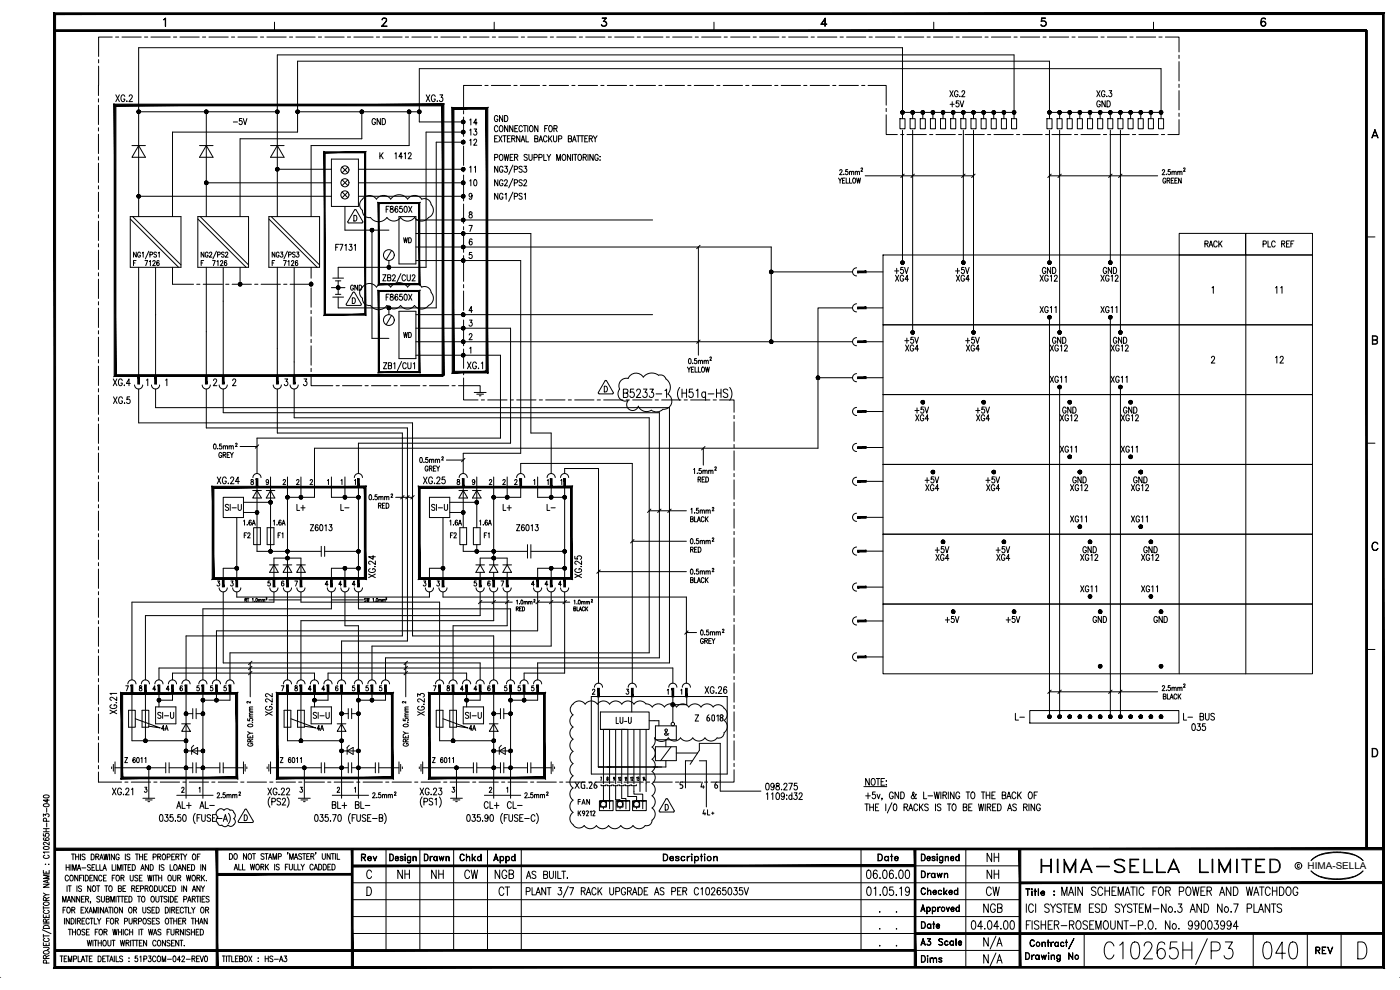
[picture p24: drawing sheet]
<svg xmlns="http://www.w3.org/2000/svg" width="420mm" height="297mm" viewBox="0 0 420 297" stroke-linecap="round" stroke-linejoin="round" font-family="sans-serif">
<defs><g id="words">
<text font-size="8.8" x="378.2" y="288.9">040</text>
<text font-size="7.9" x="311.5" y="263.2">HIMA-SELLA LIMITED</text>
<g font-size="6.2">
<text x="183.4" y="236.4">10</text>
<text x="118.5" y="264.9">NH</text>
<text x="128.8" y="264.9">NH</text>
<text x="138.6" y="264.9">CW</text>
<text x="147.8" y="264.9">NGB</text>
<text x="295.3" y="264.9">NH</text>
</g>
<g font-size="5.7">
<text x="147.1" y="260">Appd</text>
<text x="295.3" y="259.6">NH</text>
<text x="148.9" y="269.9">CT</text>
<text x="295.3" y="269.9">CW</text>
<text x="294.2" y="274.8">NGB</text>
</g>
<g font-size="5.3">
<text x="140.1" y="57.1">10</text>
<text x="88.2" y="154.5">L+</text>
<text x="101.2" y="154.5">L-</text>
<text x="150.3" y="154.5">L+</text>
<text x="163.3" y="154.5">L-</text>
<text x="279.8" y="167.2">+5V</text>
<text x="298.1" y="167.2">+5V</text>
<text x="324.2" y="167.2">GND</text>
<text x="342.5" y="167.2">GND</text>
<text x="303.7" y="217.3">L-</text>
<text x="354.2" y="217.3">L- BUS</text>
<text x="356.7" y="220.5">035</text>
<text x="52.2" y="243.8">AL+</text>
<text x="59.3" y="243.8">AL-</text>
<text x="98.8" y="243.8">BL+</text>
<text x="105.8" y="243.8">BL-</text>
<text x="144.3" y="243.8">CL+</text>
<text x="151.3" y="243.8">CL-</text>
<text x="107.6" y="259.6">Rev</text>
<text x="126.3" y="259.6">Drawn</text>
<text x="137.2" y="259.6">Chkd</text>
<text x="262.5" y="259.6">Date</text>
<text x="275.5" y="264.6">Drawn</text>
<text x="275.5" y="279.8">Date</text>
<text x="394.1" y="287.5">REV</text>
<text x="275.5" y="290">Dims</text>
</g>
<g font-size="4.9">
<text x="284.3" y="33.2">+5V</text>
<text x="328.4" y="33.2">GND</text>
<text x="69.1" y="38.5">-5V</text>
<text x="110.8" y="38.5">GND</text>
<text x="140.1" y="38.8">14</text>
<text x="140.1" y="41.6">13</text>
<text x="147.5" y="37.7">GND</text>
<text x="140.1" y="44.8">12</text>
<text x="140.1" y="52.9">11</text>
<text x="267.8" y="83.3">+5V</text>
<text x="285.8" y="83.3">+5V</text>
<text x="311.9" y="83.3">GND</text>
<text x="330.2" y="83.3">GND</text>
<text x="286.1" y="85.7">XG4</text>
<text x="385.9" y="89.3" transform="rotate(-90 385.9 89.3)">11</text>
<text x="311.1" y="94.9">XG11</text>
<text x="329.5" y="94.9">XG11</text>
<text x="120.3" y="102.7">WD</text>
<text x="270.6" y="104.1">+5V</text>
<text x="270.9" y="106.5">XG4</text>
<text x="288.9" y="104.1">+5V</text>
<text x="289.3" y="106.5">XG4</text>
<text x="315" y="104.1">GND</text>
<text x="333.4" y="104.1">GND</text>
<text x="382.1" y="110.1">12</text>
<text x="273.8" y="125.2">+5V</text>
<text x="292.1" y="125.2">+5V</text>
<text x="318.2" y="125.2">GND</text>
<text x="336.2" y="125.2">GND</text>
<text x="335.5" y="136.9">XG11</text>
<text x="276.6" y="146">+5V</text>
<text x="276.9" y="148.5">XG4</text>
<text x="294.9" y="146">+5V</text>
<text x="295.3" y="148.5">XG4</text>
<text x="321" y="146">GND</text>
<text x="339.4" y="146">GND</text>
<text x="112.5" y="153.8">RED</text>
<text x="92.1" y="160.5">Z6013</text>
<text x="320.3" y="157.7">XG11</text>
<text x="338.7" y="157.7">XG11</text>
<text x="280.1" y="169.3">XG4</text>
<text x="298.1" y="169.3">XG4</text>
<text x="282.9" y="188">+5V</text>
<text x="300.9" y="188">+5V</text>
<text x="327" y="188">GND</text>
<text x="345.4" y="188">GND</text>
<text x="51.5" y="220.5" transform="rotate(-90 51.5 220.5)">4A</text>
<text x="93.1" y="216.6">SI-U</text>
<text x="94.2" y="220.5">4A</text>
<text x="138.6" y="216.6">SI-U</text>
<text x="140.1" y="220.5">4A</text>
<text x="172.5" y="242.7">FAN</text>
<text x="209.9" y="245.9">4L+</text>
<text x="275.5" y="269.5">Checked</text>
</g>
<g font-size="4.4">
<text x="251.2" y="53.6">2.5mm</text>
<text x="347.8" y="53.6">2.5mm</text>
<text x="120.3" y="74.1">WD</text>
<text x="39.2" y="80.8">F 7126</text>
<text x="59.6" y="80.8">F 7126</text>
<text x="80.8" y="80.8">F 7126</text>
<text x="104.4" y="88.2">GND</text>
<text x="63.1" y="135.8">0.5mm</text>
<text x="124.9" y="140.1">0.5mm</text>
<text x="208.5" y="145.7">RED</text>
<text x="206.4" y="155.2">1.5mm</text>
<text x="72.3" y="162.6">F2</text>
<text x="82.6" y="162.6">F1</text>
<text x="134.4" y="162.6">F2</text>
<text x="144.6" y="162.6">F1</text>
<text x="206.4" y="164.4">0.5mm</text>
<text x="206.4" y="166.9">RED</text>
<text x="206.4" y="173.6">0.5mm</text>
<text x="209.2" y="194.4">GREY</text>
<text x="347.8" y="208.5">2.5mm</text>
<text x="64.2" y="240.6">2.5mm</text>
<text x="110.8" y="240.6">2.5mm</text>
<text x="156.6" y="240.6">2.5mm</text>
<text x="78.7" y="289.6">HS-A3</text>
</g>
<text font-size="4" x="154.2" y="184.5">RED</text>
<g font-size="3.5">
<text x="213.4" y="142.2">2</text>
<text x="73" y="212.4">2</text>
<text x="119.9" y="212.4">2</text>
<text x="189.4" y="235.3" transform="rotate(-90 189.4 235.3)">11</text>
<text x="191.2" y="235.3" transform="rotate(-90 191.2 235.3)">12</text>
<text x="193" y="235.3" transform="rotate(-90 193 235.3)">13</text>
</g>
<text font-size="3.1" x="263.2" y="280.1">. .</text>
<text font-size="2.8" x="392.4" y="260.7">HIMA-SELLA</text>
<g font-size="2.6">
<text x="263.2" y="274.8">. .</text>
<text x="263.2" y="285">. .</text>
</g>
</g></defs>
<!-- layer: 0 -->
<g fill="none" stroke="#000" stroke-width=".3">
<path d="M29.6 19.8l-.1 8.9M29.6 17.9v1M33.7 11.1h-4.1v5.8M34.7 11.1h.9M36.6 11.1h5.8M43.4 11.1h.9M45.3 11.1h5.8M49.1 5.9l.6-.5v2.5l-.1-2.3zM52.1 11.1h.9M54 11.1h5.8M60.8 11.1h.9M62.7 11.1h5.8"/>
<path d="M69.5 11.1h.9M71.4 11.1h5.8M78.2 11.1h.9M80.1 11.1h5.8M82.4 6.7v2.5M86.9 11.1h.9M88.8 11.1h5.8M95.5 11.1h1M97.5 11.1h5.8M104.2 11.1h1M106.2 11.1h5.8M112.9 11.1h1"/>
<path d="M114.6 7.8l1.6 .1h-1.7l1.1-1.2a.8 .8 0 0 0 .2-1.1l-.7-.1-.5 .5 .1-.4 .9-.2 .4 .2 .1 .5-1.5 1.8M114.9 11.1h5.8M121.6 11.1h1M123.6 11.1h5.8M130.3 11.1h1M132.3 11.1h5.8M139 11.1h1M141 11.1h5.8M147.7 11.1h1M148.3 6.7v2.5M149.7 11.1h5.8M156.4 11.1h1"/>
<path d="M158.4 11.1h5.8M165.1 11.1h1M167.1 11.1h5.8M173.8 11.1h1M175.8 11.1h5.8M180.6 7.5l.3 .3M181.2 6.3a.85 .85 0 0 1 .9 .7 .85 .85 0 0 1-.6 1 .85 .85 0 0 1-1.1-.6h.2a.81 .81 0 0 0 .7 .4 .81 .81 0 0 0 .7-.5M181.5 6.5l.5 .6-.1 .4-.4 .3M181.9 5.5l-1.2-.1h1.3l-.8 1.1M181.9 5.4l-.8 1.1 .7 .1 .2 .3M182.5 11.1h1M184.5 11.1h5.8"/>
<path d="M191.2 11.1h1M193.2 11.1h5.8M199.9 11.1h1M201.9 11.1h5.8M208.6 11.1h1M210.6 11.1h5.8M214.3 6.7v2.5M217.3 11.1h1M219.3 11.1h5.8M226 11.1h1M228 11.1h5.8M234.7 11.1h1"/>
<path d="M236.7 11.1h5.8M243.4 11.1h1M245.4 11.1h5.8M246.5 7.2l1.7 .1h-1.9l1.4-1.9v2.5l-.2-2.2-1 1.6M252.1 11.1h1M254.1 11.1h5.7M260.8 11.1h1M262.7 11.1h5.8M269.5 11.1h1M271.4 11.1h5.8M278.2 11.1h1M280.1 11.1h5.8"/>
<path d="M280.2 6.7v2.5M286.9 11.1h1M288.8 11.1h5.8M295.6 11.1h1M297.5 11.1h5.8M304.3 11.1h1M306.2 11.1h5.8M312.5 7.5l.3 .3M313 11.1h1M313.4 6.3a.79 .79 0 0 1 .5 .8 .79 .79 0 0 1-.5 .7M313.9 6.8a1.03 1.03 0 0 0-1.4-.3l.1-1.1h1.2l-1.1 .1-.1 .8a.9 .9 0 0 1 1.3 .2 .9 .9 0 0 1-.3 1.3 .9 .9 0 0 1-1.2-.4h.1a.82 .82 0 0 0 .7 .4 .82 .82 0 0 0 .7-.5M314.9 11.1h5.8"/>
<path d="M321.7 11.1h1M323.6 11.1h5.8M330.4 11.1h1M332.3 11.1h5.8M339.1 11.1h1M341 11.1h5.8M346.2 6.7v2.5M347.8 11.1h1M349.7 11.1h4.1v4.5M353.8 16.6v.9M353.8 18.5v5.8M378.5 7.3l.6 .5 .5-.1 .2-.4"/>
<path d="M378.5 6.9l.6-.4 .5 .1 .2 .3M378.7 5.6h1M378.8 5.5a1.78 1.78 0 0 0 .2 2.3M379 6.5l-.5 .6M379.3 6.5l.5 .6-.1 .4-.4 .3M379.6 5.5l.2 .2a.76 .76 0 0 0-1.1-.2 1.47 1.47 0 0 0 .5 2.4 .79 .79 0 0 0 .6-1.2 .79 .79 0 0 0-1.3 0M29.5 29.6v1M29.5 31.6v5.8M29.5 38.3v1M41.6 33.5h41.6M61.9 33.5v31.5M89.3 33.5h36.5"/>
<path d="M108.6 33.5v8.1h-36.5v23.4M122.8 33.5v10.2h-29.4v21.3M139 39.6h-11.1v40.6h-26.4v3.2M139.1 33.2v1M139.1 35.1v5.8M144.5 25.6h-5.4v6.6M145.5 25.6h1M147.4 25.6h5.8M154.2 25.6h1M156.1 25.6h5.8M162.9 25.6h1M164.8 25.6h5.8"/>
<path d="M171.6 25.6h1M173.5 25.6h5.8M180.3 25.6h1M182.2 25.6h5.8M189 25.6h1M190.9 25.6h5.8M197.7 25.6h1M199.6 25.6h5.8M206.4 25.6h1M208.3 25.6h5.8M215.1 25.6h1M217 25.6h5.8"/>
<path d="M223.8 25.6h1M225.7 25.6h5.8M232.5 25.6h1M234.4 25.6h5.8M241.2 25.6h1M243.1 25.6h5.8M249.9 25.6h1M251.8 25.6h5.8M258.6 25.6h1M260.5 25.6h5.5v5.9M266 34.4v6h3.3M266 32.5v1"/>
<path d="M270.1 35.6h1.5v3h-1.5zM270.8 35.6v-21.3h-229.2v50.7M270.8 33.7h33.5M270.8 39.1v39.7M273.1 35.6h1.6v3h-1.6zM273.9 33.7v1.9M273.9 39.1v60.6M276.2 35.6h1.5v3h-1.5zM276.9 33.7v1.9M279.2 35.6h1.5v3h-1.5zM280 33.7v1.9M282.3 35.6h1.5v3h-1.5z"/>
<path d="M283 33.7v1.9M285.3 35.6h1.5v3h-1.5zM286.1 33.7v1.9M288.4 35.6h1.5v3h-1.5zM289.1 33.7v1.9M289.1 39.1v39.7M291.4 35.6h1.5v3h-1.5zM292.2 33.7v1.9M292.2 39.1v60.6M294.4 35.6h1.6v3h-1.6zM295.2 33.7v1.9M297.5 35.6h1.5v3h-1.5z"/>
<path d="M298.2 33.7v1.9M300.5 35.6h1.5v3h-1.5zM301.3 33.7v1.9M303.6 35.6h1.5v3h-1.5zM304.3 35.6v-19.1h-221.1v48.5M314.2 35.6h1.5v3h-1.5zM315 35.6v-17.2h-225.7v21.2h-37.5v25.4M315 33.7h33.4M315 39.1v39.7M317.2 35.6h1.5v3h-1.5zM318 33.7v1.9M318 39.1v60.6"/>
<path d="M320.3 35.6h1.5v3h-1.5zM321 33.7v1.9M323.3 35.6h1.5v3h-1.5zM324.1 33.7v1.9M326.4 35.6h1.5v3h-1.5zM327.1 33.7v1.9M329.4 35.6h1.5v3h-1.5zM330.2 33.7v1.9M332.5 35.6h1.5v3h-1.5zM333.2 33.7v1.9M333.2 39.1v39.7M335.5 35.6h1.5v3h-1.5z"/>
<path d="M336.3 33.7v1.9M336.3 39.1v60.6M338.5 35.6h1.6v3h-1.6zM339.3 33.7v1.9M341.6 35.6h1.5v3h-1.5zM342.3 33.7v1.9M344.6 35.6h1.6v3h-1.6zM345.4 33.7v1.9M347.7 35.6h1.5v3h-1.5zM348.4 35.6v-15h-222.6v16h13.2M353.8 35.9v4.5h-3.3M353.8 25.3v.9"/>
<path d="M353.8 27.2v5.8M353.8 34v.9M412.6 38.9l1 2.5-1-2.2-.9 2.2zM29.5 40.3v5.8M29.5 47v1M29.5 49v5.8M29.5 55.7v1M29.5 57.7v5.8M39.6 43.7h4M41.6 43.7l2 3.5h-4zM41.6 58.9h57.9M59.9 43.7h4"/>
<path d="M61.9 43.7l2 3.5h-4zM61.9 54.8h37.6M81.2 43.7h4.1M83.2 50.8h16.3M83.2 43.7l2.1 3.5h-4.1zM99.5 47.7h8.1v14.2h-8.1zM102.7 57.6l1.7 1.7M102.7 53.9l1.7 1.8M102.7 50.1l1.7 1.7M104.4 57.6l-1.7 1.8M104.4 54l-1.7 1.7M104.4 50.2l-1.7 1.7"/>
<path d="M107.6 58.9h31.4M107.6 54.8h31.4M107.6 50.8h31.4M108.8 59.8a2.04 2.04 0 0 0 0 3.3 1.95 1.95 0 0 0 2.4 2.1 3 3 0 0 0 4.9 .1 2.51 2.51 0 0 0 4.1 0M126.6 59.8a2.02 2.02 0 0 1 2.8 1.7 2.36 2.36 0 0 1-.8 3.8 2.59 2.59 0 0 1-4.2-.1 2.54 2.54 0 0 1-4.2 .1M126.6 59.7a2.58 2.58 0 0 0-4.3 0 3.1 3.1 0 0 0-5 .1 2.61 2.61 0 0 0-4.3 0 2.55 2.55 0 0 0-4.2-.1M139 42.7h-8.1v49.7h-29.4v-3.3M139.1 43.8v5.8M139.1 59.3v1M270.3 40.4h1M272.2 40.4h5.8M279 40.4h1"/>
<path d="M280.9 40.4h5.8M287.7 40.4h.9M289.6 40.4h5.8M296.4 40.4h.9M298.3 40.4h5.8M305.1 40.4h.9M307 40.4h5.8M313.8 40.4h.9M315.7 40.4h5.8M322.5 40.4h.9M324.4 40.4h5.8M331.2 40.4h.9"/>
<path d="M333.1 40.4h5.8M339.9 40.4h.9M341.8 40.4h5.8M348.6 40.4h.9M411.9 40.8h1.5M412 40.7h1.2M29.5 64.4v1M29.5 66.4v5.8M29.5 73.1v1M29.5 75.1v5.8M39.1 65.7l14.5 14.5M39.1 65h15.2v15.2h-15.2z"/>
<path d="M39.8 65l14.5 14.5M59.4 65h15.2v15.2h-15.2zM59.4 65.7l14.5 14.5M60.1 65l14.5 14.5M80.7 65h15.2v15.2h-15.2zM80.7 65.7l14.5 14.5M81.4 65l14.5 14.5M103.5 61.9v7.2h13.2M111.6 69.1v32.4h5.1M116.7 78.2v2M117.5 75.1l-1.6 2.9M119.7 65h5.1v14.2h-5.1z"/>
<path d="M124.8 74.1h106.7v28.4M124.8 66h71.1M124.8 70.1h34.5v59.8h6.1v12.2M124.8 78.2h31.5v57.8h-17.3v6.1M139.1 61.2v5.8M139.1 68v.9M139.1 69.9v5.8M139.1 76.7v.9M139.1 78.6v5.8M265 76.5h128.9v21h-128.9zM353.9 76.5v-6.5h19.9v6.5h-19.9v125.7M373.8 70h20.1v6.5h-20.1z"/>
<path d="M373.9 76.5v125.7M410.1 71.1h2.5M29.5 81.8v1M29.5 83.8v5.8M29.5 90.5v1M29.5 92.5v5.8M29.5 99.2v1M41.6 80.2v32.5M46.7 80.2v32.5M51.8 80.2v5.1h6.3M59 85.3h1M61 85.3h5.8"/>
<path d="M61.9 80.2v32.5M67 80.2v32.5M67.7 85.3h1M69.7 85.3h5.8M72.1 80.2v5.1M76.4 85.3h1M78.4 85.3h5.8M83.2 80.2v32.5M85.1 85.3h1M87.1 85.3h6.3M88.3 80.2v32.5M93.4 80.2v3.3"/>
<path d="M93.4 84.4v1M93.4 86.4v5.8M93.4 93.1v1M93.4 95.1v5.8M99.5 86.3h4M99.9 89.1h3.2M99.9 83.4h3.2M100.7 88.3h1.6M100.7 84.3h1.6M101.5 84.3v4M108.8 89.5a1.98 1.98 0 0 0 2.4 2.1 3 3 0 0 0 4.9 0 2.51 2.51 0 0 0 4.1 0M108.8 86.1a2.55 2.55 0 0 1 4.2 0 2.61 2.61 0 0 1 4.3 0 3.1 3.1 0 0 1 5 0 2.6 2.6 0 0 1 4.3 0 2.02 2.02 0 0 1 2.8 1.7 2.36 2.36 0 0 1-.8 3.8 2.58 2.58 0 0 1-4.2 0"/>
<path d="M116.7 92.4v2M117.5 94.6l-1.6 2.8M119.7 93.4h5.1v14.2h-5.1zM120.2 91.7a2.55 2.55 0 0 0 4.2 0M124.8 94.4h71.1M124.8 98.5h28.4v34.5h-45.6v9.1M139.1 85.4v.9M139.1 87.3v5.8M139.1 94.1v.9M139.1 96v5.8M231.5 81.6h24.4M255.9 92.4h-10.4v42.1h-151.1v14.7h-8.1"/>
<path d="M257.1 80.4a1.22 1.22 0 0 0-1.2 1.2 1.22 1.22 0 0 0 1.2 1.2M257.1 91.2a1.22 1.22 0 0 0-1.2 1.2 1.22 1.22 0 0 0 1.2 1.2M259.9 92.4h5.1M259.9 81.6h5.1M265 97.5h128.9v20.9h-128.9zM315 95.2v119.8M333.2 95.2v119.8M29.5 101.2v5.8M29.5 107.9v1M29.5 109.9v5.8M29.5 116.6v1M29.5 118.6v5.7"/>
<path d="M40.4 115.5a1.22 1.22 0 0 0 1.2 1.2 1.22 1.22 0 0 0 1.2-1.2M41.6 116.7v10.2h82.2v63.9h24.4v13.2M45.5 115.5a1.22 1.22 0 0 0 1.2 1.2 1.22 1.22 0 0 0 1.2-1.2M46.7 116.7v5.6h154.2v76.6h-39.5v5.1M60.7 115.5a1.22 1.22 0 0 0 1.2 1.2 1.22 1.22 0 0 0 1.2-1.2M61.9 116.7v11.7h60.4v63.9h-19.8v11.7M65.8 115.5a1.22 1.22 0 0 0 1.2 1.2 1.22 1.22 0 0 0 1.2-1.2M67 116.7v7.1h130.9v73.6h-82.2v6.6M82 115.5a1.22 1.22 0 0 0 1.2 1.2 1.22 1.22 0 0 0 1.2-1.2M83.2 116.7v13.2h37.6v60.9h-65v13.2M87.1 115.5a1.22 1.22 0 0 0 1.2 1.2 1.22 1.22 0 0 0 1.2-1.2M88.3 116.7v8.7h106.5v70.5h-125.8v8.1"/>
<path d="M93.4 112.5v3.2h6.5M93.4 101.8v1M93.4 103.8v5.8M93.4 110.5v1M100.9 115.7h.9M102.8 115.7h5.8M109.6 115.7h.9M111.5 115.7h5.8M118.3 115.7h.9M120.2 115.7h5.8M124.8 102.5h131.1M124.8 106.6h25.4v24.9h-73.1v10.6"/>
<path d="M127 115.7h.9M128.9 115.7h5.8M132.9 112.7h.1M135.7 115.7h.9M137.6 115.7h6.5v2.1M139.1 113.4v6.6h4.4M139.1 102.8v.9M139.1 104.7v5.8M139.1 111.5v.9M142.3 117.8h3.6M143.1 118.3h2M143.8 118.8h.6"/>
<path d="M245.5 113.3h10.4M257.1 112.1a1.22 1.22 0 0 0-1.2 1.2 1.22 1.22 0 0 0 1.2 1.2M257.1 101.3a1.22 1.22 0 0 0-1.2 1.2 1.22 1.22 0 0 0 1.2 1.2M259.9 102.5h5.1M259.9 113.3h5.1M265 118.4h128.9v20.9h-128.9zM318 116.1v98.9M336.3 116.1v98.9M412 102l1.2-.2v-.8l-1.2-.1v2.3l1.2-.2v-.8l-1.2-.1M412.8 102a.66 .66 0 0 1 .6 .6 .66 .66 0 0 1-.6 .7h-.9v-2.5h.9a.66 .66 0 0 1 .7 .6 .66 .66 0 0 1-.7 .7M29.5 125.3v1M29.5 127.2v5.8"/>
<path d="M29.5 134v1M29.5 135.9v5.8M144.4 120h1M146.4 120h5.8M153.1 120h1M155.1 120h5.8M161.8 120h1M163.8 120h5.8M170.5 120h1M172.5 120h5.8M179.2 120h1M181.2 120h5.8"/>
<path d="M187.9 120h1M189.9 120h5.8M196.6 120h1M198.6 120h5.8M205.3 120h1M207.3 120h5.8M214 120h1M216 120h4.3v3.7M220.3 124.7v.9M220.3 126.6v5.8M220.3 133.4v.9M220.3 135.3v5.8"/>
<path d="M257.1 133a1.22 1.22 0 0 0-1.2 1.3 1.22 1.22 0 0 0 1.2 1.2M257.1 122.2a1.22 1.22 0 0 0-1.2 1.3 1.22 1.22 0 0 0 1.2 1.2M259.9 123.5h5.1M259.9 134.3h5.1M265 139.3h128.9v21h-128.9zM410.1 133h2.5M29.5 142.7v1M29.5 144.6v5.8M29.5 151.4v1M29.5 153.3v5.8M67 149.2h6.1v6.1h-6.1zM71.1 155.3v18.3"/>
<path d="M73.1 153.8h4M73.1 150.7h8.1M75.8 147.2h2.6M75.9 143.3a1.22 1.22 0 0 1 1.2-1.2 1.22 1.22 0 0 1 1.2 1.2M76.1 158.3h2v5.1h-2zM77.1 147.2l1.3 2.2h-2.6zM77.1 146.2v19.2h19.3M79.9 147.2h2.6M81.2 143.1v22.3M81.2 147.2l1.3 2.2h-2.6zM82.2 158.3h-2v5.1h2M86.3 143.1v30.5"/>
<path d="M90.3 143.1v6.1M99.5 143.1v6.1M103.5 143.1v6.1M106.3 143.3a1.22 1.22 0 0 1 1.3-1.2 1.22 1.22 0 0 1 1.2 1.2M107.6 146.2v27.4M128.9 149.2h6.1v6.1h-6.1zM132.9 155.3v18.3M135 153.8h4M135 150.7h8.1M137.7 147.2h2.6M137.8 143.3a1.22 1.22 0 0 1 1.2-1.2 1.22 1.22 0 0 1 1.2 1.2M138 158.3h2v5.1h-2z"/>
<path d="M139 146.2v12.1M139 147.2l1.3 2.2h-2.6zM141.8 147.2h2.6M143.1 143.1v15.2M143.1 147.2l1.3 2.2h-2.6zM144.1 158.3h-2v5.1h2M148.2 143.1v26.4M152.2 143.1v6.1M155 143.3a1.22 1.22 0 0 1 1.3-1.2 1.22 1.22 0 0 1 1.2 1.2M156.3 142.1v-3h33.5v65.9M156.3 146.2v3h-8.1M161.4 143.1v6.1h8.1"/>
<path d="M164.2 143.3a1.22 1.22 0 0 1 1.2-1.2 1.22 1.22 0 0 1 1.2 1.2M165.4 146.2v3M168.2 143.3a1.22 1.22 0 0 1 1.2-1.2 1.22 1.22 0 0 1 1.3 1.2M169.5 142.1v-1.5h10.1v64.4M169.5 146.2v27.4M220.3 142.1v.9M220.3 144v5.8M220.3 150.8v.9M220.3 152.7v5.8M220.3 159.5v.9M257.1 154a1.22 1.22 0 0 0-1.2 1.2 1.22 1.22 0 0 0 1.2 1.2M257.1 143.2a1.22 1.22 0 0 0-1.2 1.2 1.22 1.22 0 0 0 1.2 1.2"/>
<path d="M259.9 155.2h5.1M259.9 144.4h5.1M29.5 160.1v1M29.5 162v5.8M29.5 168.8v1M29.5 170.7v5.8M29.5 177.5v1M29.5 179.4v5.8M65.8 176.4a1.22 1.22 0 0 0 1.2 1.2 1.22 1.22 0 0 0 1.2-1.2M67 177.6v21.3h77.1v5.1M69.8 176.4a1.22 1.22 0 0 0 1.2 1.2 1.22 1.22 0 0 0 1.3-1.2M71.1 177.6v1.5h57.8v-1.5"/>
<path d="M71.1 170.5h-4.1v3.1M80.9 169.5h2.6M81 176.4a1.22 1.22 0 0 0 1.2 1.2 1.22 1.22 0 0 0 1.2-1.2M82.2 173.6v-6.1h8.1v6.1M82.2 177.6v3.1h-42.6v23.3M82.2 169.5l1.3 2.2h-2.6zM85 169.5h2.6M85 176.4a1.22 1.22 0 0 0 1.3 1.2 1.22 1.22 0 0 0 1.2-1.2M86.3 169.5l1.3 2.2h-2.6zM86.3 177.6v26.4M89 169.5h2.6M89.1 176.4a1.22 1.22 0 0 0 1.2 1.2 1.22 1.22 0 0 0 1.2-1.2"/>
<path d="M90.3 169.5l1.3 2.2h-2.6zM90.3 177.6v3.1h41.6v23.3M96.4 163.9v3M97.4 163.9v3M97.4 165.4h10.2M98.2 176.4a1.22 1.22 0 0 0 1.3 1.2 1.22 1.22 0 0 0 1.2-1.2M99.5 177.6v5.1h-38.6v21.3M102.3 176.4a1.22 1.22 0 0 0 1.2 1.2 1.22 1.22 0 0 0 1.2-1.2M103.5 177.6v10.2h4.1v16.2M103.5 170.5v3.1M106.3 176.4a1.22 1.22 0 0 0 1.3 1.2 1.22 1.22 0 0 0 1.2-1.2M107.6 177.6v5.1h45.6v21.3"/>
<path d="M107.6 170.5h-8.1v3.1M127.7 176.4a1.22 1.22 0 0 0 1.2 1.2 1.22 1.22 0 0 0 1.2-1.2M131.7 176.4a1.22 1.22 0 0 0 1.2 1.2 1.22 1.22 0 0 0 1.3-1.2M132.9 177.6v1.5h73.1v25.9M132.9 170.5h-4v3.1M139 163.4v2h19.3M142.8 169.5h2.6M142.9 176.4a1.22 1.22 0 0 0 1.2 1.2 1.22 1.22 0 0 0 1.2-1.2M143.1 163.4v2M144.1 169.5l1.3 2.2h-2.6zM144.1 169.5v-2h8.1v2M144.1 177.6v7.1h-100.5v19.3"/>
<path d="M144.1 171.7v1.9M146.9 169.5h2.6M146.9 176.4a1.22 1.22 0 0 0 1.3 1.2 1.22 1.22 0 0 0 1.2-1.2M148.2 169.5l1.3 2.2h-2.6zM148.2 171.7v1.9M148.2 177.6v8.6h-57.9v17.8M150.9 169.5h2.6M151 176.4a1.22 1.22 0 0 0 1.2 1.2 1.22 1.22 0 0 0 1.2-1.2M152.2 169.5l1.3 2.2h-2.6zM152.2 171.7v1.9M152.2 177.6v10.2h-16.2v16.2M158.3 163.4v4.1"/>
<path d="M159.3 165.4h10.2M159.3 163.4v4.1M160.1 176.4a1.22 1.22 0 0 0 1.2 1.2 1.22 1.22 0 0 0 1.3-1.2M161.4 177.6v11.7h-96.4v14.7M164.2 176.4a1.22 1.22 0 0 0 1.2 1.2 1.22 1.22 0 0 0 1.2-1.2M165.4 170.5v3.1M165.4 177.6v16.3h-53.8v10.1M168.2 176.4a1.22 1.22 0 0 0 1.2 1.2 1.22 1.22 0 0 0 1.3-1.2M169.5 177.6v24.4h-12.2v2M169.5 170.5h-8.1v3.1M220.3 161.4v5.8M220.3 168.2v.9"/>
<path d="M220.3 170.1v5.8M220.3 176.9v.9M220.3 178.8v5.8M257.1 174.9a1.22 1.22 0 0 0-1.2 1.2 1.22 1.22 0 0 0 1.2 1.3M257.1 164.1a1.22 1.22 0 0 0-1.2 1.3 1.22 1.22 0 0 0 1.2 1.2M259.9 165.4h5.1M259.9 176.2h5.1M265 160.3h128.9v20.9h-128.9zM412 163a.87 .87 0 0 1 .8-.4 .87 .87 0 0 1 .7 .6 .88 .88 0 0 0-.9-.4 .88 .88 0 0 0-.7 .8 1.08 1.08 0 0 0 1 1.5l.6-.5a.93 .93 0 0 1-1 .6 .93 .93 0 0 1-.8-1zM29.5 186.2v1M29.5 188.1v5.8M29.5 194.9v1"/>
<path d="M29.5 196.8v5.8M220.3 185.6v.9M220.3 187.5v5.8M220.3 194.2v1M220.3 196.2v5.8M257.1 195.9a1.22 1.22 0 0 0-1.2 1.2 1.22 1.22 0 0 0 1.2 1.2M257.1 185.1a1.22 1.22 0 0 0-1.2 1.2 1.22 1.22 0 0 0 1.2 1.2M259.9 197.1h5.1M259.9 186.3h5.1M265 181.2h128.9v21h-128.9zM410.1 194.9h2.5M29.5 203.6v1"/>
<path d="M29.5 205.5v5.8M29.5 212.3v1M29.5 214.2v5.8M38.4 205.2a1.22 1.22 0 0 1 1.2-1.2 1.22 1.22 0 0 1 1.2 1.2M38.6 213.1h2v5.1h-2zM39.6 208.1v14.2h16.2M40.6 215.7l7.5 2.7-3.4-.5M42.4 205.2a1.22 1.22 0 0 1 1.2-1.2 1.22 1.22 0 0 1 1.3 1.2M42.6 213.1h2.1v5.1h-2.1zM43.6 208.1v14.2M46.5 205.2a1.22 1.22 0 0 1 1.2-1.2 1.22 1.22 0 0 1 1.2 1.2M46.7 217.2v-5.1h6.1v5.1"/>
<path d="M47.7 204v-3.6h154.2v4.6M47.7 208.1v4M50.5 205.2a1.22 1.22 0 0 1 1.3-1.2 1.22 1.22 0 0 1 1.2 1.2M51.8 204v-2h42.6v2M51.8 208.1v2h-4.1M54.5 217.2h2.6M54.6 205.2a1.22 1.22 0 0 1 1.2-1.2 1.22 1.22 0 0 1 1.2 1.2M55.8 217.2l1.3 2.2h-2.6zM55.8 208.1v31.4M55.8 214.1h2M57.8 212.6v3.1M58.9 212.6v3.1"/>
<path d="M58.9 214.1h2M59.7 205.2a1.22 1.22 0 0 1 1.2-1.2 1.22 1.22 0 0 1 1.2 1.2M60.9 208.1v31.4M63.7 205.2a1.22 1.22 0 0 1 1.2-1.2 1.22 1.22 0 0 1 1.3 1.2M65 208.1v2M67.8 205.2a1.22 1.22 0 0 1 1.2-1.2 1.22 1.22 0 0 1 1.2 1.2M69 208.1v2h-8.1M85 205.2a1.22 1.22 0 0 1 1.3-1.2 1.22 1.22 0 0 1 1.2 1.2M85.3 213.1h2v5.1h-2zM86.3 208.1v14.2h16.2M87.3 215.7l7.5 2.7-3.4-.5M89.1 205.2a1.22 1.22 0 0 1 1.2-1.2 1.22 1.22 0 0 1 1.2 1.2"/>
<path d="M89.3 213.1h2v5.1h-2zM90.3 208.1v14.2M93.2 205.2a1.22 1.22 0 0 1 1.2-1.2 1.22 1.22 0 0 1 1.2 1.2M94.4 208.1v4M97.2 205.2a1.22 1.22 0 0 1 1.2-1.2 1.22 1.22 0 0 1 1.3 1.2M98.4 208.1v2h-4M98.4 204v-2h41.6v2M101.2 217.2h2.6M101.3 205.2a1.22 1.22 0 0 1 1.2-1.2 1.22 1.22 0 0 1 1.2 1.2M102.5 217.2l1.3 2.2h-2.6zM102.5 208.1v31.4M102.5 214.1h2"/>
<path d="M104.5 212.6v3.1M105.5 214.1h2.1M105.5 212.6v3.1M106.3 205.2a1.22 1.22 0 0 1 1.3-1.2 1.22 1.22 0 0 1 1.2 1.2M107.6 208.1v31.4M110.4 205.2a1.22 1.22 0 0 1 1.2-1.2 1.22 1.22 0 0 1 1.2 1.2M111.6 208.1v2M114.5 205.2a1.22 1.22 0 0 1 1.2-1.2 1.22 1.22 0 0 1 1.2 1.2M115.7 208.1v2h-8.1M130.7 205.2a1.22 1.22 0 0 1 1.2-1.2 1.22 1.22 0 0 1 1.2 1.2M130.9 213.1h2v5.1h-2zM131.9 208.1v14.2h16.3"/>
<path d="M132.9 215.7l7.5 2.7-3.4-.5M134.7 205.2a1.22 1.22 0 0 1 1.3-1.2 1.22 1.22 0 0 1 1.2 1.2M136 208.1v14.2M137 213.1h-2v5.1h2M138.8 205.2a1.22 1.22 0 0 1 1.2-1.2 1.22 1.22 0 0 1 1.2 1.2M140 208.1v4M142.9 205.2a1.22 1.22 0 0 1 1.2-1.2 1.22 1.22 0 0 1 1.2 1.2M144.1 208.1v2h-4.1M146.9 217.2h2.6M146.9 205.2a1.22 1.22 0 0 1 1.3-1.2 1.22 1.22 0 0 1 1.2 1.2M148.2 217.2l1.3 2.2h-2.6zM148.2 208.1v31.4"/>
<path d="M148.2 214.1h2M150.2 212.6v3.1M151.2 214.1h2M151.2 212.6v3.1M152 205.2a1.22 1.22 0 0 1 1.2-1.2 1.22 1.22 0 0 1 1.2 1.2M153.2 208.1v31.4M156.1 205.2a1.22 1.22 0 0 1 1.2-1.2 1.22 1.22 0 0 1 1.2 1.2M157.3 208.1v2M160.1 205.2a1.22 1.22 0 0 1 1.2-1.2 1.22 1.22 0 0 1 1.3 1.2M161.4 208.1v2h-8.2M178.4 206.2a1.22 1.22 0 0 1 1.2-1.2 1.22 1.22 0 0 1 1.2 1.2M188.5 206.2a1.22 1.22 0 0 1 1.2-1.2 1.22 1.22 0 0 1 1.3 1.2"/>
<path d="M200.7 206.2a1.22 1.22 0 0 1 1.2-1.2 1.22 1.22 0 0 1 1.2 1.2M204.8 206.2a1.22 1.22 0 0 1 1.2-1.2 1.22 1.22 0 0 1 1.2 1.2M220.3 202.9v1M220.3 204.9v5.8M220.3 211.6v1M220.3 213.6v5.8M309.1 213.2h44.7v3.7h-44.7zM29.5 231.6v3.1h7M29.5 221v1M29.5 222.9v5.8M29.5 229.7v1M33.5 230.1v.5"/>
<path d="M34 229.3v2.1M34.5 230.4h15.2M34.5 228.6v3.5M37.5 234.7h.9M39.4 234.7h5.8M42.9 239.5h3.5M44.7 230.4v9.1M46.2 234.7h.9M48.1 234.7h5.8M49.7 228.8v3.1M50.8 230.4h7M50.8 228.8v3.1"/>
<path d="M54.9 234.7h.9M55.8 225.3h5.1M56.8 234.7h5.8M57.5 225.3l1.8-1v2zM57.8 228.8v3.1M58.1 223.6l-.6 .7v2M58.9 230.4h7.1M58.9 228.8v3.1M63.5 234.7h1M65.5 234.7h5.8M66 228.8v3.1M67 230.4h6.1"/>
<path d="M67 228.8v3.1M72.2 234.7h1M73.1 228.6v3.5M73.6 229.3v2.1M74.1 230.1v.5M74.2 234.7h5.8M80.2 230.1v.5M80.7 229.3v2.1M80.9 234.7h1M81.2 228.6v3.5M81.2 230.4h15.2M82.9 234.7h5.8"/>
<path d="M89.6 239.5h3.5M89.6 234.7h1M91.3 230.4v9.1M91.6 234.7h5.8M96.4 228.8v3.1M97.4 230.4h7.1M97.4 228.8v3.1M98.3 234.7h1M100.3 234.7h5.8M102.5 225.3h5.1M104.2 225.3l1.8-1v2zM104.5 228.8v3.1"/>
<path d="M104.8 223.6l-.6 .7v2M105.5 230.4h7.1M105.5 228.8v3.1M107 234.7h1M109 234.7h5.8M112.6 228.8v3.1M113.7 230.4h6M113.7 228.8v3.1M115.7 234.7h1M117.7 234.7h5.8M119.7 228.6v3.5M120.2 229.3v2.1"/>
<path d="M120.8 230.1v.5M124.4 234.7h1M125.8 230.1v.5M126.3 229.3v2.1M126.4 234.7h5.8M126.9 230.4h15.2M126.9 228.6v3.5M133.1 234.7h1M135.1 234.7h5.8M135.2 239.5h3.6M137 230.4v9.1M141.8 234.7h1"/>
<path d="M142.1 228.8v3.1M143.1 228.8v3.1M143.1 230.4h7.1M143.8 234.7h5.8M148.2 225.3h5M149.8 225.3l1.8-1v2zM150.2 228.8v3.1M150.5 223.6l-.7 .7v2M150.5 234.7h1M151.2 230.4h7.1M151.2 228.8v3.1M152.5 234.7h5.8"/>
<path d="M158.3 228.8v3.1M159.2 234.7h1M159.3 230.4h6.1M159.3 228.8v3.1M161.2 234.7h5.8M165.4 228.6v3.5M165.9 229.3v2.1M166.4 230.1v.5M167.9 234.7h1M169.9 234.7h5.8M176.6 234.7h1M178.6 234.7h5.8"/>
<path d="M187.3 234.7h5.8M194 234.7h1M196 234.7h5.8M202.7 234.7h1M204.7 234.7h5.8M211.4 234.7h1M216.2 237.4h12.2M220.3 231v3.7h-6.9M220.3 220.3v1M220.3 222.3v5.8M220.3 229v1M411.8 224.5h.8a1.35 1.35 0 0 1 .9 1.3 1.35 1.35 0 0 1-.9 1.3h-.8z"/>
<path d="M411.9 224.6a1.21 1.21 0 0 1 1.5 .9 1.21 1.21 0 0 1-.8 1.5h-.7zM13.6 259.3h.2zM14.6 259.3h.2zM19.9 259.4v1.7M20.8 259.4v1.7M21.3 259.4v1.7M21.4 256.3h1M21.9 256.3v1.7M22.7 256.3v1.7M22.7 257.1h.9M23.6 256.3v1.7M24.2 256.3v1.7"/>
<path d="M25.5 256.5l-.3-.2-.6 .2 .1 .4 .8 .4-.1 .6-.5 .1-.3-.3M27.1 259.7l-.3-.3-.6 .3 .2 .4 .7 .6-.3 .4-.6-.2M27.4 256.3a.86 .86 0 0 1 .9 .8 .86 .86 0 0 1-.9 .9zM28.4 259.4h-.8v1.7h.8M28.7 257.1l.8-.1v-.7h-.8v1.7M28.9 259.4v1.7h.7M29.2 257.1l.5 .9M29.9 258l.6-1.7 .5 1.7M30 259.4v1.7h.8M30.1 257.4h.7M31.2 256.3l.3 1.7 .3-1.7 .4 1.7 .3-1.7M32.9 256.3v1.7"/>
<path d="M33.7 259.4v1.7h.7M34.3 256.3v1.7l-.9-1.7v1.7M34.8 259.4v1.7M35.8 256.7a.51 .51 0 0 0-.7-.4 .51 .51 0 0 0-.3 .6v.4a.52 .52 0 0 0 .5 .7 .52 .52 0 0 0 .5-.7h-.3M36.9 259.4v1.7M37.2 259.4h.9M37.6 256.3v1.7M37.7 259.4v1.7M39 256.5l-.3-.2-.6 .2 .1 .4 .8 .6-.3 .5-.6-.3M39.3 259.4h-.9v1.7h.9M39.7 259.4a.86 .86 0 0 1 .9 .9 .86 .86 0 0 1-.9 .8zM40.6 256.3h1"/>
<path d="M41.1 256.3v1.7M41.9 257.1h.9M41.9 256.3v1.7M42.8 256.3v1.7M43.3 257.1h.6M43.6 240h2.1M44.2 256.3h-.9v1.7h.9M44.4 240.5h.5M44.6 259.4v1.7l-1-1.7v1.7M45.1 259.4a.86 .86 0 0 1 .9 .9 .86 .86 0 0 1-.9 .8zM46 257.2l.7-.1 .1-.7-.8-.1v1.7M47.3 257.1l.8-.1v-.7h-.8v1.7"/>
<path d="M47.8 257.1l.5 .9M47.8 259.4v1.7M48.9 256.3h.1a.88 .88 0 0 1 .7 .8 .88 .88 0 0 1-.7 .9 1.16 1.16 0 0 1-.1-1.7zM49.2 259.7l-.3-.3-.6 .3 .1 .4 .7 .4 .1 .4-.3 .2-.6-.2M50.2 257.2l.7-.1v-.8h-.7v1.7M51.1 259.4v1.7h.8M51.5 257.1h.6M52.4 259.5l.1-.1a.88 .88 0 0 1 .7 .9 .88 .88 0 0 1-.7 .8 1.14 1.14 0 0 1-.1-1.6zM52.4 256.3h-.9v1.7h.9M52.8 257.1l.8-.1v-.7h-.8v1.7M53.3 257.1l.4 .9M54 256.3h.9"/>
<path d="M54.4 256.3v1.7M55 256.3l.5 .8v.9M55.7 259.4v1.7l-.9-1.7v1.7M56.1 256.3l-.6 .8M57.1 259.4h-.8v1.7h.8M57.5 259.4a.86 .86 0 0 1 .9 .9 .86 .86 0 0 1-.9 .8zM58 256.3h.1a.83 .83 0 0 1 .7 .8 .83 .83 0 0 1-.8 .8l-.3-.6zM59.2 257.1h.6M60.1 256.3h-.9v1.7M60.3 259.4v1.7M61.7 259.4v1.7l-.9-1.7v1.7M68.9 256.1a.86 .86 0 0 1 .9 .9 .86 .86 0 0 1-.9 .8z"/>
<path d="M70.4 256.2l.2-.1a.88 .88 0 0 1 .6 .9 .88 .88 0 0 1-.6 .8 1.11 1.11 0 0 1-.2-1.6zM71.6 259.3v1.7h.8M72.8 259.3v1.7h.8M74 256.1v1.7l-.9-1.7v1.7M74.7 256.2l.1-.1a.83 .83 0 0 1 .7 .9 .83 .83 0 0 1-.8 .8l-.3-.6zM75.1 259.3l.4 1.7 .3-1.7 .3 1.7 .4-1.7M75.8 256.1h.9M76.2 256.1v1.7M76.9 259.5l.3-.2a.88 .88 0 0 1 .7 .9 .88 .88 0 0 1-.7 .8l-.4-.6zM79.2 256.4l-.3-.3-.5 .1v.5l.8 .5v.4l-.3 .2-.6-.2M79.5 256.1h.9M79.7 259.3v1.7"/>
<path d="M80 256.1v1.7M80.6 257.8l.5-1.7 .5 1.7M80.6 259.3l-.9 1.1M80.8 257.3h.6M81.9 257.8v-1.7l.6 1.7 .5-1.7v1.7M82.4 259.3v1.7M83.5 257l.8-.1v-.7l-.8-.1v1.7M83.8 259.5l-.3-.2-.6 .2 .1 .5 .7 .4 .1 .4-.3 .2-.6-.2M86.4 255.9l-.1 .4M86.5 259.3h-.9v1.7M86.8 259.3v1.2l.4 .5 .3-.1 .3-.4v-1.2M86.9 257.8v-1.7l.6 1.7 .5-1.7v1.7"/>
<path d="M88.3 259.3v1.7h.8M88.3 257.8l.5-1.7 .6 1.7M88.5 257.3h.7M89.4 259.3v1.7h.8M90.3 259.3l.5 .8v.9M90.3 240h2.1M90.6 256.4l-.4-.3-.5 .1v.5l.8 .5 .1 .4-.4 .2-.6-.2M90.8 256.1h.9M91.1 240.5h.5M91.3 256.1v1.7M91.4 259.3l-.6 .8M92.1 256.9h.5"/>
<path d="M92.9 256.1h-.8v1.7h.8M93.3 256.9h.8v-.7l-.8-.1v1.7M93.8 256.9l.4 .9M94 259.7a.5 .5 0 0 0-.6-.4 .5 .5 0 0 0-.4 .7v.4a.5 .5 0 0 0 .4 .6 .5 .5 0 0 0 .6-.4M94.8 255.9l-.1 .4M95.6 259.3a.86 .86 0 0 1 1 .9 .86 .86 0 0 1-1 .8zM96.7 256.1v1.3l.4 .4 .5-.2v-1.5M97 259.3a.86 .86 0 0 1 1 .9 .86 .86 0 0 1-1 .8zM99.1 256.1v1.7l-.9-1.7v1.7M99.3 259.3h-.9v1.7h.9M99.4 256.1h.9M99.6 259.3a.86 .86 0 0 1 1 .9 .86 .86 0 0 1-1 .8z"/>
<path d="M99.9 256.1v1.7M100.7 256.1v1.7M101.2 256.1v1.7h.8M115.8 254.7v30.5M116.9 256.3a1.03 1.03 0 0 1 1.2 1 1.03 1.03 0 0 1-1.2 1zM117 256.3a.93 .93 0 0 1 1.1 1 .93 .93 0 0 1-1.1 .9zM118.7 257.5h.8l-.1-.4a.53 .53 0 0 0-.7 .5 .53 .53 0 0 0 .7 .5l.1-.2-.1 .3a.6 .6 0 0 1-.8-.6 .6 .6 0 0 1 .9-.5l.1 .5h-.9M120.1 257.1h.8M120.1 257.3l.8 .4 .1 .3-.3 .3-.6-.3M120.2 257v.4M120.8 257l.2 .2-.3-.3-.6 .3 .8 .6M120.8 257.7v.5"/>
<path d="M121.5 256.3l.1 .2zM121.5 256.3h.1M121.5 256.9l.1 1.4zM122.4 257l.5-.1 .3 .3-.3-.2a.58 .58 0 0 0-.6 .6 .58 .58 0 0 0 .6 .6l.3-.2a.63 .63 0 0 1-1 0 .63 .63 0 0 1 .2-1zM123.2 256.9l.1 1.5-.3 .5h-.4l-.3-.2 .4 .2 .4-.2zM123.9 256.9l.1 1.4zM124.2 257h.6l.1 1.3-.1-1.2-.4-.1-.4 .3zM126 254.7v30.5M136 240h2M136.1 254.7v30.5M136.7 240.5h.5M146.3 254.7v30.5"/>
<path d="M156.4 254.7v30.5M199.1 256.3h.6a1.08 1.08 0 0 1 .7 1 1.08 1.08 0 0 1-.7 1h-.6zM199.2 256.3a.97 .97 0 0 1 1.1 .7 .97 .97 0 0 1-.6 1.2h-.5zM201.1 257.5h1l-.1-.4a.55 .55 0 0 0-.8 .1 .55 .55 0 0 0 .1 .8 .55 .55 0 0 0 .8-.1v.1a.63 .63 0 0 1-.9 .1 .63 .63 0 0 1 0-.9 .63 .63 0 0 1 .9 .1v.3h-1M202.8 258.1h.9M202.8 257.3l1 .6-.4 .4-.7-.3 .2 .2M202.8 257.1h.9M202.9 257v.4M203.6 257l.2 .2-.4-.3-.7 .3 1 .6M203.6 257.7v.5M204.7 257l.4-.1 .3 .4-.1-.2a.55 .55 0 0 0-.7 .1 .55 .55 0 0 0 .1 .8 .55 .55 0 0 0 .7-.1l.1 .1a.67 .67 0 0 1-1 0 .67 .67 0 0 1 .2-1zM206.2 256.9l.1 1.4z"/>
<path d="M206.4 257.2l.7-.3-.8 .6zM207.5 256.3l.3 .1zM207.6 256.3h.1M207.6 256.9l.1 1.4zM208.4 256.9l.1 2zM208.7 257a.66 .66 0 0 1 .9 .2 .66 .66 0 0 1-.2 .9 .66 .66 0 0 1-.9-.1l.4 .2a.59 .59 0 0 0 .7-.6 .59 .59 0 0 0-.7-.6l-.4 .2zM210.2 256.9l.6 .1zM210.5 256.3l.1 2zM211.3 256.3l.3 .1zM211.4 256.3h.1M211.4 256.9l.1 1.4zM214.1 256.9l.1 1.4z"/>
<path d="M214.2 257.3l.5-.4 .5 .1 .1 1.3-.2-1.2-.4-.1zM258.4 254.7v30.5M274.6 259.8h31.5M276.5 256.3a1.03 1.03 0 0 1 1.2 1 1.03 1.03 0 0 1-1.2 1zM276.6 256.3a.93 .93 0 0 1 1 1 .93 .93 0 0 1-1 .9zM278.3 257.5h.8l-.3-.5a.55 .55 0 0 0-.5 .6 .55 .55 0 0 0 .7 .5l.2-.1a.58 .58 0 0 1-.8 0 .58 .58 0 0 1-.1-.8 .58 .58 0 0 1 .8-.1l.1 .5h-.9M279.8 258.1h.7M279.8 257.3l.8 .6-.3 .4-.6-.3 .2 .2M279.8 257.1h.7M279.9 257v.4M280.5 257l.1 .2-.3-.3-.6 .3 .8 .6M280.5 257.7v.5"/>
<path d="M281.1 256.3l.3 .1zM281.2 256.3h.1M281.2 256.9l.1 1.4zM282.1 257l.5-.1 .3 .3-.3-.2a.58 .58 0 0 0-.6 .6 .58 .58 0 0 0 .6 .6l.3-.2a.64 .64 0 0 1-1 0 .64 .64 0 0 1 .2-1zM282.9 256.9v1.8l-.6 .2-.3-.2 .4 .2 .4-.2zM283.7 256.9v1.4zM284 257h.6v1.3l-.1-1.2-.3-.1-.5 .3zM285.3 257.5h.9l-.1-.4a.53 .53 0 0 0-.8 .5 .53 .53 0 0 0 .8 .5l.2-.1a.59 .59 0 0 1-.9 0 .59 .59 0 0 1 0-.8 .59 .59 0 0 1 .8-.1l.1 .5h-1M287 257l.4-.1 .4 .3-.4-.2a.58 .58 0 0 0-.6 .6 .58 .58 0 0 0 .6 .6l.4-.2a.63 .63 0 0 1-1 0 .63 .63 0 0 1 .2-1zM287.8 256.3v2zM289.9 254.7v35.5M389.9 259.5a.3 .3 0 0 0-.3-.2 .3 .3 0 0 0-.2 .4v.2a.3 .3 0 0 0 .2 .4 .3 .3 0 0 0 .3-.2"/>
<path d="M394 257.7l-.5 .5a12.4 12.4 0 0 1 9.2-2.4 10.4 10.4 0 0 1 6.4 2.4l-.6-.5M394.8 257.1l-.8 .6M400.3 255.7a11 11 0 0 0-5.5 1.4M400.3 255.7a13.3 13.3 0 0 1 7.4 1.4M407.7 257.1l.8 .6M12.7 279l2.6 1.1M13 274.4v.9h1.8v-.9M13 265.3h1.8l-1.8 .9h1.8M13 261.2v.8h1.8v-.8M13 271.9v1M13 277.2h1.8M13 272.4h1.8"/>
<path d="M13 267.9l.8 .6M13.1 277.9a.94 .94 0 0 1 1.1-.2 .94 .94 0 0 1 .6 .9h-1.8zM13.1 270.9a.86 .86 0 0 1 1-.3 .86 .86 0 0 1 .6 .8 .85 .85 0 0 1-1 .3 .85 .85 0 0 1-.6-.8zM13.4 273.1a.51 .51 0 0 0-.4 .6 .51 .51 0 0 0 .7 .4h.4a.51 .51 0 0 0 .6-.4 .51 .51 0 0 0-.4-.6M13.8 276.7v-.8h-.7l-.1 .8h1.8M13.8 270.2v-.8h-.7l-.1 .8h1.8M13.8 261.5v.5M13.8 274.8v.5M14.2 264.1v.7M14.8 268.5h-1l-.8 .5M14.8 263.9l-1.8 .5 1.8 .6M14.8 262.5h-1.8l1.8 .6-1.8 .5h1.8"/>
<path d="M14.8 275.7l-1 .5M14.8 269.2l-1 .5M18.8 270.7v-1.8l.5 1.8 .5-1.8v1.8M18.9 273h.6M19.3 275.5v1.7M19.8 272.2h-.9v1.7M19.9 260.3h.9M20.1 265.8v1.7M20.2 270.7l.5-1.8 .5 1.8M20.3 272.3l.1-.1a.89 .89 0 0 1 .7 .9 .89 .89 0 0 1-.7 .8 1.16 1.16 0 0 1-.1-1.6zM20.4 270.1h.6M20.5 265.8h.9"/>
<path d="M20.5 278.8h.9M20.5 263a.5 .5 0 0 0-.6-.4 .5 .5 0 0 0-.3 .7v.4a.5 .5 0 0 0 .3 .6 .5 .5 0 0 0 .6-.4M20.8 275.5v1.7l-.9-1.7v1.7M20.9 265.8v1.7M21 278.8v1.7M21.2 262.7l.1-.1a.88 .88 0 0 1 .7 .9 .88 .88 0 0 1-.7 .8 1.16 1.16 0 0 1-.1-1.6zM21.3 275.5a.87 .87 0 0 1 1 .9 .87 .87 0 0 1-1 .8zM21.5 273h.9v-.7l-.9-.1v1.7M21.7 278.8v1.7M21.7 279.6h1M21.8 261.1v-1.7l.6 1.7 .5-1.7v1.7M22 273l.5 .9"/>
<path d="M22.5 268.9v1.8l-1-1.8v1.8M22.7 278.8v1.7M22.7 275.5v1.7M23.1 265.8v1.7M23.2 261.1l.5-1.7 .6 1.7M23.2 276.3h.8v-.7l-.8-.1v1.7M23.4 262.6v1.7l-1-1.7v1.7M23.4 278.9l.1-.1a.88 .88 0 0 1 .7 .9 .88 .88 0 0 1-.7 .8 1.16 1.16 0 0 1-.1-1.6zM23.4 260.6h.6M23.7 276.3l.5 .9M23.9 263.4h.5M23.9 268.9v1.8l-.9-1.8v1.8"/>
<path d="M24.3 273h.5M24.4 269.8h.6M24.5 266l-.3-.2-.6 .2 .1 .4 .8 .6-.3 .5-.6-.3M24.6 260.4h1.2M24.6 276.3h.5M24.7 262.6h-.8v1.7M25.1 262.6v1.7M25.2 272.2h-.9v1.7h.9M25.3 268.9h-.9v1.8h.9M25.5 275.5h-.9v1.7h.9M25.5 279.1l-.3-.3-.6 .3 .1 .4 .8 .5-.3 .5-.6-.2M25.5 272.2l.9 1.7"/>
<path d="M25.6 262.6a.86 .86 0 0 1 .9 .9 .86 .86 0 0 1-.9 .8zM25.7 269.8l.8-.1v-.7l-.8-.1v1.8M26 279.6h.5M26.2 269.8l.4 .9M26.4 272.2l-.9 1.7M26.7 273.9l.5-1.7 .5 1.7M26.8 275.9a.5 .5 0 0 0-.6-.4 .5 .5 0 0 0-.4 .7v.4a.5 .5 0 0 0 .4 .6 .5 .5 0 0 0 .6-.4M26.8 278.8h-.8v1.7h.8M26.9 273.4h.6M27 263.4h.5M27.1 275.5h.9M27.2 270.6l-.1 .4"/>
<path d="M27.2 265.8v1.7l-.9-1.7v1.7M27.5 275.5v1.7M27.6 260.3h.5M27.8 262.6h-.8v1.7h.8M28 265.9l.1-.1a.88 .88 0 0 1 .7 .8 .88 .88 0 0 1-.7 .9 1.11 1.11 0 0 1-.1-1.6zM28.1 273.9v-1.7l.5 1.7 .5-1.7v1.7M28.3 275.5v1.7h.8M28.6 279.6h.5M29 265.8h.9M29.1 262.6v1.7l-.9-1.7v1.7M29.2 275.5l.5 .8v.9M29.4 278.8h-.8v1.7"/>
<path d="M29.5 265.8v1.7M29.6 272.2v1.7M30 278.9l.1-.1a.83 .83 0 0 1 .7 .9 .83 .83 0 0 1-.8 .8l-.3-.6zM30 269.2l-.4-.3-.6 .3 .2 .4 .6 .3a.47 .47 0 0 1-.1 .8 .47 .47 0 0 1-.7-.3M30.3 275.5l-.6 .8M30.4 268.9v1.3l.4 .5 .5-.3v-1.5M30.6 263a.5 .5 0 0 0-.6-.4 .5 .5 0 0 0-.4 .7v.4a.5 .5 0 0 0 .4 .6 .5 .5 0 0 0 .6-.4M30.9 261.1l.5-1.7 .5 1.7M31.1 263.4h.5M31.1 272.2v1.7l-.9-1.7v1.7M31.1 260.6h.7M31.2 279.6h.8v-.7l-.8-.1v1.7"/>
<path d="M31.4 273.9l.5-1.7 .6 1.7M31.4 265.8h1M31.6 273.4h.7M31.7 279.6l.4 .9M31.9 269.8l.8-.1v-.7l-.8-.1v1.8l.8-.2 .1-.4-.3-.3M31.9 262.6h-.8v1.7h.8M31.9 265.8v1.7M32 276.3h.5M32.6 272.2h.9M32.7 266l.3-.2a.88 .88 0 0 1 .7 .8 .88 .88 0 0 1-.7 .9l-.4-.7zM32.8 275.5h-.8v1.7M33.1 272.2v1.7"/>
<path d="M33.3 270.7v-1.8l.5 1.8 .5-1.8v1.8M33.4 275.6l.1-.1a.89 .89 0 0 1 .7 .9 .89 .89 0 0 1-.7 .8 1.13 1.13 0 0 1-.1-1.6zM33.7 263.4h.5M33.8 278.8l.4 1.7 .3-1.7 .3 1.7 .4-1.7M33.8 272.2v1.7M34.5 262.6h-.8v1.7M34.6 272.3l.1-.1a.89 .89 0 0 1 .7 .9 .89 .89 0 0 1-.7 .8 1.18 1.18 0 0 1-.1-1.6zM34.6 276.3h.8v-.7l-.8-.1v1.7M34.8 268.9v1.8M35.1 262.7l.1-.1a.88 .88 0 0 1 .7 .9 .88 .88 0 0 1-.7 .8 1.16 1.16 0 0 1-.1-1.6zM35.1 276.3l.4 .9M35.2 268.9h.9"/>
<path d="M35.3 261.1v-1.7l.5 1.7 .5-1.7v1.7M35.5 266.6l.8-.1 .1-.6-.9-.1v1.7l.9-.2v-.4l-.3-.3M35.5 279.6h1M35.5 278.8v1.7M35.6 268.9v1.8M36.2 268.9h.9M36.3 263.4l.8-.1 .1-.5-.9-.2v1.7M36.5 278.8v1.7M36.7 268.9v1.8M36.7 272.2v1.7l-.9-1.7v1.7M36.8 263.4l.4 .9M36.9 266.6h.5"/>
<path d="M37 278.8v1.7M37.4 276.4l.7-.1v-.7l-.7-.1v1.7M37.4 269.8h.6M37.7 265.8h-.8v1.7h.8M38.3 268.9h-.9v1.8h.9M38.4 279.2a.51 .51 0 0 0-.6-.4 .51 .51 0 0 0-.4 .7v.4a.51 .51 0 0 0 .4 .6 .51 .51 0 0 0 .6-.4M38.4 260.3h.6M38.7 268.9a.87 .87 0 0 1 1 .9 .87 .87 0 0 1-1 .9zM38.7 275.5v1.2l.4 .5 .5-.2 .1-1.5M38.8 272.3l.2-.1a.89 .89 0 0 1 .6 .9 .89 .89 0 0 1-.6 .8 1.13 1.13 0 0 1-.2-1.6zM38.9 279.6h.9M38.9 278.8v1.7"/>
<path d="M39.1 262.6v1.2l.4 .5 .4-.2 .1-1.5M39.5 266.6l.8-.1 .1-.6-.9-.1v1.7M39.8 278.8v1.7M40 266.6l.4 .9M40.1 273h.8v-.7l-.8-.1v1.7M40.2 276.3h.8v-.7l-.8-.1v1.7M40.6 273l.4 .9M40.6 276.3l.5 .9M40.9 266.6h.5M41.3 268.9h.9M41.4 262.8l-.4-.2-.6 .2 .2 .5 .7 .4 .1 .4-.4 .2-.6-.2M41.6 276.4l.8-.1v-.7l-.8-.1v1.7"/>
<path d="M41.7 268.9v1.8M41.7 278.8v1.7M41.8 265.8h-.9v1.7h.9M41.8 263.4h.6M42.1 278.8h.9M42.1 266.7l.8-.1 .1-.7-.9-.1v1.7M42.2 261.1l.6-1.7 .5 1.7M42.5 260.6h.6M42.5 278.8v1.7M42.7 262.6h-.9v1.7h.9M42.7 269l.1-.1a.89 .89 0 0 1 .7 .9 .89 .89 0 0 1-.7 .9 1.13 1.13 0 0 1-.1-1.7zM42.8 272.2v1.3l.4 .4 .5-.2 .1-1.5"/>
<path d="M43.1 275.6l.2-.1a.89 .89 0 0 1 .6 .9 .89 .89 0 0 1-.6 .8 1.18 1.18 0 0 1-.2-1.6zM43.5 266.6l.8-.1 .1-.6-.9-.1v1.7M44 266.6l.5 .9M44.3 262.6l.3 1.7 .4-1.7 .3 1.7 .3-1.7M44.6 278.8l.3 1.7 .3-1.7 .3 1.7 .4-1.7M45.1 265.9l.1-.1a.88 .88 0 0 1 .7 .8 .88 .88 0 0 1-.7 .9 1.16 1.16 0 0 1-.1-1.6zM45.1 272.5l-.3-.3-.6 .3 .2 .4 .6 .3a.48 .48 0 0 1-.1 .7 .48 .48 0 0 1-.7-.2M45.3 275.8l-.4-.3-.6 .3 .2 .4 .6 .3a.47 .47 0 0 1-.1 .7 .47 .47 0 0 1-.7-.2M45.5 269l.2-.1a.89 .89 0 0 1 .7 .9 .89 .89 0 0 1-.7 .9 1.16 1.16 0 0 1-.2-1.7zM45.6 273h.5M45.7 276.3h.5M46 262.6v1.7"/>
<path d="M46.2 280h.7M46.4 265.8a.86 .86 0 0 1 .9 .8 .86 .86 0 0 1-.9 .9zM46.4 262.6h.9M46.5 272.2h-.9v1.7h.9M46.6 275.5h-.9v1.7h.9M46.8 268.9v1.3l.4 .5 .4-.3 .1-1.5M46.8 262.6v1.7M46.9 272.2a.87 .87 0 0 1 .9 .9 .87 .87 0 0 1-.9 .8zM47.6 263.4h.9M47.6 262.6v1.7M47.7 265.8v1.2l.4 .5 .5-.3 .1-1.4M47.8 275.8l-.3-.3-.6 .3 .1 .4 .7 .3a.47 .47 0 0 1-.1 .7 .47 .47 0 0 1-.7-.2"/>
<path d="M48 268.9h1M48.3 279.1l-.3-.3-.5 .1-.1 .5 .8 .5 .1 .4-.3 .2-.6-.2M48.5 268.9v1.8M48.5 262.6v1.7M49.6 272.2a.87 .87 0 0 1 1 .9 .87 .87 0 0 1-1 .8zM49.8 275.6l.2-.1a.89 .89 0 0 1 .7 .9 .89 .89 0 0 1-.7 .8 1.13 1.13 0 0 1-.2-1.6zM50.1 266.2a.51 .51 0 0 0-.6-.4 .51 .51 0 0 0-.4 .6v.4a.51 .51 0 0 0 .4 .7 .51 .51 0 0 0 .6-.4M50.1 269.2l-.3-.3-.6 .3 .1 .4 .7 .3a.47 .47 0 0 1-.1 .8 .47 .47 0 0 1-.7-.3M50.1 279.6h.6M50.6 266.6h.5M50.6 268.9v1.8M50.6 262.7l.2-.1a.88 .88 0 0 1 .6 .9 .88 .88 0 0 1-.6 .8 1.16 1.16 0 0 1-.2-1.6z"/>
<path d="M50.9 275.5h.9M51 278.8h-.9v1.7M51 272.2v1.7M51.1 268.9a.87 .87 0 0 1 1 .9 .87 .87 0 0 1-1 .9zM51.3 278.8v1.2l.4 .5 .5-.2v-1.5M51.4 275.5v1.7M51.4 265.8h-.8v1.7h.8M51.5 273h.8v-.7l-.8-.1v1.7M51.8 265.8a.86 .86 0 0 1 1 .8 .86 .86 0 0 1-1 .9zM51.9 262.6v1.2l.4 .5 .4-.2 .1-1.5M52 273l.4 .9M52.1 276.3h1"/>
<path d="M52.1 275.5v1.7M52.5 269.8h.5M52.8 279.6h.8v-.7l-.8-.1v1.7M52.9 273h.5M53.1 275.5v1.7M53.2 279.6l.5 .9M53.3 263.4l.8-.1 .1-.5-.9-.2v1.7M53.4 268.9h-.9v1.8h.9M53.4 261.1l.6-1.7 .5 1.7M53.6 276.3h.5M53.6 260.6h.7M53.8 272.2h-.9v1.7h.9"/>
<path d="M53.8 263.4l.5 .9M54.4 275.5h-.8v1.7h.8M54.6 265.8v1.7M54.8 276.3h.8v-.7l-.8-.1v1.7M55.1 278.8v1.7l-1-1.7v1.7M55.1 272.6a.51 .51 0 0 0-.6-.4 .51 .51 0 0 0-.4 .7v.4a.51 .51 0 0 0 .4 .6 .51 .51 0 0 0 .6-.4M55.1 269.8h.8v-.8l-.8-.1v1.8M55.3 276.3l.5 .9M55.3 272.2h1M55.6 278.8v1.7M55.8 272.2v1.7M55.9 262.6l.4 1.7 .3-1.7 .3 1.7 .4-1.7"/>
<path d="M56 265.8v1.7l-.9-1.7v1.7M56.3 260.3h.5M56.3 270.7l.5-1.8 .6 1.8M56.5 270.1h.7M56.6 272.2v1.7h.8M57 279.1l-.4-.3-.6 .3 .2 .4 .8 .5-.4 .5-.6-.2M57.4 275.5h.9M57.4 279.6h1M57.4 278.8v1.7M57.5 272.2l.5 .8v.9M57.7 269.8l.8-.1v-.7l-.8-.1v1.8M57.7 267.5l.6-1.7 .5 1.7"/>
<path d="M57.8 262.7l.2-.1a.88 .88 0 0 1 .7 .9 .88 .88 0 0 1-.7 .8 1.14 1.14 0 0 1-.2-1.6zM57.9 275.5v1.7M57.9 266.9h.7M58.1 269.8l.5 .9M58.4 278.8v1.7M58.5 272.2l-.5 .8M58.7 276.3h.9M58.7 275.5v1.7M58.9 279.6h.5M58.9 268.9h.9M59.1 263.4l.8-.1v-.6l-.8-.1v1.7M59.3 268.9v1.8"/>
<path d="M59.6 263.4l.4 .9M59.6 275.5v1.7M59.7 278.8h-.8v1.7h.8M59.9 277.2l.5-1.7 .5 1.7M60 265.8v1.7l-.9-1.7v1.7M60.1 276.7h.6M60.1 278.8a.86 .86 0 0 1 1 .9 .86 .86 0 0 1-1 .8zM60.1 268.9v1.8M60.3 265.8l.6 .8v.9M60.5 272.3l.1-.1a.89 .89 0 0 1 .7 .9 .89 .89 0 0 1-.7 .8 1.18 1.18 0 0 1-.1-1.6zM60.5 262.6v1.7M60.6 269.8h.6"/>
<path d="M60.8 263.3l.6 1M61.4 262.6l-.9 1.1M61.4 265.8l-.5 .8M61.5 268.9h-.9v1.8h.9M61.7 273h.8l.1-.6-.9-.2v1.7M61.9 264.2h.1M62.2 273l.4 .9M62.2 275.5v1.7l-.9-1.7v1.7M62.8 269.2l-.4-.3-.6 .3 .2 .4 .6 .3a.47 .47 0 0 1-.1 .8 .47 .47 0 0 1-.7-.3M70.3 261l.5-1.7 .5 1.7M70.5 260.4h.6M78.3 260.1l.8-.1v-.6l-.8-.1v1.7"/>
<path d="M78.7 260.1l.5 .9M80 260l.6 1M85.6 260.1h.6M94.3 261l.5-1.7 .5 1.7M94.4 260.4h.7M98.4 260.1h.5M105.7 264.9h200.4M105.7 269.9h200.4M105.7 275h200.4M276.5 273h1M276.6 272.9h.8M277 271.5l.6 2-.6-1.8-.7 1.8z"/>
<path d="M278.1 272.1l.1 2.1zM278.4 272.2a.6 .6 0 0 1 .8 .7 .6 .6 0 0 1-1 .3l.4 .2a.58 .58 0 0 0 .5-.6 .58 .58 0 0 0-.5-.6l-.4 .2zM279.8 272.1l.1 2.1zM280 272.2a.61 .61 0 0 1 .8 .6 .61 .61 0 0 1-.8 .6l-.1-.2 .3 .2a.58 .58 0 0 0 .6-.6 .58 .58 0 0 0-.6-.6l-.3 .2zM281.4 272.1l.1 1.4zM281.7 272.2l.5-.1-.7 .6zM284 272.1l.5 1.2 .4-1.2-.4 1.4zM285.5 272.7h.8l-.3-.5a.55 .55 0 0 0-.6 .7 .55 .55 0 0 0 .8 .4l.1-.1a.58 .58 0 0 1-.8 0 .58 .58 0 0 1 0-.8 .58 .58 0 0 1 .8-.1v.5h-.8M287.1 272.2l.4-.1 .3 .3-.3-.2a.58 .58 0 0 0-.6 .6 .58 .58 0 0 0 .6 .6l.3-.2-.1 .2a.66 .66 0 0 1-.8-.3 .66 .66 0 0 1 .2-.9zM287.8 271.5l.1 2zM307.8 266.6l1.3 .1zM308.4 266.7v2l.1-2"/>
<path d="M309.6 266.6l.2 .3zM309.6 266.7h.1M309.6 267.3l.2 1.4zM310.3 267.3l.7 .1zM310.6 266.6l.1 2.1zM311.6 266.6l.1 2.1zM312.5 267.9h.9v-.2a.56 .56 0 0 0-.9-.1 .56 .56 0 0 0 .2 .9l.8-.1a.64 .64 0 0 1-.9 .1 .64 .64 0 0 1 0-.9 .64 .64 0 0 1 .9 .1v.3h-1M316.3 267.3l.1 .3zM316.3 267.4h.1M316.3 268.4l.1 .3zM316.3 268.5h.1M394 261.8a10.1 10.1 0 0 0 6.3 2"/>
<path d="M394 261.8l-.5-.5a12.4 12.4 0 0 0 9.2 2.4 10.4 10.4 0 0 0 6.4-2.4 10.8 10.8 0 0 1-8.8 2.5M.2 293.3h.1M13 284.2l1.7 .2v.3l-.5 .2M13 282.8v.9h1.8v-.9M13 280.8h1.8M13 280.3v1M13.1 285.5a.85 .85 0 0 1 1-.4 .85 .85 0 0 1 .6 .9 .85 .85 0 0 1-1 .3 .85 .85 0 0 1-.6-.8zM13.4 281.5a.51 .51 0 0 0-.4 .6 .51 .51 0 0 0 .7 .4h.4a.51 .51 0 0 0 .6-.4 .51 .51 0 0 0-.4-.6M13.8 287.6v-.8h-.7l-.1 .8h1.8M13.8 283.2v.5M13.9 289l-.1-.8h-.7l-.1 .8h1.8M14.8 286.6l-1 .5"/>
<path d="M18 286.8h.9M18.5 286.8v1.8M19.3 287.7h.5M20.1 286.8h-.8v1.8h.8M20.5 288.6v-1.8l.5 1.8 .5-1.8v1.8M22.1 287.7h.8v-.8l-.8-.1v1.8M23.5 286.8v1.8h.8M24.4 288.6l.5-1.8 .5 1.8M24.6 288h.6M25.6 286.8h.9M26 286.8v1.8M26.2 282.1l.3 1.7 .3-1.7 .4 1.7 .3-1.7"/>
<path d="M26.8 287.7h.5M27.7 286.8h-.9v1.8h.9M27.9 282.1v1.7M28.2 282.1h.9M28.7 282.1v1.7M29.4 286.8a.86 .86 0 0 1 1 .9 .86 .86 0 0 1-1 .9zM29.5 282.1v1.7M29.5 282.9h.9M30.4 282.1v1.7M30.8 287.7h.5M31.1 282.2l.1-.1a.88 .88 0 0 1 .7 .9 .88 .88 0 0 1-.7 .8 1.16 1.16 0 0 1-.1-1.6zM31.7 286.8h-.9v1.8h.9"/>
<path d="M31.9 286.8h.9M32.3 286.8v1.8M32.4 282.1v1.2l.4 .5 .3-.1 .2-.4v-1.2M32.9 288.6l.5-1.8 .6 1.8M33.1 288h.7M33.6 282.1h.9M34.1 282.1v1.7M34.3 286.8v1.8M34.8 286.8v1.8h.8M36.1 282.1l.3 1.7 .4-1.7 .3 1.7 .3-1.7M36.8 287.1l-.3-.3-.5 .1-.1 .5 .8 .5 .1 .4-.3 .3-.6-.3M37.8 282.9h.8v-.7l-.8-.1v1.7"/>
<path d="M38.3 282.9l.4 .9M38.7 287.4v.2zM38.7 288.4h.1M39.2 282.1v1.7M39.5 282.1h.9M40 282.1v1.7M40.6 282.1h.9M41 282.1v1.7M41.8 282.9h.6M42.7 282.1h-.9v1.7h.9M44 282.1v1.7l-.9-1.7v1.7M46.1 280.5l.5-1.7 .5 1.7"/>
<path d="M46.8 282.5a.51 .51 0 0 0-.6-.4 .51 .51 0 0 0-.4 .7v.4a.51 .51 0 0 0 .4 .6 .51 .51 0 0 0 .6-.4M47.5 282.2l.1-.1a.88 .88 0 0 1 .7 .9 .88 .88 0 0 1-.7 .8 1.16 1.16 0 0 1-.1-1.6zM49.7 282.1v1.7l-1-1.7v1.7M51 282.3l-.3-.2-.6 .2 .1 .5 .7 .3a.48 .48 0 0 1-.1 .7 .48 .48 0 0 1-.7-.2M51.5 282.9h.5M52.3 282.1h-.8v1.7h.8M53.7 282.1v1.7l-1-1.7v1.7M54 282.1h.9M54.4 282.1v1.7M55.3 283.7v.1zM66.7 286.8h.9M67.2 286.8v1.8"/>
<path d="M68 286.8v1.8M68.3 286.8h.9M68.7 286.8v1.8M69.5 286.8v1.8h.8M70.7 287.7h.5M71.5 286.8h-.8v1.8h.8M71.9 287.7l.8-.1v-.7l-.8-.1v1.8l.8-.2 .1-.4-.3-.3M73.5 286.9l.1-.1a.83 .83 0 0 1 .7 .9 .83 .83 0 0 1-.8 .8l-.3-.6zM74.7 286.8l.9 1.8M75.6 286.8l-.9 1.8M105.7 280.1h168.9M274.6 285.2h31.5"/>
<path d="M276.5 283.2h1.1M276.6 283.1h.9M277 281.6l.7 2-.7-1.7-.6 1.7zM278.3 283.3l.2 .2M278.7 282.4a.63 .63 0 0 1 .7 .5 .63 .63 0 0 1-.5 .7 .63 .63 0 0 1-.7-.3l.1 .1a.64 .64 0 0 0 1-.2M279 282.5l.3 .5-.3 .5M279.2 281.7l-.9-.1h1l-.6 .9M279.2 281.6l-.6 .9 .5 .1 .2 .3M281.9 281.7l.6-.1 .5 .3-.5-.2-.7 .2 .1 .4 1 .6-.1 .6-.6 .1-.5-.3 .5 .2 .7-.2-.1-.4-1-.6zM283.7 282.4l.5-.1 .2 .4v-.2a.52 .52 0 0 0-.8 .1 .52 .52 0 0 0 .1 .7 .52 .52 0 0 0 .7 0h.1a.63 .63 0 0 1-1 .1 .63 .63 0 0 1 .2-1zM285.1 282.6l.4-.3 .6 .3-.4-.2a.57 .57 0 0 0-.6 .6 .57 .57 0 0 0 .6 .5l.4-.2a.62 .62 0 0 1-.9 .2 .62 .62 0 0 1-.1-.9zM286.1 282.3l.1 1.3z"/>
<path d="M286.9 281.6l.1 2zM287.7 282.9h.8l-.1-.4a.52 .52 0 0 0-.7 .1 .52 .52 0 0 0 .1 .7 .52 .52 0 0 0 .7 0h.1a.6 .6 0 0 1-.8 .1 .6 .6 0 0 1-.1-.8 .6 .6 0 0 1 .8-.1l.1 .5h-.9M307.8 285.8a1.04 1.04 0 0 1 1.2 1.1 1.04 1.04 0 0 1-1.2 1zM307.9 285.9a.93 .93 0 0 1 1 .9 .93 .93 0 0 1-1 1zM309.5 282.1l.5-.1 .4 .5a.64 .64 0 0 0-.7-.4 .64 .64 0 0 0-.5 .7v.4a.63 .63 0 0 0 .3 .6 .63 .63 0 0 0 .7 0l.2-.3a.67 .67 0 0 1-.8 .5 .67 .67 0 0 1-.5-.8zM309.6 286.5l.1 1.4zM310 286.6l.4-.1-.7 .6zM311 286.6l.4-.1 .4 .3-.4-.2a.58 .58 0 0 0-.6 .6 .58 .58 0 0 0 .6 .6l.4-.2a.64 .64 0 0 1-1 0 .64 .64 0 0 1 .2-1zM311.8 286.5l.1 1.4zM312.5 286.5l.4 1.1 .4-1.1 .3 1.1 .4-1.1-.4 1.4-.3-1.1-.4 1.1zM312.7 282.6l.1 1.4zM313 282.8h.6l.1 1.2-.1-1.2h-.4l-.4 .2z"/>
<path d="M314.3 282.6l.6 .2zM314.5 282l.1 2zM314.6 285.9l.2 .1zM314.7 285.9h.1M314.7 286.5v1.4zM315.4 282.6l.1 1.4zM315.4 286.5l.1 1.4zM315.6 282.9l.6-.3-.7 .6zM315.8 286.6h.6l.1 1.3-.2-1.2-.3-.1-.5 .3zM316.8 282.8l.4-.2 .4 .3-.4-.1a.57 .57 0 0 0-.6 .5 .57 .57 0 0 0 .6 .6l.4-.2a.63 .63 0 0 1-1 0 .63 .63 0 0 1 .2-.9zM317.4 286.6l.4-.1 .3 .3-.3-.2a.58 .58 0 0 0-.6 .6 .58 .58 0 0 0 .6 .6l.3-.2a.64 .64 0 0 1-1 0 .64 .64 0 0 1 .3-1zM317.6 282.6v1.4z"/>
<path d="M318.1 286.5v1.8l-.6 .3-.3-.3 .4 .1 .5-.1zM318.5 282.8l.5-.2 .2 .4-.1-.2a.52 .52 0 0 0-.7 .2 .52 .52 0 0 0 .1 .7 .52 .52 0 0 0 .7-.1l.1 .1a.63 .63 0 0 1-1 0 .63 .63 0 0 1 .2-.9zM319.7 282.6l.6 .2zM320 282l.1 2zM320.7 285.8l1.2 1.8 .1-1.8v2.1l-1.2-1.8-.1 1.8zM322.3 281.6l-1.6 3.1zM325.4 280.1v10.1M402.5 280.1v10.1M420.1 293.3h.1"/>
<circle cx="103.5" cy="54.8" r="1.22"/>
<circle cx="103.5" cy="51" r="1.22"/>
<circle cx="103.5" cy="58.5" r="1.22"/>
<circle cx="116.7" cy="76.5" r="1.62"/>
<circle cx="116.7" cy="96" r="1.62"/>
<circle cx="212.8" cy="257.6" r=".59"/>
<circle cx="212.8" cy="257.6" r=".67"/>
<circle cx="389.7" cy="259.8" r="1.01"/>
<circle cx="283" cy="272.8" r=".63"/>
<circle cx="283" cy="272.8" r=".56"/>
<circle cx="311.5" cy="283.3" r=".56"/>
<circle cx="311.5" cy="283.3" r=".64"/>
<circle cx="323.1" cy="287.1" r=".64"/>
<circle cx="323.1" cy="287.2" r=".57"/>
</g>
<!-- layer: TEXT -->
<g fill="none" stroke="#000" stroke-width=".3">
<path d="M34.8 28.5l1 2M35.8 28.5l-1 2M37.5 28.9a.6 .6 0 0 0-.8-.4 .6 .6 0 0 0-.4 .7v.5a.61 .61 0 0 0 .6 .8 .61 .61 0 0 0 .6-.8h-.4M38.1 30.3v.2zM38.8 28.9l.1-.3 .5-.1 .3 .5-1 1.5h1.1M127.9 28.5l1.1 2M129 28.5l-1.1 2M130.6 28.9a.6 .6 0 0 0-.7-.4 .6 .6 0 0 0-.4 .7v.5a.61 .61 0 0 0 .5 .8 .61 .61 0 0 0 .6-.8h-.4M131.2 30.3v.2zM132 28.5h.9l-.5 .7a.6 .6 0 0 1 .5 1 .6 .6 0 0 1-1.1-.1M149.4 38.1a.54 .54 0 0 0-.6-.4 .54 .54 0 0 0-.4 .7v.4a.54 .54 0 0 0 .4 .7 .54 .54 0 0 0 .6-.4M150.1 37.8l.1-.1a.95 .95 0 0 1 .8 .9 .95 .95 0 0 1-.8 .9 1.24 1.24 0 0 1-.1-1.7z"/>
<path d="M152.4 37.7v1.8l-1-1.8v1.8M153.9 37.7v1.8l-.9-1.8v1.8M155.4 37.7h-.9v1.8h.9M156.8 38.1a.54 .54 0 0 0-.7-.4 .54 .54 0 0 0-.4 .7v.4a.54 .54 0 0 0 .4 .7 .54 .54 0 0 0 .7-.4M157.1 37.7h.9M157.5 37.7v1.8M158.4 37.7v1.8M159.2 37.8l.1-.1a.95 .95 0 0 1 .7 .9 .95 .95 0 0 1-.7 .9 1.21 1.21 0 0 1-.1-1.7zM161.4 37.7v1.8l-.9-1.8v1.8M163.5 38.6h.5M164.4 37.7h-.9v1.8M164.9 37.8l.2-.1a.95 .95 0 0 1 .7 .9 .95 .95 0 0 1-.7 .9 1.24 1.24 0 0 1-.2-1.7z"/>
<path d="M166.2 38.6l.9-.1v-.7l-.9-.1v1.8M166.7 38.6l.5 .9M285.1 27.2l.9 1.8M286 27.2l-.9 1.8M287.5 27.7a.55 .55 0 0 0-.7-.5 .55 .55 0 0 0-.4 .7v.4a.55 .55 0 0 0 .6 .7 .55 .55 0 0 0 .5-.7h-.4M288.7 27.7l.3-.5 .5 .3-.9 1.5h1M329.2 27.2l.9 1.8M330.1 27.2l-.9 1.8M331.6 27.7a.54 .54 0 0 0-.7-.5 .54 .54 0 0 0-.3 .7v.4a.54 .54 0 0 0 .5 .7 .54 .54 0 0 0 .5-.7h-.3M332.9 27.2h.7l-.4 .7a.54 .54 0 0 1 .5 .8 .54 .54 0 0 1-1 0M114 45.8v1.8M114.3 46.6l.7 1"/>
<path d="M115 45.8l-1 1.2M118.5 46.2l.4-.4v1.8M120.8 47h-1.1l.7-1.2v1.8M121.3 46.2l.4-.4v1.8M122.6 46.2l.2-.4h.3l.3 .4-.9 1.4h1M141.7 58.6l-.2 .4a.49 .49 0 0 1-.7-.5 .49 .49 0 0 1 .8-.3l.1 .4a.88 .88 0 0 1-.6 1.2l-.3-.3M148.4 47.3l.9-.1 .1-.7-1-.2v1.8M148.4 41.6h.6M149.4 40.7h-1v1.9h1M149.4 58v1.8l-1-1.8v1.8M149.4 49.9v1.8l-1-1.8v1.8M149.4 53.9v1.9l-1-1.9v1.9"/>
<path d="M149.7 40.7l1 1.9M150.1 46.4l.1-.1a.93 .93 0 0 1 .8 .9 .93 .93 0 0 1-.8 .9 1.24 1.24 0 0 1-.1-1.7zM150.7 40.7l-1 1.9M150.9 58.4a.54 .54 0 0 0-.6-.4 .54 .54 0 0 0-.4 .7v.4a.54 .54 0 0 0 .5 .7 .54 .54 0 0 0 .5-.7h-.3M150.9 50.3a.54 .54 0 0 0-.6-.4 .54 .54 0 0 0-.4 .7v.4a.54 .54 0 0 0 .5 .7 .54 .54 0 0 0 .5-.7h-.3M150.9 54.4a.54 .54 0 0 0-.6-.5 .54 .54 0 0 0-.4 .7v.5a.54 .54 0 0 0 .5 .7 .54 .54 0 0 0 .5-.7h-.3M150.9 40.7h1M151.3 46.3l.3 1.8 .4-1.8 .3 1.8 .4-1.8M151.4 54.4l.3-.5 .6 .4-.9 1.5h.9M151.4 40.7v1.9M151.5 49.9h.8l-.5 .7a.54 .54 0 0 1 .5 .8 .54 .54 0 0 1-.9 0M151.6 58.3l.3-.3v1.8"/>
<path d="M152.3 41.6h.5M153.1 47.2h.5M153.2 40.7h-.9v1.9h.9M153.6 41.6l.8-.1 .1-.6-.9-.2v1.9M153.9 57.6l-1.2 2.8M153.9 49.5l-1.2 2.8M153.9 53.6l-1.2 2.8M154 46.3h-.9v1.8h.9M154.1 41.6l.5 1M154.3 58.9h.9v-.8l-.9-.1v1.8M154.3 50.8l.9-.1v-.7l-.9-.1v1.8M154.3 54.9l.9-.1v-.8l-.9-.1v1.9"/>
<path d="M154.4 47.2l.9-.1v-.7l-.9-.1v1.8M154.9 47.2l.5 .9M156 40.7v1.9l-1-1.9v1.9M156.4 42.6l.5-1.9 .6 1.9M156.6 42h.7M156.7 58.2l-.3-.2-.7 .2 .1 .4 .9 .7-.3 .5-.7-.3M156.7 50.1l-.3-.2-.7 .2 .2 .5 .8 .6-.3 .5-.7-.3M156.7 54.2l-.3-.3-.7 .3 .1 .3 .9 .7-.3 .6-.7-.3M157.2 54.4l.3-.5h.3l.2 .4-.2 .6-.7 .9h1M157.3 49.9h.7l-.4 .7a.53 .53 0 0 1 .5 .8 .53 .53 0 0 1-1 0M157.4 58.3l.3-.3v1.8M157.8 40.7v1.9h.9"/>
<path d="M158.2 46.6l-.3-.3-.6 .3 .1 .4 .8 .6-.3 .5-.6-.2M158.7 46.3v1.3l.5 .5 .4-.2 .1-1.6M160.3 47.3l.8-.1v-.8l-.8-.1v1.8M160.5 41.6l.8-.1v-.7l-.8-.1v1.9l.9-.2v-.4l-.3-.4M161.7 42.6l.6-1.9 .5 1.9M161.7 47.3l.9-.1v-.8l-.9-.1v1.8M161.9 42h.7M163.2 46.3v1.8h.8M164.2 41.2a.55 .55 0 0 0-.7-.5 .55 .55 0 0 0-.4 .7v.5a.55 .55 0 0 0 .4 .7 .55 .55 0 0 0 .7-.5M164.2 46.3l.5 .9v.9M164.7 40.7v1.9M165 41.5l.6 1.1"/>
<path d="M165.3 46.3l-.6 .9M165.6 40.7l-.9 1.3M166.1 40.7v1.3l.4 .6 .4-.1 .2-.5v-1.3M167.1 48.1v-1.8l.5 1.8 .6-1.8v1.8M167.6 41.7l.9-.1 .1-.7-1-.2v1.9M169 46.4l.1-.1a.93 .93 0 0 1 .7 .9 .93 .93 0 0 1-.7 .9 1.21 1.21 0 0 1-.1-1.7zM170.6 41.6l.8-.1v-.7l-.8-.1v1.9l.9-.2v-.4l-.3-.4M171.3 46.3v1.8l-1-1.8v1.8M171.8 42.6l.6-1.9 .5 1.9M171.8 46.3v1.8M172 42h.7M172.2 46.3h.9"/>
<path d="M172.7 46.3v1.8M173.1 40.7h.9M173.5 40.7v1.9M173.7 46.4l.1-.1a.94 .94 0 0 1 .7 .9 .94 .94 0 0 1-.7 .9 1.21 1.21 0 0 1-.1-1.7zM174.2 40.7h1M174.7 40.7v1.9M175 47.2l.9-.1v-.7l-.9-.1v1.8M175.5 41.6h.6M175.5 47.2l.5 .9M176.4 40.7h-.9v1.9h.9M176.5 46.3v1.8M176.8 41.6l.9-.1v-.6l-.9-.2v1.9"/>
<path d="M177.3 41.6l.5 1M178 46.3v1.8l-1-1.8v1.8M178.1 40.7l.5 .9v1M179.2 40.7l-.6 .9M179.5 46.7a.54 .54 0 0 0-.6-.4 .54 .54 0 0 0-.4 .7v.4a.54 .54 0 0 0 .5 .7 .54 .54 0 0 0 .5-.7h-.3M180.1 46.9v.2zM180.1 48v.1zM259.7 52.8h32.4M271.4 52.2l-1.1 1.1M274.4 52.2l-1 1.1M289.6 52.2l-1 1.1M292.6 52.2l-1 1.1"/>
<path d="M315 52.8h32.4M315.5 52.2l-1 1.1M318.5 52.2l-1 1.1M333.7 52.2l-1 1.1M336.7 52.2l-1 1.1M40.9 75.6v1.6l-.8-1.6v1.6M42.2 76a.45 .45 0 0 0-.6-.4 .45 .45 0 0 0-.3 .6v.4a.45 .45 0 0 0 .4 .6 .45 .45 0 0 0 .5-.6h-.3M42.7 75.9l.3-.3v1.6M44.7 75.4l-1.1 2.3M45 76.4h.7l.1-.6-.8-.2v1.6M47 75.9l-.3-.3-.5 .3 .1 .3 .6 .4v.5l-.7-.2M47.5 75.9l.3-.3v1.6"/>
<path d="M61.2 75.6v1.6l-.8-1.6v1.6M62.5 76a.45 .45 0 0 0-.6-.4 .45 .45 0 0 0-.3 .6v.4a.45 .45 0 0 0 .4 .6 .45 .45 0 0 0 .5-.6h-.3M62.9 76l.1-.3 .3-.1 .3 .5-.8 1.1h.8M65 75.4l-1.1 2.3M65.3 76.4h.7l.1-.6-.8-.2v1.6M67.3 75.9l-.3-.3-.5 .3 .1 .3 .6 .3a.42 .42 0 0 1-.1 .7 .42 .42 0 0 1-.6-.3M67.7 76l.2-.4 .5 .3-.8 1.3h.8M82.5 75.6v1.6l-.8-1.6v1.6M83.8 76a.45 .45 0 0 0-.6-.4 .45 .45 0 0 0-.3 .6v.4a.45 .45 0 0 0 .4 .6 .45 .45 0 0 0 .5-.6h-.3M84.2 75.6h.7l-.4 .6a.45 .45 0 0 1 .4 .7 .45 .45 0 0 1-.8 0M86.3 75.4l-1.1 2.3M86.6 76.4h.7v-.7l-.7-.1v1.6"/>
<path d="M88.6 75.9l-.3-.3-.5 .3 .1 .3 .7 .5-.3 .5-.5-.3M89 75.6h.7l-.4 .6a.45 .45 0 0 1 .4 .7 .45 .45 0 0 1-.8 0M100.8 74.2h.5M101.7 73.3h-.9v1.8M101.9 73.3h1l-.7 1.8M103.5 73.6l.4-.3v1.8M104.9 73.3h.7l-.4 .7a.54 .54 0 0 1 .5 .8 .54 .54 0 0 1-1 0M106.3 73.6l.4-.3v1.8M115.9 62.8h.5M116.8 61.9h-.9v1.8M117.2 62v.5a.68 .68 0 0 1 .8 .4 .68 .68 0 0 1-.3 .8 .58 .58 0 0 1-.7-.6 .58 .58 0 0 1 .8-.5l.2-.3-.1-.3zM119.4 62.2l-.3-.3a1.05 1.05 0 0 0-.1 1.8 .54 .54 0 0 0 .4-.6 .54 .54 0 0 0-.7-.4l-.2 .4"/>
<path d="M120.7 61.9h-.7l-.1 .8a.54 .54 0 0 1 .8 0 .54 .54 0 0 1-.1 .8 .54 .54 0 0 1-.8-.1M121.5 62l.2-.1a1.02 1.02 0 0 1 .5 .9 1.02 1.02 0 0 1-.5 .9l-.4-.3-.1-.5zM122.6 61.9l1 1.8M123.6 61.9l-1 1.8M140.8 67.6h.9l-.7 1.9M140.9 63.7v.5a.66 .66 0 0 1 .8 .4 .66 .66 0 0 1-.3 .8 .58 .58 0 0 1-.7-.6 .58 .58 0 0 1 .8-.5l.2-.3-.1-.3zM141.6 75.7h-.7l-.1 .8a.55 .55 0 0 1 .8 .1 .55 .55 0 0 1-.1 .7 .55 .55 0 0 1-.7-.1M141.7 72l-.1-.2a.91 .91 0 0 0-.9 .7 .91 .91 0 0 0 .5 1 .51 .51 0 0 0 .5-.7 .51 .51 0 0 0-.8-.2l-.1 .3M209.6 74.1v32.5M210.1 73.6l-1 1M361.6 73.2l.8-.1 .1-.6-.9-.2v1.8M362.1 73.2l.5 .9"/>
<path d="M362.9 74.1l.5-1.8 .6 1.8M363.1 73.5h.7M365.3 72.7a.54 .54 0 0 0-.7-.4 .54 .54 0 0 0-.3 .7v.4a.54 .54 0 0 0 .3 .7 .54 .54 0 0 0 .7-.4M365.8 72.3v1.8M366.1 73.1l.7 1M366.8 72.3l-1 1.2M379.1 73.2h.8l.1-.7-.9-.2v1.8M380.5 72.3v1.8h.9M382.7 72.7a.55 .55 0 0 0-.7-.4 .55 .55 0 0 0-.4 .7v.4a.55 .55 0 0 0 .4 .7 .55 .55 0 0 0 .7-.4M384.6 73.2l.9-.1v-.7l-.9-.1v1.8M385.1 73.2l.5 .9M386.1 73.2h.6"/>
<path d="M387 72.3h-.9v1.8h.9M387.4 73.2h.6M388.3 72.3h-.9v1.8M114.9 82.4h.9l-.9 1.9h.9M115.9 89.1h.5M116.3 83.3l.9-.1v-.7l-.9-.1v1.9l.9-.1 .1-.5-.3-.4M116.8 88.3h-.9v1.8M117.2 88.4v.5a.66 .66 0 0 1 .8 .4 .66 .66 0 0 1-.3 .8 .58 .58 0 0 1-.7-.6 .58 .58 0 0 1 .8-.5l.2-.3-.1-.3zM117.8 82.9l.3-.5h.3l.2 .4-.9 1.5h1M119.4 88.5l-.3-.2a1.05 1.05 0 0 0-.1 1.8 .52 .52 0 0 0 .4-.8 .52 .52 0 0 0-.8-.1l-.1 .3M120.3 82.1l-1.3 2.8M120.7 88.3h-.7l-.1 .8a.54 .54 0 0 1 .8 0 .54 .54 0 0 1-.1 .8 .54 .54 0 0 1-.8-.1"/>
<path d="M121.5 88.4l.2-.1a1.02 1.02 0 0 1 .5 .9 1.02 1.02 0 0 1-.5 .9l-.4-.3-.1-.5zM121.7 82.9a.54 .54 0 0 0-.7-.5 .54 .54 0 0 0-.3 .7v.5a.54 .54 0 0 0 .3 .7 .54 .54 0 0 0 .7-.5M122.2 82.4v1.3l.4 .6 .5-.3v-1.6M122.6 88.3l1 1.8M123.6 88.3l-1 1.8M123.7 82.9l.1-.3a.43 .43 0 0 1 .6-.1 .43 .43 0 0 1 .1 .6l-.9 1.2h1M140.9 96h.8l-.5 .7a.54 .54 0 0 1 .5 .9 .54 .54 0 0 1-.9-.1M141.8 93.2h-1l.7-1.2v1.8M363.7 86.3l.4-.3v2M34 113.7l1.1 2M34.1 119.1l1 2M35.1 113.7l-1.1 2"/>
<path d="M35.1 119.1l-1 2M36.7 114.2a.6 .6 0 0 0-.7-.5 .6 .6 0 0 0-.5 .8v.4a.61 .61 0 0 0 .6 .8 .61 .61 0 0 0 .6-.8h-.4M36.8 119.5a.6 .6 0 0 0-.8-.4 .6 .6 0 0 0-.4 .7v.5a.61 .61 0 0 0 .6 .8 .61 .61 0 0 0 .6-.8h-.4M37.3 115.5h.1M38.9 119.1h-.7l-.1 .8a.6 .6 0 0 1 .8 .1 .6 .6 0 0 1 0 .8 .6 .6 0 0 1-.9-.1M39.1 115h-1.2l.8-1.3v2M43.9 114.1l.4-.4v2M49.7 114.1l.4-.4v2M64.1 114.2l.3-.5 .5 .1 .1 .3-.2 .7-.8 .9h1.1M69.8 114.2l.3-.5 .5 .1 .2 .3-.3 .7-.7 .9h1M85.5 113.7h.8l-.4 .8a.6 .6 0 0 1 .5 .9 .6 .6 0 0 1-1.1-.1M91.2 113.7h.9l-.5 .8a.6 .6 0 0 1 .5 .9 .6 .6 0 0 1-1-.1"/>
<path d="M115.1 108.8h1l-1 1.8h1M116.5 109.7l.9-.1v-.7l-.9-.1v1.8l1-.1v-.5l-.3-.3M118.2 109.2l.3-.4v1.8M120.5 108.5l-1.2 2.8M121.9 109.2a.54 .54 0 0 0-.7-.4 .54 .54 0 0 0-.3 .7v.4a.54 .54 0 0 0 .3 .7 .54 .54 0 0 0 .7-.4M122.4 108.8v1.3l.4 .5 .5-.2 .1-1.6M124.1 109.2l.3-.4v1.8M140.3 108.6l1.1 2M140.8 100.5l.3-.4h.3l.3 .3-.9 1.5h.9M141 104.5l.3-.4v1.9M141.4 108.6l-1.1 2M143 109.1a.6 .6 0 0 0-.8-.5 .6 .6 0 0 0-.4 .8v.5a.61 .61 0 0 0 .6 .8 .61 .61 0 0 0 .6-.8h-.4"/>
<path d="M143.6 110.5v.1zM144.4 109l.4-.4v2M187.1 117.9l1.2-.1 .1-.3-.1-.7-1.2-.1v2.6h.9l.4-.3v-.6l-.4-.5M190.2 116.7h-1l-.1 1.1a.78 .78 0 0 1 1.1 .1 .78 .78 0 0 1 0 1.1 .78 .78 0 0 1-1.1 0l-.1-.2M191.1 117.3l.4-.6 .5 .1 .2 .4-.3 .9-.9 1.2h1.3M193.1 116.7h1.1l-.6 1a.75 .75 0 0 1 .6 1.1 .75 .75 0 0 1-1.3 0M195 116.7h1.1l-.6 1a.75 .75 0 0 1 .6 1.1 .75 .75 0 0 1-1.3 0M196.9 118.2h1.7M199.6 117.2l.4-.5v2.6M204 116.3a3 3 0 0 0 0 3.8M204.7 116.7v2.6M204.7 117.9h1.3"/>
<path d="M206 116.7v2.6M206.3 110.1l.5 .8v.8M206.8 107.7l.1-.1a.85 .85 0 0 1 .5 .8 .85 .85 0 0 1-.5 .7l-.3-.6zM207.2 110.1l-.4 .8M207.5 110.9h.5M207.9 109h.1M207.9 116.7h-1l-.1 1.1a.77 .77 0 0 1 1.1 .1 .77 .77 0 0 1 0 1.1 .77 .77 0 0 1-1.1 0l-.1-.2M208.3 110.1h-.8v1.6h.8M208.6 110.1v1.6h.7M208.9 117.2l.5-.5v2.6M209 107.6h-.5l-.1 .7a.46 .46 0 0 1 .7 0 .46 .46 0 0 1-.1 .6 .46 .46 0 0 1-.7-.1M209.6 108.4l.2-.3 .3 .1 .1 .9"/>
<path d="M209.6 108.1v1M209.6 110.1v1.6h.7M210.1 102l-1 1M210.2 108.4l.3-.3 .3 .1v.9M210.8 110.2l.1-.1a.73 .73 0 0 1 .6 .8 .73 .73 0 0 1-.7 .7l-.3-.5zM211.3 108.4l.3-.3 .3 .1v.9M211.3 108.1v1M211.7 110.1l.3 1.6 .3-1.6 .3 1.6 .3-1.6M211.8 117.9l-.3-.2a.76 .76 0 0 0-.9 .7 .76 .76 0 0 0 .9 .8l.3-.3M211.8 117.6v2.5M211.9 108.4l.3-.3 .3 .1 .1 .9M212.5 118.2h1.7"/>
<path d="M213 107.3l.2-.2 .3 .2-.5 .8h.6M215 117.9h1.4M215 116.7v2.6M216.4 116.7v2.6M218.4 117.1a.68 .68 0 0 0-.8-.4 .68 .68 0 0 0-.5 .9l1.1 .6 .2 .7a.79 .79 0 0 1-1.3 0M219 116.3a3 3 0 0 1 0 3.8M315.2 112.9l1 1.8M316.2 112.9l-1 1.8M317.6 113.3a.55 .55 0 0 0-.6-.4 .55 .55 0 0 0-.4 .7v.4a.55 .55 0 0 0 .5 .7 .55 .55 0 0 0 .5-.7h-.3M318.2 113.2l.4-.3v1.8M319.6 113.2l.4-.3v1.8M333.4 112.9l1 1.8"/>
<path d="M334.4 112.9l-1 1.8M335.9 113.3a.54 .54 0 0 0-.7-.4 .54 .54 0 0 0-.4 .7v.4a.54 .54 0 0 0 .6 .7 .54 .54 0 0 0 .5-.7h-.4M336.5 113.2l.3-.3v1.8M337.9 113.2l.3-.3v1.8M363.6 107.4l.3-.5h.3l.3 .4-.2 .7-.8 .9h1.1M37.4 120.9v.2zM72.1 134h5M77.6 133.5l-1 1M134 138h5M139.5 137.5l-1 1M211.1 134.5v5.1M211.6 134l-1 1"/>
<path d="M318.2 133.9l1 1.8M319.2 133.9l-1 1.8M320.7 134.3a.53 .53 0 0 0-.7-.4 .53 .53 0 0 0-.4 .6v.5a.54 .54 0 0 0 .5 .7 .54 .54 0 0 0 .6-.7h-.4M321.3 134.2l.3-.3v1.8M322.7 134.2l.3-.3v1.8M65.2 143.1l1.1 2M66.3 143.1l-1.1 2M67.9 143.6a.6 .6 0 0 0-.7-.5 .6 .6 0 0 0-.5 .8v.5a.61 .61 0 0 0 .6 .8 .61 .61 0 0 0 .6-.8h-.4M68.4 145h.2zM68.6 151.6l-.3-.3-.7 .3 .2 .4 .7 .5v.6h-.5l-.4-.2M69.1 151.3v1.8M69.2 143.6l.3-.5 .5 .1 .1 .3-.2 .7-.8 .9h1.1"/>
<path d="M69.7 152.4h1.2M71.5 151.3v1.3l.4 .5 .5-.2v-1.6M71.8 144.5h-1.1l.8-1.4v2M73.1 156.3l.3-.3v1.6M74.2 157.4h.1M75.4 143.9v.5a.55 .55 0 0 1 .6 .3 .55 .55 0 0 1-.2 .7 .52 .52 0 0 1-.5-.6 .52 .52 0 0 1 .7-.4v-.5zM75.4 156.3l-.2-.3a.88 .88 0 0 0-.1 1.6 .45 .45 0 0 0 .3-.6 .45 .45 0 0 0-.5-.3l-.2 .4M75.7 157.6l.5-1.6 .4 1.6M75.9 157.1h.6M80.6 144.4l-.2 .3a.41 .41 0 0 1-.5-.1 .41 .41 0 0 1 .1-.5 .41 .41 0 0 1 .5 0l-.1 1.2-.3 .1-.2-.2M82 156.3l.3-.3v1.6M83.1 157.4h.1"/>
<path d="M84.4 156.3l-.1-.2a.74 .74 0 0 0-.8 .6 .74 .74 0 0 0 .5 .9 .45 .45 0 0 0 .4-.6 .45 .45 0 0 0-.6-.3l-.1 .4M84.7 157.6l.4-1.6 .5 1.6M84.8 157.1h.6M85 144.2l.2-.3 .5 .3-.8 1.2h.8M89 144.2l.3-.3 .4 .3-.7 1.2h.8M93.1 144.2l.2-.3 .5 .3-.8 1.2h.9M98.3 144.2l.3-.3v1.5M102.3 144.2l.3-.3v1.5M106.4 144.2l.3-.3v1.5M110.9 148.5l.2-.1a.83 .83 0 0 1 .5 .8 .83 .83 0 0 1-.5 .8l-.4-.7zM117.4 148.4l.1-.2 .3 .2-.5 .8h.6M118.7 149.2h5.1"/>
<path d="M121.3 148.7l-1.1 1M122.8 148.7l-1 1M124.3 148.7l-1 1M127.1 143.1l1.1 2M128.2 143.1l-1.1 2M129.8 143.6a.6 .6 0 0 0-.7-.5 .6 .6 0 0 0-.5 .8v.5a.61 .61 0 0 0 .6 .8 .61 .61 0 0 0 .6-.8h-.4M130.3 145h.2zM130.5 151.6l-.3-.3-.7 .3 .2 .4 .7 .5v.6h-.5l-.4-.2M131 151.3v1.8M131.1 143.6l.3-.5 .5 .1 .1 .3-.2 .7-.8 .9h1.1M131.6 152.4h1.2M133.4 151.3v1.3l.4 .5 .5-.2v-1.6"/>
<path d="M133.5 143.1h-.8v.9a.6 .6 0 0 1 .8 0 .6 .6 0 0 1-.1 .9 .6 .6 0 0 1-.8-.1M135 156.3l.3-.3v1.6M136.1 157.4h.1M137.3 143.9v.5a.55 .55 0 0 1 .6 .3 .55 .55 0 0 1-.2 .7 .52 .52 0 0 1-.5-.6 .52 .52 0 0 1 .7-.4v-.5zM137.3 156.3l-.2-.3a.88 .88 0 0 0-.1 1.6 .45 .45 0 0 0 .3-.6 .45 .45 0 0 0-.5-.3l-.2 .4M137.6 157.6l.4-1.6 .5 1.6M137.8 157.1h.5M142.5 144.4l-.2 .3a.41 .41 0 0 1-.5-.1 .41 .41 0 0 1 .1-.5 .41 .41 0 0 1 .5 0l-.1 1.2-.3 .1-.2-.2M143.9 156.3l.3-.3v1.6M145 157.4h.1M146.3 156.3l-.1-.2a.74 .74 0 0 0-.8 .6 .74 .74 0 0 0 .5 .9 .45 .45 0 0 0 .4-.6 .45 .45 0 0 0-.6-.3l-.1 .4M146.6 157.6l.4-1.6 .5 1.6"/>
<path d="M146.7 157.1h.6M146.9 144.2l.2-.3 .5 .3-.8 1.2h.8M150.9 144.2l.3-.3 .4 .3-.7 1.2h.8M154.5 144.2l.2-.3 .5 .3-.8 1.2h.8M155 157.4h1l-1 1.8h1M157.3 157.7l-.2-.3a1.04 1.04 0 0 0-.1 1.8 .54 .54 0 0 0 .4-.6 .54 .54 0 0 0-.7-.4l-.2 .4M158 157.5l.2-.1a1.02 1.02 0 0 1 .6 .9 1.02 1.02 0 0 1-.6 .9l-.3-.3-.1-.4zM159.4 157.8l.4-.4v1.8M160.2 144.2l.3-.3v1.5M160.7 157.4h.8l-.4 .7a.54 .54 0 0 1 .4 .8 .54 .54 0 0 1-.9 0M164.2 144.2l.3-.3v1.5M168.3 144.2l.3-.3v1.5"/>
<path d="M194.8 153.3h11.2M195.3 152.7l-1 1.1M198.4 152.7l-1 1.1M201.4 152.7l-1 1.1M208.2 140.9l.2-.3v1.5M210.4 140.6h-.6v.6a.45 .45 0 0 1 .6 0 .45 .45 0 0 1 0 .7 .45 .45 0 0 1-.7-.1M65.3 174.3h.6l-.4 .6a.45 .45 0 0 1 .4 .7 .45 .45 0 0 1-.8-.1M69.3 174.3h.7l-.4 .6a.45 .45 0 0 1 .4 .7 .45 .45 0 0 1-.8-.1M73.5 180l.5-.1v-.3l-.5-.1v1M73.8 180l.2 .5M74.2 179.5h.5M74.4 179.5v1"/>
<path d="M75.8 179.7l.1-.2v1M76.9 179.6a.45 .45 0 0 1 .4 .4 .45 .45 0 0 1-.4 .5zM77.5 179.8v.7M78.6 179.8v.7M79.8 179.4l.2-.1 .1 .2-.3 .4h.3M80.7 180h9.6M81 174.3h-.5l-.1 .7a.45 .45 0 0 1 .7 0 .45 .45 0 0 1-.1 .7 .45 .45 0 0 1-.7-.2M85.2 174.5l-.1-.1a.75 .75 0 0 0-.8 .6 .75 .75 0 0 0 .5 .8 .42 .42 0 0 0 .4-.5 .42 .42 0 0 0-.7-.2v.2M88.5 174.3h.8l-.6 1.5M98.5 175.3h-.9l.6-1v1.5M99.5 180h9.6M102.5 175.3h-.8l.5-1v1.5"/>
<path d="M106.6 175.3h-.9l.6-1v1.5M109.9 179.6h-.5l.4 .5v.4l-.4-.2M110.1 179.5l.2 1 .1-1 .2 1 .2-1M110.6 172.2l2 1.1M111.1 170.6a.6 .6 0 0 0-.5 .8 .6 .6 0 0 0 .8 .4h.5a.61 .61 0 0 0 .8-.6 .61 .61 0 0 0-.8-.6v.4M111.9 179.7l.2-.2v1M112 166.7v1.1l-1.4-.7h2M112.5 169.9v.2zM112.6 168.3v1.1l-1.2-.9a.48 .48 0 0 0-.7 .1 .48 .48 0 0 0 .3 .7h.1M112.6 172.2l-2 1.1M113 179.6a.44 .44 0 0 1 .4 .4 .44 .44 0 0 1-.4 .5zM113.7 179.8v.7"/>
<path d="M114.8 179.8v.7M115.8 179.4l.2-.1 .1 .2-.4 .4h.4M127.1 174.3h.7l-.4 .6a.45 .45 0 0 1 .4 .7 .45 .45 0 0 1-.8-.1M131.2 174.3h.6l-.3 .6a.45 .45 0 0 1 .4 .7 .45 .45 0 0 1-.8-.1M142.9 174.3h-.5l-.1 .7a.45 .45 0 0 1 .7 0 .45 .45 0 0 1-.1 .7 .45 .45 0 0 1-.7-.2M147.1 174.5l-.1-.1a.75 .75 0 0 0-.8 .6 .75 .75 0 0 0 .5 .8 .42 .42 0 0 0 .4-.5 .42 .42 0 0 0-.7-.2v.2M150.4 174.3h.8l-.6 1.5M160.4 175.3h-.9l.6-1v1.5M164.4 175.3h-.8l.5-1v1.5M168.5 175.3h-.9l.6-1v1.5M172.5 166.9v.8l.9 .1a.6 .6 0 0 1 0-.9 .6 .6 0 0 1 .9 .1 .6 .6 0 0 1-.1 .8M172.5 172.2l2 1.1"/>
<path d="M173 170.6a.6 .6 0 0 0-.5 .8 .6 .6 0 0 0 .8 .4h.5a.61 .61 0 0 0 .8-.6 .61 .61 0 0 0-.8-.6v.4M174.4 169.9v.2zM174.5 168.3v1.1l-1.2-.9a.48 .48 0 0 0-.7 .1 .48 .48 0 0 0 .3 .7h.1M174.5 172.2l-2 1.1M179.6 171.5h26.4M180.1 171l-1 1M189.8 162.4h16.2M190.3 161.9l-1 1M324.3 175.8l1 1.8M325.3 175.8l-1 1.8M326.7 176.2a.53 .53 0 0 0-.6-.4 .53 .53 0 0 0-.4 .6v.5a.54 .54 0 0 0 .5 .7 .54 .54 0 0 0 .5-.7h-.3M327.4 176.1l.3-.3v1.8"/>
<path d="M328.8 176.1l.3-.3v1.8M342.6 175.8l1 1.8M343.6 175.8l-1 1.8M345 176.2a.53 .53 0 0 0-.6-.4 .53 .53 0 0 0-.4 .6v.5a.54 .54 0 0 0 .5 .7 .54 .54 0 0 0 .5-.7h-.3M345.6 176.1l.4-.3v1.8M347 176.1l.4-.3v1.8M75.1 198.9v10.2M75.6 199.9l-1 1M75.6 198.4l-1 1M76.5 180.4h.1M77.5 180l.4-.1v.6M77.9 180l.4-.1v.6"/>
<path d="M78.6 180l.4-.1 .1 .6M79.1 180l.3-.1 .1 .6M112.6 180.4h.1M113.7 180l.3-.1 .1 .6M114.1 180l.3-.1 .1 .6M114.8 180l.3-.1 .1 .6M115.2 180l.3-.1 .1 .6M121.8 198.9v10.2M122.3 199.9l-1 1M122.3 198.4l-1 1M144.1 180.7h9.6M144.6 180.2l-1 1"/>
<path d="M148.7 180.2l-1 1M152.7 180.2l-1 1M160.2 180l.1-.2 .3 .2-.4 .7h.4M161.4 180.7h9.6M161.9 180.2l-1.1 1M165.9 180.2l-1 1M170 180.2l-1 1M172.2 182.7l.5-.1v-.5h-.5v1.2l.6-.1v-.3l-.2-.2M172.3 180.3l.2-.2v1.2M173.2 182.1v1.2h.5M173.2 181.2h.1M173.7 180.1a.6 .6 0 0 1 .6 .5 .6 .6 0 0 1-.4 .7l-.2-.1-.2-.5z"/>
<path d="M173.8 183.3l.4-1.2 .4 1.2M173.9 182.9h.5M174.5 180.7l.5-.2v.8M174.5 180.5v.8M175 180.7l.5-.2v.8M175.4 182.4a.36 .36 0 0 0-.4-.3 .36 .36 0 0 0-.3 .4v.3a.36 .36 0 0 0 .3 .5 .36 .36 0 0 0 .4-.3M175.8 182.1v1.2M175.9 180.7l.5-.2v.8M175.9 180.5v.8M176 182.6l.4 .7M176.4 180.7l.5-.2v.8M176.4 182.1l-.6 .8"/>
<path d="M177.5 180l.1-.2 .2 .2-.4 .7h.5M206 189.8h3M206.5 189.3l-1 1M210.4 189.1l.2-.1a.85 .85 0 0 1 .4 .8 .85 .85 0 0 1-.4 .7l-.4-.6zM212.7 189h-.6l-.1 .7a.45 .45 0 0 1 .7 0 .45 .45 0 0 1-.1 .7 .45 .45 0 0 1-.6-.1M216.8 189l.3-.2 .2 .3-.5 .7h.5M33 213.1l2 1.1M33.5 211.4a.6 .6 0 0 0-.5 .8 .6 .6 0 0 0 .8 .4h.4a.61 .61 0 0 0 .8-.6 .61 .61 0 0 0-.8-.6v.4M34.9 210.7v.2zM35 209.1v1.1l-.9-.8-.7-.2-.4 .3v.3l.5 .3M35 208.1h-2l.4 .3M35 213.1l-2 1.1"/>
<path d="M37.7 205.8h.8l-.5 1.5M41.9 205.8v.5a.55 .55 0 0 1 .6 .3 .55 .55 0 0 1-.2 .7 .49 .49 0 0 1-.5-.5 .49 .49 0 0 1 .6-.5l.1-.5zM46.7 206.8h-.9l.6-1v1.5M48.3 214l-.3-.3-.5 .1-.1 .5 .8 .5 .1 .5-.3 .2-.7-.2M48.8 213.7v1.8M49.4 214.8h1.2M50.8 206.8h-.9l.6-1v1.5M51.2 213.7v1.3l.4 .5 .5-.2v-1.6M54.7 206v-.2a.75 .75 0 0 0-.8 .6 .75 .75 0 0 0 .5 .9 .44 .44 0 0 0 .4-.5 .44 .44 0 0 0-.6-.4l-.2 .4M59.7 205.8h-.5l-.1 .6a.45 .45 0 0 1 .7 0 .45 .45 0 0 1-.1 .7 .45 .45 0 0 1-.6-.1M63.8 205.8h-.6v.6a.45 .45 0 0 1 .6 .1 .45 .45 0 0 1 0 .6 .45 .45 0 0 1-.7-.1M67.9 205.8h-.6l-.1 .6a.45 .45 0 0 1 .7 .1 .45 .45 0 0 1-.1 .6 .45 .45 0 0 1-.6-.1"/>
<path d="M74.3 215.7v.5l.7 .1a.46 .46 0 0 1 0-.7 .46 .46 0 0 1 .7 .1 .46 .46 0 0 1-.1 .7M74.3 219.5l.8 .5M74.4 217.5l.8-.2 .7 .3a.85 .85 0 0 1-.8 .5 .85 .85 0 0 1-.8-.5zM74.8 215.1h1.1M75.6 201.5l-1 1M75.7 216.8h.1M75.9 220h-.8l-.8 .5M75.9 214.5l-1 .1-.1 .2 .3 .3M75.9 213.9h-1l-.1 .3 .3 .3M79.7 213.5l2 1.1M80.2 211.9a.59 .59 0 0 0-.5 .8 .59 .59 0 0 0 .8 .4h.4a.6 .6 0 0 0 .8-.6 .6 .6 0 0 0-.8-.6v.4M81.5 211.3h.2z"/>
<path d="M81.7 209.6v1.1l-1.2-1h-.4l-.4 .3v.3l.5 .3M81.7 208.1v1l-1.2-.9-.4-.1-.4 .3v.4l.5 .2M81.7 213.5l-2 1.1M84.4 205.8h.8l-.6 1.5M88.6 205.8v.5a.55 .55 0 0 1 .6 .3 .55 .55 0 0 1-.2 .7 .49 .49 0 0 1-.6-.5 .49 .49 0 0 1 .6-.5l.2-.5zM93.4 206.8h-.9l.6-1v1.5M97.5 206.8h-.9l.6-1v1.5M101.4 206l-.1-.2a.75 .75 0 0 0-.7 .6 .75 .75 0 0 0 .4 .9 .42 .42 0 0 0 .4-.6 .42 .42 0 0 0-.6-.1l-.1 .2M106.4 205.8h-.6v.6a.45 .45 0 0 1 .6 0 .45 .45 0 0 1 0 .7 .45 .45 0 0 1-.7-.1M110.5 205.8h-.6l-.1 .6a.45 .45 0 0 1 .7 .1 .45 .45 0 0 1-.1 .6 .45 .45 0 0 1-.6-.1M114.5 205.8h-.5l-.1 .6a.45 .45 0 0 1 .6 .1 .45 .45 0 0 1 0 .6 .45 .45 0 0 1-.7-.1M121 215.7v.5l.7 .1a.46 .46 0 0 1 0-.7 .46 .46 0 0 1 .7 .1 .46 .46 0 0 1-.1 .7"/>
<path d="M121 219.5l.8 .5M121.1 217.5l.8-.2 .6 .3a.85 .85 0 0 1-.7 .5 .85 .85 0 0 1-.8-.5zM121.5 215.1h1M122.3 201.5l-1 1M122.4 216.8h.1M122.5 220h-.7l-.8 .5M122.5 214.5l-.9 .1-.1 .2 .3 .3M122.5 213.9h-.9l-.1 .3 .3 .3M125.3 209v-.9l.8 .5a.59 .59 0 0 1 .9-.5 .59 .59 0 0 1 0 1M125.3 213.5l2.1 1.1M125.8 211.9a.59 .59 0 0 0-.5 .8 .59 .59 0 0 0 .8 .4h.5a.6 .6 0 0 0 .8-.6 .6 .6 0 0 0-.8-.6v.4M127.2 211.3h.2z"/>
<path d="M127.4 209.6v1.1l-1.3-1h-.4l-.4 .3v.3l.5 .3M127.4 213.5l-2.1 1.1M130.1 205.8h.8l-.6 1.5M134.2 205.8v.5a.55 .55 0 0 1 .7 .3 .55 .55 0 0 1-.3 .7 .49 .49 0 0 1-.5-.5 .49 .49 0 0 1 .6-.5l.1-.5zM139.1 206.8h-.9l.6-1v1.5M143.1 206.8h-.9l.6-1v1.5M147.1 206l-.1-.2a.75 .75 0 0 0-.8 .6 .75 .75 0 0 0 .5 .9 .42 .42 0 0 0 .4-.6 .42 .42 0 0 0-.7-.1v.2M152.1 205.8h-.6l-.1 .6a.45 .45 0 0 1 .7 0 .45 .45 0 0 1-.1 .7 .45 .45 0 0 1-.6-.1M156.1 205.8h-.5l-.1 .6a.45 .45 0 0 1 .7 .1 .45 .45 0 0 1-.1 .6 .45 .45 0 0 1-.7-.1M160.2 205.8h-.6v.6a.45 .45 0 0 1 .6 .1 .45 .45 0 0 1-.1 .6 .45 .45 0 0 1-.6-.1M177.8 207.1l.3-.3 .4 .3-.7 1.2h.8M188 206.8h.7l-.4 .6a.45 .45 0 0 1 .4 .7 .45 .45 0 0 1-.8-.1"/>
<path d="M200.3 207.1l.3-.3v1.5M204.3 207.1l.3-.3v1.5M211.6 206l1.1 2.1M212.7 206l-1.1 2.1M214.3 206.5a.59 .59 0 0 0-.7-.5 .59 .59 0 0 0-.5 .8v.5a.6 .6 0 0 0 .6 .8 .6 .6 0 0 0 .6-.8h-.4M214.9 207.9h.1M215.6 206.5l.3-.5 .5 .1 .1 .3-.2 .7-.8 1h1.1M218.1 206.3l-.5-.3a1.22 1.22 0 0 0 .1 2.1 .6 .6 0 0 0 .4-.8 .6 .6 0 0 0-.7-.4l-.2 .5M315 207.6h32.4M315.5 207.1l-1 1M318.5 207.1l-1 1M333.7 207.1l-1 1"/>
<path d="M336.7 207.1l-1 1M33.7 236.5l1.1 2M34.8 236.5l-1.1 2M36.4 236.9a.6 .6 0 0 0-.7-.4 .6 .6 0 0 0-.4 .7v.5a.61 .61 0 0 0 .6 .8 .61 .61 0 0 0 .5-.8h-.4M37 238.4h.1zM37.4 227.3h.9l-.9 1.5h.9M37.8 236.9l.3-.4h.4l.2 .3-.2 .7-.8 1h1.1M39.5 236.8l.3-.3v2M40.6 227.5l-.1-.1a.74 .74 0 0 0-.8 .6 .74 .74 0 0 0 .5 .8 .42 .42 0 0 0 .4-.6 .42 .42 0 0 0-.7-.1v.2M41.2 227.4l.1-.1a.85 .85 0 0 1 .5 .8 .85 .85 0 0 1-.5 .7l-.3-.6zM42.3 227.6l.3-.3v1.5M43.4 236.2h.7l-.4 .6a.45 .45 0 0 1 .4 .7 .45 .45 0 0 1-.8-.1"/>
<path d="M43.5 227.6l.3-.3v1.5M53 238.6h10.9M54.5 236.6l.1-.2a.36 .36 0 0 1 .5-.1 .36 .36 0 0 1 .1 .5l-.7 .9h.8M59.7 236.5l.3-.3v1.5M74.3 220.6v.8h1.6v-.8M74.7 223a.45 .45 0 0 0-.4 .6 .45 .45 0 0 0 .6 .3h.4a.45 .45 0 0 0 .6-.4 .45 .45 0 0 0-.6-.5v.3M75.1 222.6l-.1-.7h-.6l-.1 .7h1.6M75.1 220.9v.5M75.9 221.8l-.8 .4M80.4 236.5l1.1 2M81 239.1a2.52 2.52 0 0 0 0 3.1M81.5 236.5l-1.1 2"/>
<path d="M83.1 236.9a.6 .6 0 0 0-.7-.4 .6 .6 0 0 0-.4 .7v.5a.61 .61 0 0 0 .5 .8 .61 .61 0 0 0 .6-.8h-.4M83.7 238.4h.1zM84.1 227.3h.8l-.8 1.5h.8M84.2 239.8l-.4-.3-.7 .3 .1 .4 1 .7v.3l-.4 .3-.7-.3M84.4 236.9l.3-.4h.5l.2 .3-.3 .7-.8 1h1.1M84.7 240l.3-.5 .5 .1 .2 .3-.3 .7-.7 .9h1M86 236.9l.3-.4h.4l.2 .3-.2 .7-.8 1h1.1M86.2 239.1a2.52 2.52 0 0 1 0 3.1M87.2 227.5v-.1a.74 .74 0 0 0-.8 .6 .74 .74 0 0 0 .5 .8 .42 .42 0 0 0 .4-.6 .42 .42 0 0 0-.7-.1v.2M87.8 227.4l.2-.1a.85 .85 0 0 1 .5 .8 .85 .85 0 0 1-.5 .7l-.3-.3zM89 227.6l.3-.3v1.5M90.1 236.2h.6l-.3 .6a.45 .45 0 0 1 .4 .7 .45 .45 0 0 1-.8-.1"/>
<path d="M90.1 227.6l.3-.3v1.5M99.7 238.6h10.9M101.2 236.6l.3-.4 .4 .3-.7 1.2h.8M106.4 236.5l.3-.3v1.5M121 220.6v.8h1.5v-.8M121.4 223a.45 .45 0 0 0-.4 .6 .45 .45 0 0 0 .6 .3h.4a.45 .45 0 0 0 .5-.4 .45 .45 0 0 0-.5-.5v.3M121.8 222.6l-.1-.7h-.6l-.1 .7h1.5M121.8 220.9v.5M122.5 221.8l-.7 .4M126.1 236.5l1 2M126.7 239.1a2.52 2.52 0 0 0 0 3.1M127.1 236.5l-1 2"/>
<path d="M128.8 236.9a.6 .6 0 0 0-.8-.4 .6 .6 0 0 0-.4 .7v.5a.61 .61 0 0 0 .6 .8 .61 .61 0 0 0 .6-.8h-.4M129.3 238.4h.2zM129.8 227.3h.8l-.8 1.5h.8M129.9 239.8l-.4-.3-.7 .3 .1 .5 1 .6v.3l-.4 .3-.7-.3M130.1 236.9l.3-.4h.5l.1 .3-.2 .7-.8 1h1.1M130.6 239.9l.3-.4v2M131.7 236.5h.9l-.5 .7a.61 .61 0 0 1 .5 .9 .61 .61 0 0 1-1 0M131.9 239.1a2.45 2.45 0 0 1 0 3.1M132.9 227.5l-.2-.2a.89 .89 0 0 0-.1 1.5 .43 .43 0 0 0 .4-.6 .43 .43 0 0 0-.7-.1l-.1 .2M133.5 227.4l.2-.1a.85 .85 0 0 1 .4 .8 .85 .85 0 0 1-.4 .7l-.3-.3zM134.7 227.6l.2-.3v1.5M135.8 236.2h.6l-.3 .6a.45 .45 0 0 1 .3 .7 .45 .45 0 0 1-.7-.1"/>
<path d="M135.8 227.6l.3-.3v1.5M145.4 238.6h10.9M146.9 236.6l.2-.4 .5 .3-.8 1.2h.8M152.1 236.5l.3-.3v1.5M230 235.1l.4-.1a1.31 1.31 0 0 1 0 2l-.4-.1-.2-.3v-.7zM230 238.3l.4-.4v2M231.5 238.3l.4-.4v2M232.3 235.7l-.2 .4a.55 .55 0 0 1-.7-.2 .55 .55 0 0 1 .1-.7 .55 .55 0 0 1 .7 .1l.1 .4a.96 .96 0 0 1-.6 1.3l-.3-.3M233 235.1v.6a.73 .73 0 0 1 .9 .4 .73 .73 0 0 1-.3 .9 .64 .64 0 0 1-.8-.7 .64 .64 0 0 1 .8-.5l.3-.3-.1-.4zM233.1 238l.4-.1a1.31 1.31 0 0 1 0 2l-.4-.1-.2-.3v-.8zM234.6 236.8v.2zM235.2 235.5l.4-.5 .4 .1 .2 .3-.3 .7-.7 .9h1.1"/>
<path d="M235.4 238.5l-.2 .5a.55 .55 0 0 1-.7-.2 .55 .55 0 0 1 .1-.7 .55 .55 0 0 1 .7 .1l.1 .3a.98 .98 0 0 1-.6 1.4l-.3-.3M236.1 238.5v.2zM236.1 239.7v.2zM236.7 235h1.1l-.8 2M237.7 238.8l-.2-.2a.6 .6 0 0 0-.8 .6 .6 .6 0 0 0 .8 .6l.2-.2M237.7 237.9v2M238.4 237.9h.8l-.5 .7a.6 .6 0 0 1 .5 1 .6 .6 0 0 1-1-.1M239.2 235h-.8v.9a.6 .6 0 0 1 .8 0 .6 .6 0 0 1-.1 .9 .6 .6 0 0 1-.8-.2M239.8 238.3l.2-.3 .4-.1 .3 .5-1 1.5h1.1M259.2 236h6.9M259.8 238.8h1.4M260.5 237.9v1.8"/>
<path d="M260.9 233.6v2l-1.1-2v2M261.7 233.7l.2-.1a1.03 1.03 0 0 1 .8 1 1.03 1.03 0 0 1-.8 1 1.35 1.35 0 0 1-.2-1.9zM262.7 237.6h-.8l-.1 .9a.6 .6 0 0 1 .9 0 .6 .6 0 0 1-.1 .9 .6 .6 0 0 1-.9-.1M263 233.6h1.1M263.2 238.3l.5 1.4 .4-1.4M263.5 233.6v2M264.4 234.5h.6M264.8 239.6h-.2h.2l-.2 .4M265.5 233.6h-1.1v2h1.1M265.9 234.3h.2zM266 235.4v.2zM268.1 238.1a.6 .6 0 0 0-.8-.5 .6 .6 0 0 0-.4 .8v.5a.61 .61 0 0 0 .6 .8 .61 .61 0 0 0 .6-.8h-.4"/>
<path d="M269.7 237.6v2.1l-1.1-2.1v2.1M270.3 237.6a1.02 1.02 0 0 1 1.1 1 1.02 1.02 0 0 1-1.1 1.1zM275 238.5l-.1-.2a1.11 1.11 0 0 1-1.3 1.3v-.7l.7-.8-.2-.5-.2 .3v.5l.7 1.2 .4 .1v-.2M277.2 237.6v2.1h.9M278.5 238.8h1.4M280.4 237.6l.4 2.1 .3-2.1 .4 2.1 .4-2.1M282.4 237.6v2.1M283 238.6l.9-.1 .1-.7-1-.2v2.1M283.5 238.6l.6 1.1M284.6 237.6v2.1M286.3 237.6v2.1l-1.1-2.1v2.1M288 238.1a.6 .6 0 0 0-.7-.5 .6 .6 0 0 0-.4 .8v.5a.61 .61 0 0 0 .5 .8 .61 .61 0 0 0 .6-.8h-.4"/>
<path d="M289.9 237.6h1.1M290.5 237.6v2.1M291.7 237.7l.1-.1a1.05 1.05 0 0 1 .8 1 1.05 1.05 0 0 1-.8 1.1 1.33 1.33 0 0 1-.1-2zM294.5 237.6h1.1M295 237.6v2.1M296 238.6h1.1M296 237.6v2.1M297.1 237.6v2.1M297.7 238.6h.6M298.7 237.6h-1v2.1h1M300.8 238.6l.9-.1 .1-.7-1-.2v2.1l1-.2 .1-.5-.4-.4M302.2 239.7l.6-2.1 .6 2.1"/>
<path d="M302.4 239h.8M304.9 238.1a.6 .6 0 0 0-.8-.5 .6 .6 0 0 0-.4 .8v.5a.6 .6 0 0 0 .4 .7 .6 .6 0 0 0 .8-.4M305.4 237.6v2.1M305.8 238.5l.7 1.2M306.5 237.6l-1.1 1.4M308.9 237.7l.1-.1a1.04 1.04 0 0 1 .8 1 1.04 1.04 0 0 1-.8 1.1 1.38 1.38 0 0 1-.1-2zM310.4 238.6h.6M311.4 237.6h-1v2.1M48.1 244.5l.4-.1 .4 .4v1.3l-.4 .4-.4-.1-.2-.3-.1-.8zM49.6 244.4h.8l-.5 .8a.6 .6 0 0 1 .5 .9 .6 .6 0 0 1-1 0M51.9 244.4h-.8l-.1 .9a.61 .61 0 0 1 .9 0 .61 .61 0 0 1-.1 .9 .61 .61 0 0 1-.9-.1M52.6 246.3v.2z"/>
<path d="M54.2 244.4h-.8l-.1 .9a.6 .6 0 0 1 .9 .1 .6 .6 0 0 1-.1 .8 .6 .6 0 0 1-.8-.1M55 244.5l.3-.1a1.22 1.22 0 0 1 .1 2.1l-.4-.1-.1-.3-.1-.8zM58.6 244a2.42 2.42 0 0 0 0 3.1M60.1 244.4h-1v2.1M60.5 244.4v1.5l.5 .6 .5-.3 .1-1.8M63.2 244.7l-.4-.3-.7 .3 .2 .5 .8 .4 .1 .6-.4 .3-.7-.3M64.8 244.4h-1v2.1h1M67 246.5l.6-2.1 .7 2.1M67.2 245.8h.8M68.6 244a2.42 2.42 0 0 1 0 3.1M81.6 240.6l.9-.1v-.9l-.9-.1v2M94.6 244.5l.3-.1a1.22 1.22 0 0 1 .1 2.1l-.4-.1-.1-.3-.1-.8z"/>
<path d="M96.1 244.4h.8l-.4 .8a.6 .6 0 0 1 .5 .9 .6 .6 0 0 1-1.1 0M98.4 244.4h-.8v.9a.6 .6 0 0 1 .8 .1 .6 .6 0 0 1 0 .8 .6 .6 0 0 1-.9-.1M99.2 246.3v.2zM99.8 244.4h1.1l-.8 2.1M101.6 244.5l.2-.1a1.22 1.22 0 0 1 .2 2.1h-.2a1.49 1.49 0 0 1-.2-2zM105.2 244a2.42 2.42 0 0 0 0 3.1M106.7 244.4h-1v2.1M107.1 244.4v1.5l.4 .6 .6-.3 .1-1.8M109.8 244.7l-.4-.3-.7 .3 .2 .5 .9 .7v.3l-.4 .3-.7-.3M111.3 244.4h-1v2.1h1M113.8 245.4l.9-.1 .2-.3-.2-.5-.9-.1v2.1l1-.2 .1-.5-.4-.4M115.4 244a2.49 2.49 0 0 1 0 3.1"/>
<path d="M127.2 240.6l1-.1v-.9l-1-.1v2M140.3 244.5l.2-.1a1.22 1.22 0 0 1 .2 2.1l-.4-.1-.2-.3v-.8zM141.8 244.4h.8l-.4 .8a.6 .6 0 0 1 .5 .9 .6 .6 0 0 1-1.1 0M144.1 244.4h-.8l-.1 .9a.6 .6 0 0 1 .9 .1 .6 .6 0 0 1-.1 .8 .6 .6 0 0 1-.8-.1M144.8 246.3v.2zM146.5 245.1l-.3 .5a.54 .54 0 0 1-.7-.6 .54 .54 0 0 1 .9-.3l.1 .4a.98 .98 0 0 1-.6 1.4l-.4-.3M147.3 244.5l.2-.1a1.22 1.22 0 0 1 .1 2.1h-.1a1.49 1.49 0 0 1-.2-2zM150.8 244a2.42 2.42 0 0 0 0 3.1M152.4 244.4h-1.1v2.1M152.7 244.4v1.5l.5 .6 .5-.3 .1-1.8M155.4 244.7l-.3-.3-.7 .3 .1 .5 .9 .5v.5l-.3 .3-.7-.3M157 244.4h-1v2.1h1"/>
<path d="M160.5 244.9a.6 .6 0 0 0-.7-.5 .6 .6 0 0 0-.4 .8v.5a.6 .6 0 0 0 .4 .7 .6 .6 0 0 0 .7-.4M161 244a2.49 2.49 0 0 1 0 3.1M259.6 241.2h1M260.1 241.2v2.1M261 241.2v2.1M261 242.2h1.1M262.1 241.2v2.1M262.7 242.2h.7M263.7 241.2h-1v2.1h1M265.8 241.2v2.1M267.7 240.8l-1.4 3.1M268.3 241.3l.2-.1a1.14 1.14 0 0 1 .7 1 1.14 1.14 0 0 1-.7 1.1 1.49 1.49 0 0 1-.2-2z"/>
<path d="M271.3 242.2l.9-.1 .1-.7-1-.2v2.1M271.9 242.2l.5 1.1M272.7 243.3l.6-2.1 .6 2.1M272.9 242.6h.8M275.4 241.7a.6 .6 0 0 0-.7-.5 .6 .6 0 0 0-.4 .8v.5a.6 .6 0 0 0 .4 .7 .6 .6 0 0 0 .7-.4M275.9 241.2v2.1M276.4 242.1l.6 1.2M277 241.2l-1.1 1.4M278.6 241.5l-.4-.3-.7 .3 .2 .5 .7 .4a.56 .56 0 0 1-.1 .8 .56 .56 0 0 1-.8-.2M280.8 241.2v2.1M282.4 241.5l-.4-.3-.7 .3 .2 .5 .7 .4a.56 .56 0 0 1-.1 .8 .56 .56 0 0 1-.8-.2M284.3 241.2h1.1"/>
<path d="M284.8 241.2v2.1M286 241.3l.2-.1a1.04 1.04 0 0 1 .8 1 1.04 1.04 0 0 1-.8 1.1 1.34 1.34 0 0 1-.2-2zM289.1 242.2l.9-.1 .1-.7-1-.2v2.1l1-.2v-.7l-.3-.2M290.7 242.2h.6M291.7 241.2h-1v2.1h1M293.7 241.2l.3 2.1 .4-2.1 .4 2.1 .4-2.1M295.7 241.2v2.1M296.3 242.2l.9-.1v-.8l-.9-.1v2.1M296.8 242.2l.6 1.1M297.9 242.2h.6M298.9 241.2h-1v2.1h1M299.4 241.2a1.02 1.02 0 0 1 1.1 1 1.02 1.02 0 0 1-1.1 1.1z"/>
<path d="M302.4 243.3l.6-2.1 .6 2.1M302.6 242.6h.8M305 241.5l-.4-.3-.7 .3 .2 .5 .8 .4a.56 .56 0 0 1-.2 .8 .56 .56 0 0 1-.8-.2M307.2 242.2l.9-.1v-.8l-.9-.1v2.1M307.7 242.2l.6 1.1M308.8 241.2v2.1M310.5 241.2v2.1l-1.1-2.1v2.1M312.2 241.7a.6 .6 0 0 0-.7-.5 .6 .6 0 0 0-.5 .8v.5a.61 .61 0 0 0 .6 .8 .61 .61 0 0 0 .6-.8h-.4M157.9 267.5l1-.1 .2-.4-.2-.6-1-.1v2.2M158 263.6l.6-2.2 .7 2.2M158.2 262.9h.9M159.7 266.3v2.2h1"/>
<path d="M160.8 261.7l-.1-.2a.61 .61 0 0 0-1 .4l1.1 1.1v.3l-.4 .3-.7-.3M160.8 268.5l.7-2.2 .7 2.2M161.1 267.8h.8M163.2 262.4l1-.1 .1-.3-.1-.5-1-.1v2.2l1.1-.2v-.5l-.4-.5M163.8 266.3v2.2l-1.2-2.2v2.2M164.2 266.3h1.2M164.8 266.3v2.2M164.9 261.4v1.6l.5 .6 .6-.3 .1-1.9M166.8 261.4v2.2M167.4 261.4v2.2h1M167.6 266.3h.9l-.5 .9a.65 .65 0 0 1 .6 .9 .65 .65 0 0 1-1.2 0M168.6 261.4h1.2"/>
<path d="M169.2 261.4v2.2M170.3 263.4v.2zM170.5 265.9l-1.5 3.3M171 266.3h1.1l-.8 2.2M174.5 267.4l1-.1 .1-.4-.1-.5-1-.1v2.2M175 267.4l.6 1.1M176 268.5l.6-2.2 .7 2.2M176.2 267.8h.9M178.9 266.8a.65 .65 0 0 0-.8-.5 .65 .65 0 0 0-.5 .9v.5a.65 .65 0 0 0 .5 .8 .65 .65 0 0 0 .8-.5M179.5 266.3v2.2M179.9 267.3l.7 1.2M180.6 266.3l-1.1 1.5"/>
<path d="M183 266.3v1.6l.5 .6 .6-.3 .1-1.9M184.8 267.5l1-.1 .2-.4-.2-.6-1-.1v2.2M187.7 266.8a.65 .65 0 0 0-.8-.5 .65 .65 0 0 0-.4 .9v.5a.66 .66 0 0 0 .6 .8 .66 .66 0 0 0 .6-.8h-.4M188.3 267.4l1-.1 .2-.4-.2-.5-1-.1v2.2M188.9 267.4l.6 1.1M189.8 268.5l.7-2.2 .7 2.2M190.1 267.8h.8M191.6 266.3a1.09 1.09 0 0 1 1.2 1.1 1.09 1.09 0 0 1-1.2 1.1zM193.3 267.4h.7M194.4 266.3h-1.1v2.2h1.1M196.4 268.5l.7-2.2 .7 2.2M196.7 267.8h.8"/>
<path d="M199.3 266.6l-.2-.2a.61 .61 0 0 0-1 .4l1.2 1.1v.3l-.5 .3-.7-.3M201.6 267.5l1-.1 .2-.4-.2-.6-1-.1v2.2M203.3 267.4h.7M204.4 266.3h-1.1v2.2h1.1M204.9 267.4l1-.1 .2-.4-.2-.5-1-.1v2.2M205.5 267.4l.6 1.1M209.6 266.8a.65 .65 0 0 0-.8-.5 .65 .65 0 0 0-.4 .9v.5a.65 .65 0 0 0 .4 .8 .65 .65 0 0 0 .8-.5M210.4 266.7l.4-.4v2.2M212 266.4l.4-.1a1.41 1.41 0 0 1 0 2.2h-.1a1.66 1.66 0 0 1-.3-2.1zM213.5 266.8l.2-.4 .5-.1 .3 .6-1.1 1.6h1.2M216.2 266.6l-.5-.3a1.28 1.28 0 0 0 .1 2.2 .62 .62 0 0 0 .5-.9 .62 .62 0 0 0-1-.1l-.1 .3M217.8 266.3h-.8l-.1 1a.65 .65 0 0 1 .9 0 .65 .65 0 0 1-.1 .9 .65 .65 0 0 1-.9-.1"/>
<path d="M218.7 266.4l.4-.1a1.45 1.45 0 0 1 0 2.2h-.1a1.59 1.59 0 0 1-.3-2.1zM220.3 266.3h.9l-.5 .9a.65 .65 0 0 1 .6 .9 .65 .65 0 0 1-1.2 0M222.8 266.3h-.8l-.1 1a.65 .65 0 0 1 .9 0 .65 .65 0 0 1-.1 .9 .65 .65 0 0 1-.9-.1M223.3 266.3l.7 2.2 .6-2.2"/>
</g>
<!-- layer: 0 -->
<g fill="#000" stroke="#000" stroke-width=".3">
<path d="M41.6 33.5h.5v.2zM61.9 33.5h.5v.2zM83.2 33.5h.5v.2zM89.3 33.5h.5v.2zM108.6 33.5h.5v.2zM122.8 33.5h.5v.2zM125.8 33.5h.5v.2zM270.8 33.7h.6l-.1 .2zM273.9 33.7h.5v.2zM276.9 33.7h.6l-.1 .2zM280 33.7h.5v.2zM292.2 33.7h.5l-.1 .2z"/>
<path d="M295.2 33.7h.5v.2zM298.2 33.7h.5v.2zM301.3 33.7h.5v.2zM304.3 33.7h.5v.2zM315 33.7h.5l-.1 .2zM318 33.7h.5v.2zM321 33.7h.5v.2zM324.1 33.7h.5l-.1 .2zM336.3 33.7h.5l-.1 .2zM339.3 33.7h.5v.2zM342.3 33.7h.6l-.1 .2zM345.4 33.7h.5v.2z"/>
<path d="M348.4 33.7h.6l-.1 .2zM41.6 58.9h.5v.2zM61.9 54.8h.5v.2zM83.2 50.8h.5v.2zM139 58.9h.5v.2zM111.6 69.1h.5v.1zM139 70.1h.5v.2zM139 78.2h.5v.2zM139 74.1h.5v.2zM139 66h.5v.2zM72.1 85.3h.5l-.1 .2zM93.4 85.3h.5l-.1 .2z"/>
<path d="M101.5 86.3h.5v.2zM116.7 80.2h.5v.2zM116.7 92.4h.5v.2zM139 98.5h.5v.2zM139 94.4h.5v.2zM231.5 81.6h.5l-.1 .2zM139 102.5h.5v.2zM139 106.6h.5v.2zM231.5 102.5h.5l-.1 .2zM245.5 113.3h.5v.2zM318 116.1h.5v.2zM336.3 116.1h.5l-.1 .2z"/>
<path d="M321 137.1h.5v.2zM77.1 153.8h.5v.2zM81.2 150.7h.5v.2zM86.3 149.2h.5l-.1 .2zM107.6 149.2h.5l-.1 .2zM139 153.8h.5v.2zM143.1 150.7h.5v.2zM148.2 149.2h.5l-.1 .2zM169.5 149.2h.5l-.1 .2zM71.1 170.5h.5l-.1 .2zM81.2 165.4h.5v.2zM86.3 167.5h.5l-.1 .2z"/>
<path d="M86.3 165.4h.5l-.1 .2zM103.5 170.5h.5v.2zM107.6 170.5h.5l-.1 .2zM107.6 165.4h.5l-.1 .2zM132.9 170.5h.6l-.1 .2zM143.1 165.4h.5v.2zM148.2 165.4h.5l-.1 .2zM148.2 167.5h.5l-.1 .2zM165.4 170.5h.5v.2zM169.5 170.5h.5l-.1 .2zM169.5 165.4h.5l-.1 .2zM327.1 179h.5v.2z"/>
<path d="M345.4 179h.5v.2zM47.7 210.1h.5v.2zM55.8 214.1h.5v.2zM60.9 214.1h.5v.2zM60.9 210.1h.5v.2zM65 210.1h.5l-.1 .2zM94.4 210.1h.5l-.1 .2zM102.5 214.1h.5v.2zM107.6 214.1h.5l-.1 .2zM107.6 210.1h.5l-.1 .2zM111.6 210.1h.5v.2zM140 210.1h.5v.2z"/>
<path d="M148.2 214.1h.5l-.1 .2zM153.2 214.1h.5v.2zM153.2 210.1h.5v.2zM157.3 210.1h.5v.2zM315 215h.5l-.1 .2zM318 215h.5v.2zM321 215h.5v.2zM324.1 215h.5l-.1 .2zM327.1 215h.5v.2zM330.2 215h.5l-.1 .2zM330.2 199.9h.5l-.1 .2zM333.2 215h.5v.2z"/>
<path d="M336.3 215h.5l-.1 .2zM339.3 215h.5v.2zM342.3 215h.6l-.1 .2zM345.4 215h.5v.2zM348.4 215h.6l-.1 .2zM348.4 199.9h.6l-.1 .2zM43.6 222.3h.6l-.1 .1zM44.7 230.4h.5l-.1 .2zM55.8 222.3h.5v.1zM55.8 230.4h.5v.2zM55.8 225.3h.5v.2zM60.9 230.4h.5v.2z"/>
<path d="M60.9 225.3h.5v.2zM90.3 222.3h.5v.1zM91.3 230.4h.5v.2zM102.5 222.3h.5v.1zM102.5 230.4h.5v.2zM102.5 225.3h.5v.2zM107.6 230.4h.5l-.1 .2zM107.6 225.3h.5l-.1 .2zM136 222.3h.5v.1zM137 230.4h.5v.2zM148.2 222.3h.5l-.1 .1zM148.2 230.4h.5l-.1 .2z"/>
<path d="M148.2 225.3h.5l-.1 .2zM153.2 230.4h.5v.2zM153.2 225.3h.5v.2z"/>
<path d="M16.4 8.9v.5l393.7-.5zM16.4 9.4l393.7-.5v.5z"/>
<path d="M41.1 33.7l.2 .2 .3-.4zM41.3 33.9l.3-.4-.2 .5zM41.6 33.5l-.2 .5h.2z"/>
<path d="M41.3 33.2l-.2 .1 .5 .2zM41.1 33.3l.5 .2h-.5zM41.1 33.5v.2l.5-.2z"/>
<path d="M41.6 33.5v.5h.2zM41.6 33.5l.4 .4-.2 .1zM41.6 33.5l.4 .4 .1-.2z"/>
<path d="M41.6 33v.5l.2-.4zM41.4 33.1l.2-.1v.5zM41.3 33.2l.3 .3-.2-.4z"/>
<path d="M41.6 33.5h.5v-.2zM41.6 33.5l.4-.3 .1 .1zM41.8 33.1l-.2 .4 .4-.3z"/>
<path d="M61.4 33.7l.2 .2 .3-.4zM61.6 33.9l.3-.4-.2 .5zM61.9 33.5l-.2 .5h.2z"/>
<path d="M61.6 33.2l-.2 .1 .5 .2zM61.4 33.3l.5 .2h-.5zM61.4 33.5v.2l.5-.2z"/>
<path d="M61.9 33.5v.5h.2zM61.9 33.5l.4 .4-.2 .1zM61.9 33.5l.4 .4 .1-.2z"/>
<path d="M61.9 33v.5l.2-.4zM61.7 33.1l.2-.1v.5zM61.6 33.2l.3 .3-.2-.4z"/>
<path d="M61.9 33.5h.5v-.2zM61.9 33.5l.4-.3 .1 .1zM62.1 33.1l-.2 .4 .4-.3z"/>
<path d="M82.8 33.7l.1 .2 .3-.4zM82.9 33.9l.3-.4-.2 .5zM83.2 33.5l-.2 .5h.2z"/>
<path d="M82.9 33.2l-.1 .1 .4 .2zM82.8 33.3l.4 .2h-.5zM82.7 33.5l.1 .2 .4-.2z"/>
<path d="M83.2 33.5v.5h.2zM83.2 33.5l.4 .4-.2 .1zM83.2 33.5l.4 .4 .1-.2z"/>
<path d="M83.2 33v.5l.2-.4zM83 33.1l.2-.1v.5zM82.9 33.2l.3 .3-.2-.4z"/>
<path d="M83.2 33.5h.5v-.2zM83.2 33.5l.4-.3 .1 .1zM83.4 33.1l-.2 .4 .4-.3z"/>
<path d="M88.8 33.7l.1 .2 .4-.4zM88.9 33.9l.4-.4-.2 .5zM89.3 33.5l-.2 .5h.2z"/>
<path d="M88.9 33.2l-.1 .1 .5 .2zM88.8 33.3l.5 .2h-.5zM88.8 33.5v.2l.5-.2z"/>
<path d="M89.3 33.5v.5h.2zM89.3 33.5l.4 .4-.2 .1zM89.3 33.5l.4 .4 .1-.2z"/>
<path d="M89.3 33v.5l.2-.4zM89.1 33.1l.2-.1v.5zM88.9 33.2l.4 .3-.2-.4z"/>
<path d="M89.3 33.5h.5v-.2zM89.3 33.5l.4-.3 .1 .1zM89.5 33.1l-.2 .4 .4-.3z"/>
<path d="M108.1 33.7l.1 .2 .4-.4zM108.2 33.9l.4-.4-.2 .5zM108.6 33.5l-.2 .5h.2z"/>
<path d="M108.2 33.2l-.1 .1 .5 .2zM108.1 33.3l.5 .2h-.5zM108.1 33.5v.2l.5-.2z"/>
<path d="M108.6 33.5v.5h.2zM108.6 33.5l.3 .4-.1 .1zM108.6 33.5l.3 .4 .2-.2z"/>
<path d="M108.6 33v.5l.2-.4zM108.4 33.1l.2-.1v.5zM108.2 33.2l.4 .3-.2-.4z"/>
<path d="M108.6 33.5h.5v-.2zM108.6 33.5l.3-.3 .2 .1zM108.8 33.1l-.2 .4 .3-.3z"/>
<path d="M122.3 33.7l.1 .2 .4-.4zM122.4 33.9l.4-.4-.2 .5zM122.8 33.5l-.2 .5h.2z"/>
<path d="M122.4 33.2l-.1 .1 .5 .2zM122.3 33.3l.5 .2h-.5zM122.3 33.5v.2l.5-.2z"/>
<path d="M122.8 33.5v.5h.2zM122.8 33.5l.3 .4-.1 .1zM122.8 33.5l.3 .4 .2-.2z"/>
<path d="M122.8 33v.5l.2-.4zM122.6 33.1l.2-.1v.5zM122.4 33.2l.4 .3-.2-.4z"/>
<path d="M122.8 33.5h.5v-.2zM122.8 33.5l.3-.3 .2 .1zM123 33.1l-.2 .4 .3-.3z"/>
<path d="M125.4 33.7l.1 .2 .3-.4zM125.5 33.9l.3-.4-.2 .5zM125.8 33.5l-.2 .5h.2z"/>
<path d="M125.5 33.2l-.1 .1 .4 .2zM125.4 33.3l.4 .2h-.5zM125.3 33.5l.1 .2 .4-.2z"/>
<path d="M125.8 33.5v.5h.2zM125.8 33.5l.4 .4-.2 .1zM125.8 33.5l.4 .4 .1-.2z"/>
<path d="M125.8 33v.5l.2-.4zM125.6 33.1l.2-.1v.5zM125.5 33.2l.3 .3-.2-.4z"/>
<path d="M125.8 33.5h.5v-.2zM125.8 33.5l.4-.3 .1 .1zM126 33.1l-.2 .4 .4-.3z"/>
<path d="M146.4 32.3l-.5 .5 .5 79.1zM145.9 32.8l.5 79.1-.5-.5zM135.7 111.9h10.7l-.5-.5zM135.7 111.9l.5-.5h9.7zM135.7 32.3v79.6l.5-.5zM135.7 32.3l.5 .5v78.6zM135.7 32.3l.5 .5 10.2-.5zM136.2 32.8l10.2-.5-.5 .5z"/>
<path d="M270.4 33.9l.1 .2 .3-.4zM270.5 34.1l.3-.4-.1 .5zM270.8 33.7l-.1 .5h.1z"/>
<path d="M270.5 33.4l-.1 .1 .4 .2zM270.4 33.5l.4 .2h-.5zM270.3 33.7l.1 .2 .4-.2z"/>
<path d="M270.8 33.7v.5h.2zM270.8 33.7l.4 .4-.2 .1zM270.8 33.7l.4 .4 .1-.2z"/>
<path d="M270.8 33.2v.5l.2-.4zM270.7 33.3l.1-.1v.5zM270.5 33.4l.3 .3-.1-.4z"/>
<path d="M270.8 33.7h.6l-.1-.2zM270.8 33.7l.4-.3 .1 .1zM271 33.3l-.2 .4 .4-.3z"/>
<path d="M273.4 33.9l.1 .2 .4-.4zM273.5 34.1l.4-.4-.2 .5zM273.9 33.7l-.2 .5h.2z"/>
<path d="M273.5 33.4l-.1 .1 .5 .2zM273.4 33.5l.5 .2h-.5zM273.4 33.7v.2l.5-.2z"/>
<path d="M273.9 33.7v.5h.2zM273.9 33.7l.4 .4-.2 .1zM273.9 33.7l.4 .4 .1-.2z"/>
<path d="M273.9 33.2v.5l.2-.4zM273.7 33.3l.2-.1v.5zM273.5 33.4l.4 .3-.2-.4z"/>
<path d="M273.9 33.7h.5v-.2zM273.9 33.7l.4-.3 .1 .1zM274.1 33.3l-.2 .4 .4-.3z"/>
<path d="M276.5 33.9l.1 .2 .3-.4zM276.6 34.1l.3-.4-.1 .5zM276.9 33.7l-.1 .5h.1z"/>
<path d="M276.6 33.4l-.1 .1 .4 .2zM276.5 33.5l.4 .2h-.5zM276.4 33.7l.1 .2 .4-.2z"/>
<path d="M276.9 33.7v.5h.2zM276.9 33.7l.4 .4-.2 .1zM276.9 33.7l.4 .4 .1-.2z"/>
<path d="M276.9 33.2v.5l.2-.4zM276.8 33.3l.1-.1v.5zM276.6 33.4l.3 .3-.1-.4z"/>
<path d="M276.9 33.7h.6l-.1-.2zM276.9 33.7l.4-.3 .1 .1zM277.1 33.3l-.2 .4 .4-.3z"/>
<path d="M279.5 33.9l.1 .2 .4-.4zM280 33.7l-.2 .5-.2-.1zM280 33.7l-.2 .5h.2z"/>
<path d="M279.6 33.4l-.1 .1 .5 .2zM279.5 33.5l.5 .2h-.5zM279.5 33.7v.2l.5-.2z"/>
<path d="M280 33.7v.5h.2zM280 33.7l.3 .4-.1 .1zM280 33.7l.3 .4 .2-.2z"/>
<path d="M280 33.2v.5l.2-.4zM279.8 33.3l.2-.1v.5zM279.6 33.4l.4 .3-.2-.4z"/>
<path d="M280 33.7h.5v-.2zM280 33.7l.3-.3 .2 .1zM280.2 33.3l-.2 .4 .3-.3z"/>
<path d="M282.6 33.9l.1 .2 .3-.4zM282.7 34.1l.3-.4-.2 .5zM283 33.7l-.2 .5h.2z"/>
<path d="M282.7 33.4l-.1 .1 .4 .2zM282.6 33.5l.4 .2h-.5zM282.5 33.7l.1 .2 .4-.2z"/>
<path d="M291.7 33.9l.1 .2 .4-.4zM291.8 34.1l.4-.4-.2 .5zM292.2 33.7l-.2 .5h.2z"/>
<path d="M291.8 33.4l-.1 .1 .5 .2zM291.7 33.5l.5 .2h-.5zM291.7 33.7v.2l.5-.2z"/>
<path d="M292.2 33.7v.5h.2zM292.2 33.7l.3 .4-.1 .1zM292.2 33.7l.3 .4 .1-.2z"/>
<path d="M292.2 33.2v.5l.2-.4zM292 33.3l.2-.1v.5zM291.8 33.4l.4 .3-.2-.4z"/>
<path d="M292.2 33.7h.5l-.1-.2zM292.2 33.7l.3-.3 .1 .1zM292.4 33.3l-.2 .4 .3-.3z"/>
<path d="M294.7 33.9l.2 .2 .3-.4zM294.9 34.1l.3-.4-.2 .5zM295.2 33.7l-.2 .5h.2z"/>
<path d="M294.9 33.4l-.2 .1 .5 .2zM294.7 33.5l.5 .2h-.5zM294.7 33.7v.2l.5-.2z"/>
<path d="M295.2 33.7v.5h.2zM295.2 33.7l.4 .4-.2 .1zM295.2 33.7l.4 .4 .1-.2z"/>
<path d="M295.2 33.2v.5l.2-.4zM295 33.3l.2-.1v.5zM294.9 33.4l.3 .3-.2-.4z"/>
<path d="M295.2 33.7h.5v-.2zM295.6 33.4l.1 .1-.5 .2zM295.4 33.3l-.2 .4 .4-.3z"/>
<path d="M297.8 33.9l.1 .2 .3-.4zM297.9 34.1l.3-.4-.2 .5zM298.2 33.7l-.2 .5h.2z"/>
<path d="M297.9 33.4l-.1 .1 .4 .2zM297.8 33.5l.4 .2h-.5zM297.7 33.7l.1 .2 .4-.2z"/>
<path d="M298.2 33.7v.5h.2zM298.2 33.7l.4 .4-.2 .1zM298.2 33.7l.4 .4 .1-.2z"/>
<path d="M298.2 33.2v.5l.2-.4zM298 33.3l.2-.1v.5zM297.9 33.4l.3 .3-.2-.4z"/>
<path d="M298.2 33.7h.5v-.2zM298.2 33.7l.4-.3 .1 .1zM298.4 33.3l-.2 .4 .4-.3z"/>
<path d="M300.8 33.9l.1 .2 .4-.4zM300.9 34.1l.4-.4-.2 .5zM301.3 33.7l-.2 .5h.2z"/>
<path d="M300.9 33.4l-.1 .1 .5 .2zM300.8 33.5l.5 .2h-.5zM300.8 33.7v.2l.5-.2z"/>
<path d="M301.3 33.7v.5h.2zM301.3 33.7l.3 .4-.1 .1zM301.3 33.7l.3 .4 .2-.2z"/>
<path d="M301.3 33.2v.5l.2-.4zM301.1 33.3l.2-.1v.5zM300.9 33.4l.4 .3-.2-.4z"/>
<path d="M301.3 33.7h.5v-.2zM301.3 33.7l.3-.3 .2 .1zM301.5 33.3l-.2 .4 .3-.3z"/>
<path d="M303.9 33.9l.1 .2 .3-.4zM304 34.1l.3-.4-.2 .5zM304.3 33.7l-.2 .5h.2z"/>
<path d="M304 33.4l-.1 .1 .4 .2zM303.9 33.5l.4 .2h-.5zM303.8 33.7l.1 .2 .4-.2z"/>
<path d="M304.3 33.7v.5h.2zM304.3 33.7l.4 .4-.2 .1zM304.3 33.7l.4 .4 .1-.2z"/>
<path d="M304.3 33.2v.5l.2-.4zM304.1 33.3l.2-.1v.5zM304 33.4l.3 .3-.2-.4z"/>
<path d="M304.3 33.7h.5v-.2zM304.3 33.7l.4-.3 .1 .1zM304.5 33.3l-.2 .4 .4-.3z"/>
<path d="M314.5 33.9l.1 .2 .4-.4zM314.6 34.1l.4-.4-.2 .5zM315 33.7l-.2 .5h.2z"/>
<path d="M314.6 33.4l-.1 .1 .5 .2zM314.5 33.5l.5 .2h-.5zM314.5 33.7v.2l.5-.2z"/>
<path d="M315 33.7v.5h.2zM315 33.7l.3 .4-.1 .1zM315 33.7l.3 .4 .1-.2z"/>
<path d="M315 33.2v.5l.2-.4zM314.8 33.3l.2-.1v.5zM314.6 33.4l.4 .3-.2-.4z"/>
<path d="M315 33.7h.5l-.1-.2zM315 33.7l.3-.3 .1 .1zM315.2 33.3l-.2 .4 .3-.3z"/>
<path d="M317.5 33.9l.1 .2 .4-.4zM317.6 34.1l.4-.4-.2 .5zM318 33.7l-.2 .5h.2z"/>
<path d="M317.6 33.4l-.1 .1 .5 .2zM317.5 33.5l.5 .2h-.5zM317.5 33.7v.2l.5-.2z"/>
<path d="M318 33.7v.5h.2zM318 33.7l.3 .4-.1 .1zM318 33.7l.3 .4 .2-.2z"/>
<path d="M318 33.2v.5l.2-.4zM317.8 33.3l.2-.1v.5zM317.6 33.4l.4 .3-.2-.4z"/>
<path d="M318 33.7h.5v-.2zM318.3 33.4l.2 .1-.5 .2zM318.2 33.3l-.2 .4 .3-.3z"/>
<path d="M320.6 33.9l.1 .2 .3-.4zM320.7 34.1l.3-.4-.2 .5zM321 33.7l-.2 .5h.2z"/>
<path d="M320.7 33.4l-.1 .1 .4 .2zM320.6 33.5l.4 .2h-.5zM320.5 33.7l.1 .2 .4-.2z"/>
<path d="M321 33.7v.5h.2zM321 33.7l.4 .4-.2 .1zM321 33.7l.4 .4 .1-.2z"/>
<path d="M321 33.2v.5l.2-.4zM320.8 33.3l.2-.1v.5zM320.7 33.4l.3 .3-.2-.4z"/>
<path d="M321 33.7h.5v-.2zM321 33.7l.4-.3 .1 .1zM321.2 33.3l-.2 .4 .4-.3z"/>
<path d="M323.6 33.9l.1 .2 .4-.4zM323.7 34.1l.4-.4-.2 .5zM324.1 33.7l-.2 .5h.2z"/>
<path d="M323.7 33.4l-.1 .1 .5 .2zM323.6 33.5l.5 .2h-.5zM323.6 33.7v.2l.5-.2z"/>
<path d="M324.1 33.7v.5h.2zM324.1 33.7l.3 .4-.1 .1zM324.1 33.7l.3 .4 .1-.2z"/>
<path d="M324.1 33.2v.5l.2-.4zM323.9 33.3l.2-.1v.5zM323.7 33.4l.4 .3-.2-.4z"/>
<path d="M324.1 33.7h.5l-.1-.2zM324.1 33.7l.3-.3 .1 .1zM324.3 33.3l-.2 .4 .3-.3z"/>
<path d="M326.7 33.9l.1 .2 .3-.4zM326.8 34.1l.3-.4-.2 .5zM327.1 33.7l-.2 .5h.2z"/>
<path d="M326.8 33.4l-.1 .1 .4 .2zM326.7 33.5l.4 .2h-.5zM326.6 33.7l.1 .2 .4-.2z"/>
<path d="M335.8 33.9l.1 .2 .4-.4zM335.9 34.1l.4-.4-.2 .5zM336.3 33.7l-.2 .5h.2z"/>
<path d="M335.9 33.4l-.1 .1 .5 .2zM335.8 33.5l.5 .2h-.6zM335.7 33.7l.1 .2 .5-.2z"/>
<path d="M336.3 33.7v.5h.2zM336.3 33.7l.3 .4-.1 .1zM336.3 33.7l.3 .4 .1-.2z"/>
<path d="M336.3 33.2v.5l.2-.4zM336.1 33.3l.2-.1v.5zM335.9 33.4l.4 .3-.2-.4z"/>
<path d="M336.3 33.7h.5l-.1-.2zM336.3 33.7l.3-.3 .1 .1zM336.5 33.3l-.2 .4 .3-.3z"/>
<path d="M338.8 33.9l.1 .2 .4-.4zM338.9 34.1l.4-.4-.2 .5zM339.3 33.7l-.2 .5h.2z"/>
<path d="M338.9 33.4l-.1 .1 .5 .2zM338.8 33.5l.5 .2h-.5zM338.8 33.7v.2l.5-.2z"/>
<path d="M339.3 33.7v.5h.2zM339.3 33.7l.4 .4-.2 .1zM339.3 33.7l.4 .4 .1-.2z"/>
<path d="M339.3 33.2v.5l.2-.4zM339.1 33.3l.2-.1v.5zM338.9 33.4l.4 .3-.2-.4z"/>
<path d="M339.3 33.7h.5v-.2zM339.3 33.7l.4-.3 .1 .1zM339.5 33.3l-.2 .4 .4-.3z"/>
<path d="M341.9 33.9l.1 .2 .3-.4zM342 34.1l.3-.4-.1 .5zM342.3 33.7l-.1 .5h.1z"/>
<path d="M342 33.4l-.1 .1 .4 .2zM341.9 33.5l.4 .2h-.5zM341.8 33.7l.1 .2 .4-.2z"/>
<path d="M342.3 33.7v.5h.2zM342.3 33.7l.4 .4-.2 .1zM342.3 33.7l.4 .4 .1-.2z"/>
<path d="M342.3 33.2v.5l.2-.4zM342.2 33.3l.1-.1v.5zM342 33.4l.3 .3-.1-.4z"/>
<path d="M342.3 33.7h.6l-.1-.2zM342.3 33.7l.4-.3 .1 .1zM342.5 33.3l-.2 .4 .4-.3z"/>
<path d="M344.9 33.9l.1 .2 .4-.4zM345 34.1l.4-.4-.2 .5zM345.4 33.7l-.2 .5h.2z"/>
<path d="M345 33.4l-.1 .1 .5 .2zM344.9 33.5l.5 .2h-.5zM344.9 33.7v.2l.5-.2z"/>
<path d="M345.4 33.7v.5h.2zM345.4 33.7l.4 .4-.2 .1zM345.4 33.7l.4 .4 .1-.2z"/>
<path d="M345.4 33.2v.5l.2-.4zM345.2 33.3l.2-.1v.5zM345 33.4l.4 .3-.2-.4z"/>
<path d="M345.4 33.7h.5v-.2zM345.4 33.7l.4-.3 .1 .1zM345.6 33.3l-.2 .4 .4-.3z"/>
<path d="M348 33.9l.1 .2 .3-.4zM348.1 34.1l.3-.4-.2 .5zM348.4 33.7l-.2 .5h.2z"/>
<path d="M348.1 33.4l-.1 .1 .4 .2zM348 33.5l.4 .2h-.5zM347.9 33.7l.1 .2 .4-.2z"/>
<path d="M348.4 33.7v.5h.2zM348.4 33.7l.4 .4-.2 .1zM348.4 33.7l.4 .4 .1-.2z"/>
<path d="M348.4 33.2v.5l.2-.4zM348.2 33.3l.2-.1v.5zM348.1 33.4l.3 .3-.2-.4z"/>
<path d="M348.4 33.7h.6l-.1-.2zM348.4 33.7l.4-.3 .1 .1zM348.6 33.3l-.2 .4 .4-.3z"/>
<path d="M41.1 59.1l.2 .2 .3-.4zM41.3 59.3l.3-.4-.2 .5zM41.6 58.9l-.2 .5h.2z"/>
<path d="M41.3 58.5l-.2 .2 .5 .2zM41.1 58.7l.5 .2h-.5zM41.1 58.9v.2l.5-.2z"/>
<path d="M41.6 58.9v.5h.2zM41.6 58.9l.4 .4-.2 .1zM41.6 58.9l.4 .4 .1-.2z"/>
<path d="M41.6 58.4v.5l.2-.5zM41.4 58.4h.2v.5zM41.3 58.5l.3 .4-.2-.5z"/>
<path d="M41.6 58.9h.5v-.2zM41.6 58.9l.4-.4 .1 .2zM41.8 58.4l-.2 .5 .4-.4z"/>
<path d="M61.4 55l.2 .2 .3-.4zM61.6 55.2l.3-.4-.2 .5zM61.9 54.8l-.2 .5 .2 .1z"/>
<path d="M61.6 54.5l-.2 .1 .5 .2zM61.4 54.6l.5 .2h-.5zM61.4 54.8v.2l.5-.2z"/>
<path d="M61.9 54.8v.6l.2-.1zM61.9 54.8l.4 .4-.2 .1zM61.9 54.8l.4 .4 .1-.2z"/>
<path d="M61.9 54.3v.5l.2-.4zM61.7 54.4l.2-.1v.5zM61.6 54.5l.3 .3-.2-.4z"/>
<path d="M61.9 54.8h.5v-.2zM61.9 54.8l.4-.3 .1 .1zM62.1 54.4l-.2 .4 .4-.3z"/>
<path d="M82.8 51l.1 .1 .3-.3zM82.9 51.1l.3-.3-.2 .5zM83.2 50.8l-.2 .5h.2z"/>
<path d="M82.9 50.4l-.1 .2 .4 .2zM82.8 50.6l.4 .2h-.5zM82.7 50.8l.1 .2 .4-.2z"/>
<path d="M83.2 50.8v.5h.2zM83.2 50.8l.4 .3-.2 .2zM83.2 50.8l.4 .3 .1-.1z"/>
<path d="M83.2 50.3v.5l.2-.5zM83 50.3h.2v.5zM82.9 50.4l.3 .4-.2-.5z"/>
<path d="M83.2 50.8h.5v-.2zM83.2 50.8l.4-.4 .1 .2zM83.4 50.3l-.2 .5 .4-.4z"/>
<path d="M138.6 59.1l.1 .2 .3-.4zM138.7 59.3l.3-.4-.2 .5zM139 58.9l-.2 .5h.2z"/>
<path d="M138.7 58.5l-.1 .2 .4 .2zM138.6 58.7l.4 .2h-.5zM138.5 58.9l.1 .2 .4-.2z"/>
<path d="M139 58.9v.5h.2zM139 58.9l.4 .4-.2 .1zM139 58.9l.4 .4 .1-.2z"/>
<path d="M111.2 69.2l.1 .2 .3-.3zM111.3 69.4l.3-.3-.2 .4zM111.6 69.1l-.2 .4 .2 .1z"/>
<path d="M111.3 68.7l-.1 .1 .4 .3zM111.2 68.8l.4 .3h-.5zM111.1 69.1l.1 .1 .4-.1z"/>
<path d="M111.6 69.1v.5l.2-.1zM111.6 69.1l.4 .3-.2 .1zM111.6 69.1l.4 .3 .1-.2z"/>
<path d="M111.6 68.5v.6l.2-.5zM111.4 68.6l.2-.1v.6zM111.3 68.7l.3 .4-.2-.5z"/>
<path d="M111.6 69.1h.5v-.3zM111.6 69.1l.4-.4 .1 .1zM111.8 68.6l-.2 .5 .4-.4z"/>
<path d="M116.4 79.8l-.2 .2 .5 .2zM116.2 80l.5 .2h-.5zM116.2 80.2v.2l.5-.2z"/>
<path d="M116.7 79.7v.5l.2-.5zM116.5 79.7h.2v.5zM116.4 79.8l.3 .4-.2-.5z"/>
<path d="M138.6 70.3l.1 .1 .3-.3zM138.7 70.4l.3-.3-.2 .4zM139 70.1l-.2 .4 .2 .1z"/>
<path d="M138.6 78.4l.1 .1 .3-.3zM138.7 78.5l.3-.3-.2 .4zM139 78.2l-.2 .4 .2 .1z"/>
<path d="M138.6 74.3l.1 .2 .3-.4zM138.7 74.5l.3-.4-.2 .5zM139 74.1l-.2 .5h.2z"/>
<path d="M138.6 66.2l.1 .2 .3-.4zM138.7 66.4l.3-.4-.2 .5zM139 66l-.2 .5h.2z"/>
<path d="M138.7 69.7l-.1 .2 .4 .2zM138.6 69.9l.4 .2h-.5zM138.5 70.1l.1 .2 .4-.2z"/>
<path d="M138.7 77.8l-.1 .2 .4 .2zM138.6 78l.4 .2h-.5zM138.5 78.2l.1 .2 .4-.2z"/>
<path d="M138.7 73.8l-.1 .1 .4 .2zM138.6 73.9l.4 .2h-.5zM138.5 74.1l.1 .2 .4-.2z"/>
<path d="M138.7 65.6l-.1 .2 .4 .2zM138.6 65.8l.4 .2h-.5zM138.5 66l.1 .2 .4-.2z"/>
<path d="M139 70.1v.5l.2-.1zM139 70.1l.4 .3-.2 .1zM139 70.1l.4 .3 .1-.1z"/>
<path d="M139 78.2v.5l.2-.1zM139 78.2l.4 .3-.2 .1zM139 78.2l.4 .3 .1-.1z"/>
<path d="M139 74.1v.5h.2zM139 74.1l.4 .4-.2 .1zM139 74.1l.4 .4 .1-.2z"/>
<path d="M139 66v.5h.2zM139 66l.4 .4-.2 .1zM139 66l.4 .4 .1-.2z"/>
<path d="M139 69.6v.5l.2-.5zM138.8 69.6h.2v.5zM138.7 69.7l.3 .4-.2-.5z"/>
<path d="M139 77.7v.5l.2-.5zM138.8 77.7h.2v.5zM138.7 77.8l.3 .4-.2-.5z"/>
<path d="M139 73.6v.5l.2-.5zM138.8 73.6h.2v.5zM138.7 73.8l.3 .3-.2-.5z"/>
<path d="M139 65.5v.5l.2-.5zM138.8 65.5h.2v.5zM138.7 65.6l.3 .4-.2-.5z"/>
<path d="M139 70.1h.5v-.2zM139.4 69.7l.1 .2-.5 .2zM139.2 69.6l-.2 .5 .4-.4z"/>
<path d="M139 78.2h.5v-.2zM139.4 77.8l.1 .2-.5 .2zM139.2 77.7l-.2 .5 .4-.4z"/>
<path d="M139 74.1h.5v-.2zM139 74.1l.4-.3 .1 .1zM139.2 73.6l-.2 .5 .4-.3z"/>
<path d="M139 66h.5v-.2zM139 66l.4-.4 .1 .2zM139.2 65.5l-.2 .5 .4-.4z"/>
<path d="M71.6 85.5l.1 .1 .4-.3zM72.1 85.3l-.2 .5-.2-.2zM72.1 85.3l-.2 .5h.2z"/>
<path d="M71.7 84.9l-.1 .2 .5 .2zM71.6 85.1l.5 .2h-.5zM71.6 85.3v.2l.5-.2z"/>
<path d="M72.1 85.3v.5h.2zM72.1 85.3l.3 .3-.1 .2zM72.1 85.3l.3 .3 .1-.1z"/>
<path d="M72.1 84.8v.5l.2-.5zM71.9 84.8h.2v.5zM71.7 84.9l.4 .4-.2-.5z"/>
<path d="M72.1 85.3h.5l-.1-.2zM72.1 85.3l.3-.4 .1 .2zM72.3 84.8l-.2 .5 .3-.4z"/>
<path d="M92.9 85.5l.1 .1 .4-.3zM93.4 85.3l-.2 .5-.2-.2zM93.4 85.3l-.2 .5h.2z"/>
<path d="M93 84.9l-.1 .2 .5 .2zM92.9 85.1l.5 .2h-.5zM92.9 85.3v.2l.5-.2z"/>
<path d="M93.4 85.3v.5h.2zM93.4 85.3l.3 .3-.1 .2zM93.4 85.3l.3 .3 .1-.1z"/>
<path d="M93.4 84.8v.5l.2-.5zM93.2 84.8h.2v.5zM93 84.9l.4 .4-.2-.5z"/>
<path d="M93.4 85.3h.5l-.1-.2zM93.4 85.3l.3-.4 .1 .2zM93.6 84.8l-.2 .5 .3-.4z"/>
<path d="M97.3 45.6v49l.3-.3zM97.3 45.6l.3 .3v48.4zM97.3 45.6l.3 .3 12.1-.3zM97.6 45.9l12.1-.3-.2 .3zM109.7 45.6l-.2 .3 .2 48.7zM109.5 45.9l.2 48.7-.2-.3zM97.3 94.6h12.4l-.2-.3zM97.3 94.6l.3-.3h11.9z"/>
<path d="M101 86.5l.1 .1 .4-.3zM101.1 86.6l.4-.3-.2 .5zM101.5 86.3l-.2 .5h.2z"/>
<path d="M101.1 85.9l-.1 .2 .5 .2zM101 86.1l.5 .2h-.5zM101 86.3v.2l.5-.2z"/>
<path d="M101.5 86.3v.5h.2zM101.5 86.3l.4 .3-.2 .2zM101.5 86.3l.4 .3 .1-.1z"/>
<path d="M101.5 85.8v.5l.2-.5zM101.3 85.8h.2v.5zM101.1 85.9l.4 .4-.2-.5z"/>
<path d="M101.5 86.3h.5v-.2zM101.5 86.3l.4-.4 .1 .2zM101.7 85.8l-.2 .5 .4-.4z"/>
<path d="M113.5 60.8v24.6l.3-.3zM113.5 60.8l.3 .3v24zM113.5 60.8l.3 .3 12.2-.3zM113.8 61.1l12.2-.3-.3 .3zM126 60.8l-.3 .3 .3 24.3zM125.7 61.1l.3 24.3-.3-.3zM113.5 85.4h12.5l-.3-.3zM113.8 85.1h11.9l-12.2 .3z"/>
<path d="M116.2 80.4l.2 .2 .3-.4zM116.7 80.2l-.2 .5-.1-.1zM116.7 80.2l-.2 .5h.2z"/>
<path d="M116.2 92.6l.2 .1 .3-.3zM116.4 92.7l.3-.3-.2 .4zM116.7 92.4l-.2 .4 .2 .1z"/>
<path d="M116.4 92l-.2 .2 .5 .2zM116.2 92.2l.5 .2h-.5zM116.2 92.4v.2l.5-.2z"/>
<path d="M116.7 80.2v.5h.2zM116.7 80.2l.4 .4-.2 .1zM116.7 80.2l.4 .4 .1-.2z"/>
<path d="M116.7 92.4v.5l.2-.1zM116.7 92.4l.4 .3-.2 .1zM116.7 92.4l.4 .3 .1-.1z"/>
<path d="M116.7 91.9v.5l.2-.5zM116.5 91.9h.2v.5zM116.4 92l.3 .4-.2-.5z"/>
<path d="M116.7 80.2h.5v-.2zM116.7 80.2l.4-.4 .1 .2zM116.9 79.7l-.2 .5 .4-.4z"/>
<path d="M116.7 92.4h.5v-.2zM116.7 92.4l.4-.4 .1 .2zM116.9 91.9l-.2 .5 .4-.4z"/>
<path d="M138.6 98.7l.1 .1 .3-.3zM138.7 98.8l.3-.3-.2 .4zM139 98.5l-.2 .4 .2 .1z"/>
<path d="M138.6 94.6l.1 .2 .3-.4zM138.7 94.8l.3-.4-.2 .5zM139 94.4l-.2 .5h.2z"/>
<path d="M138.7 98.1l-.1 .2 .4 .2zM138.6 98.3l.4 .2h-.5zM138.5 98.5l.1 .2 .4-.2z"/>
<path d="M138.7 94.1l-.1 .1 .4 .2zM138.6 94.2l.4 .2h-.5zM138.5 94.4l.1 .2 .4-.2z"/>
<path d="M139 98.5v.5l.2-.1zM139 98.5l.4 .3-.2 .1zM139 98.5l.4 .3 .1-.1z"/>
<path d="M139 94.4v.5h.2zM139 94.4l.4 .4-.2 .1zM139 94.4l.4 .4 .1-.2z"/>
<path d="M139 98v.5l.2-.5zM138.8 98h.2v.5zM138.7 98.1l.3 .4-.2-.5z"/>
<path d="M139 93.9v.5l.2-.5zM138.8 93.9h.2v.5zM138.7 94.1l.3 .3-.2-.5z"/>
<path d="M139 98.5h.5v-.2zM139.4 98.1l.1 .2-.5 .2zM139.2 98l-.2 .5 .4-.4z"/>
<path d="M139 94.4h.5v-.2zM139 94.4l.4-.3 .1 .1zM139.2 93.9l-.2 .5 .4-.3z"/>
<path d="M231 81.8l.1 .1 .4-.3zM231.1 81.9l.4-.3-.2 .4zM231.5 81.6l-.2 .4 .2 .1z"/>
<path d="M231.1 81.2l-.1 .2 .5 .2zM231 81.4l.5 .2h-.6zM230.9 81.6l.1 .2 .5-.2z"/>
<path d="M231.5 81.6v.5l.1-.1zM231.5 81.6l.3 .3-.2 .1zM231.5 81.6l.3 .3 .1-.1z"/>
<path d="M231.5 81.1v.5l.1-.5zM231.3 81.1h.2v.5zM231.1 81.2l.4 .4-.2-.5z"/>
<path d="M231.5 81.6h.5l-.1-.2zM231.5 81.6l.3-.4 .1 .2zM231.6 81.1l-.1 .5 .3-.4z"/>
<path d="M257.4 81.8h2.5v-.5zM257.4 81.3h2.5l-2.5 .5z"/>
<path d="M257.4 92.6h2.5v-.5zM257.4 92.1h2.5l-2.5 .5z"/>
<path d="M34.3 31.2v81.7l.5-.5zM34.3 31.2l.5 .6v80.6zM34.3 31.2l.5 .6 98.4-.6zM34.8 31.8l98.4-.6-.5 .6zM133.2 31.2l-.5 .6 .5 80.9zM132.7 31.8l.5 80.9h-.5z"/>
<path d="M41.4 112.7l.5 2.5v-2.5zM41.4 112.7l.5 2.5h-.5z"/>
<path d="M46.4 112.7l.5 2.5v-2.5zM46.4 112.7l.5 2.5h-.5z"/>
<path d="M61.7 112.7l.5 2.5v-2.5zM61.7 112.7l.5 2.5h-.5z"/>
<path d="M66.7 112.7l.5 2.5v-2.5zM66.7 112.7l.5 2.5h-.5z"/>
<path d="M83 112.7l.5 2.5v-2.5zM83 112.7l.5 2.5h-.5z"/>
<path d="M88 112.7l.5 2.5v-2.5zM88 112.7l.5 2.5h-.5z"/>
<path d="M113.5 87.2v24.6l.3-.3zM113.5 87.2l.3 .3v24zM113.5 87.2l.3 .3 12.2-.3zM113.8 87.5l12.2-.3-.3 .3zM126 87.2l-.3 .3 .3 24.3zM125.7 87.5l.3 24.3-.3-.3zM113.5 111.8h12.5l-.3-.3zM113.5 111.8l.3-.3h11.9z"/>
<path d="M34.3 112.9h98.6v-.5zM34.8 112.4h98.1l-98.6 .5z"/>
<path d="M138.6 102.7l.1 .2 .3-.4zM138.7 102.9l.3-.4-.2 .5zM139 102.5l-.2 .5h.2z"/>
<path d="M138.6 106.8l.1 .1 .3-.3zM138.7 106.9l.3-.3-.2 .4zM139 106.6l-.2 .4 .2 .1z"/>
<path d="M138.7 102.2l-.1 .1 .4 .2zM138.6 102.3l.4 .2h-.5zM138.5 102.5l.1 .2 .4-.2z"/>
<path d="M138.7 106.2l-.1 .2 .4 .2zM138.6 106.4l.4 .2h-.5zM138.5 106.6l.1 .2 .4-.2z"/>
<path d="M139 102.5v.5h.2zM139 102.5l.4 .4-.2 .1zM139 102.5l.4 .4 .1-.2z"/>
<path d="M139 106.6v.5l.2-.1zM139 106.6l.4 .3-.2 .1zM139 106.6l.4 .3 .1-.1z"/>
<path d="M139 102v.5l.2-.4zM138.8 102.1l.2-.1v.5zM138.7 102.2l.3 .3-.2-.4z"/>
<path d="M139 106.1v.5l.2-.5zM138.8 106.1h.2v.5zM138.7 106.2l.3 .4-.2-.5z"/>
<path d="M139 102.5h.5v-.2zM139 102.5l.4-.3 .1 .1zM139.2 102.1l-.2 .4 .4-.3z"/>
<path d="M139 106.6h.5v-.2zM139.4 106.2l.1 .2-.5 .2zM139.2 106.1l-.2 .5 .4-.4z"/>
<path d="M231 102.7l.1 .2 .4-.4zM231.1 102.9l.4-.4-.2 .5zM231.5 102.5l-.2 .5h.2z"/>
<path d="M231.1 102.2l-.1 .1 .5 .2zM231 102.3l.5 .2h-.6zM230.9 102.5l.1 .2 .5-.2z"/>
<path d="M231.5 102.5v.5h.1zM231.5 102.5l.3 .4-.2 .1zM231.5 102.5l.3 .4 .1-.2z"/>
<path d="M231.5 102v.5l.1-.4zM231.3 102.1l.2-.1v.5zM231.1 102.2l.4 .3-.2-.4z"/>
<path d="M231.5 102.5h.5l-.1-.2zM231.5 102.5l.3-.3 .1 .1zM231.6 102.1l-.1 .4 .3-.3z"/>
<path d="M245 113.5l.1 .2 .4-.4zM245.1 113.7l.4-.4-.2 .5zM245.5 113.3l-.2 .5h.2z"/>
<path d="M245.1 113l-.1 .1 .5 .2zM245 113.1l.5 .2h-.5zM245 113.3v.2l.5-.2z"/>
<path d="M245.5 113.3v.5h.2zM245.5 113.3l.4 .4-.2 .1zM245.5 113.3l.4 .4 .1-.2z"/>
<path d="M245.5 112.8v.5l.2-.4zM245.3 112.9l.2-.1v.5zM245.1 113l.4 .3-.2-.4z"/>
<path d="M245.5 113.3h.5v-.2zM245.5 113.3l.4-.3 .1 .1zM245.7 112.9l-.2 .4 .4-.3z"/>
<path d="M257.4 113.6h2.5v-.5zM257.4 113.1h2.5l-2.5 .5z"/>
<path d="M257.4 102.8h2.5v-.5zM257.4 102.3h2.5l-2.5 .5z"/>
<path d="M317.5 116.3l.1 .2 .4-.4zM317.6 116.5l.4-.4-.2 .5zM318 116.1l-.2 .5h.2z"/>
<path d="M317.6 115.8l-.1 .1 .5 .2zM317.5 115.9l.5 .2h-.5zM317.5 116.1v.2l.5-.2z"/>
<path d="M318 116.1v.5h.2zM318 116.1l.3 .4-.1 .1zM318 116.1l.3 .4 .2-.2z"/>
<path d="M318 115.6v.5l.2-.4zM317.8 115.7l.2-.1v.5zM317.6 115.8l.4 .3-.2-.4z"/>
<path d="M318 116.1h.5v-.2zM318.3 115.8l.2 .1-.5 .2zM318.2 115.7l-.2 .4 .3-.3z"/>
<path d="M335.8 116.3l.1 .2 .4-.4zM335.9 116.5l.4-.4-.2 .5zM336.3 116.1l-.2 .5h.2z"/>
<path d="M335.9 115.8l-.1 .1 .5 .2zM335.8 115.9l.5 .2h-.6zM335.7 116.1l.1 .2 .5-.2z"/>
<path d="M336.3 116.1v.5h.2zM336.3 116.1l.3 .4-.1 .1zM336.3 116.1l.3 .4 .1-.2z"/>
<path d="M336.3 115.6v.5l.2-.4zM336.1 115.7l.2-.1v.5zM335.9 115.8l.4 .3-.2-.4z"/>
<path d="M336.3 116.1h.5l-.1-.2zM336.3 116.1l.3-.3 .1 .1zM336.5 115.7l-.2 .4 .3-.3z"/>
<path d="M257.4 134.5h2.5v-.5zM257.4 134h2.5l-2.5 .5z"/>
<path d="M257.4 123.7h2.5v-.5zM257.4 123.2h2.5l-2.5 .5z"/>
<path d="M320.6 137.3l.1 .1 .3-.3zM320.7 137.4l.3-.3-.2 .4zM321 137.1l-.2 .4 .2 .1z"/>
<path d="M320.7 136.7l-.1 .2 .4 .2zM320.6 136.9l.4 .2h-.5zM320.5 137.1l.1 .2 .4-.2z"/>
<path d="M321 137.1v.5l.2-.1zM321 137.1l.4 .3-.2 .1zM321 137.1l.4 .3 .1-.1z"/>
<path d="M321 136.6v.5l.2-.5zM320.8 136.6h.2v.5zM320.7 136.7l.3 .4-.2-.5z"/>
<path d="M321 137.1h.5v-.2zM321.4 136.7l.1 .2-.5 .2zM321.2 136.6l-.2 .5 .4-.4z"/>
<path d="M76.7 154l.1 .1 .3-.3zM76.8 154.1l.3-.3-.2 .4zM77.1 153.8l-.2 .4 .2 .1z"/>
<path d="M76.8 153.4l-.1 .2 .4 .2zM76.7 153.6l.4 .2h-.5zM76.6 153.8l.1 .2 .4-.2z"/>
<path d="M76.9 143.6v2.6h.5zM76.9 143.6h.5v2.6z"/>
<path d="M77.1 153.8v.5l.2-.1zM77.1 153.8l.4 .3-.2 .1zM77.1 153.8l.4 .3 .1-.1z"/>
<path d="M77.1 153.3v.5l.2-.5zM76.9 153.3h.2v.5zM76.8 153.4l.3 .4-.2-.5z"/>
<path d="M77.1 153.8h.5v-.2zM77.5 153.4l.1 .2-.5 .2zM77.3 153.3l-.2 .5 .4-.4z"/>
<path d="M80.7 150.9l.1 .2 .4-.4zM81.2 150.7l-.2 .5-.2-.1zM81.2 150.7l-.2 .5h.2z"/>
<path d="M80.8 150.4l-.1 .1 .5 .2zM80.7 150.5l.5 .2h-.5zM80.7 150.7v.2l.5-.2z"/>
<path d="M81.2 150.7v.5h.2zM81.2 150.7l.4 .4-.2 .1zM81.2 150.7l.4 .4 .1-.2z"/>
<path d="M81.2 150.2v.5l.2-.5zM81 150.2h.2v.5zM80.8 150.4l.4 .3-.2-.5z"/>
<path d="M81.2 150.7h.5v-.2zM81.2 150.7l.4-.3 .1 .1zM81.4 150.2l-.2 .5 .4-.3z"/>
<path d="M85.8 149.4l.1 .1 .4-.3zM85.9 149.5l.4-.3-.2 .5zM86.3 149.2l-.2 .5h.2z"/>
<path d="M85.9 148.9l-.1 .1 .5 .2zM85.8 149l.5 .2h-.5zM85.8 149.2v.2l.5-.2z"/>
<path d="M86.3 149.2v.5h.2zM86.3 149.2l.3 .3-.1 .2zM86.3 149.2l.3 .3 .1-.1z"/>
<path d="M86.3 148.7v.5l.2-.5zM86.1 148.7h.2v.5zM85.9 148.9l.4 .3-.2-.5z"/>
<path d="M86.3 149.2h.5l-.1-.2zM86.3 149.2l.3-.3 .1 .1zM86.5 148.7l-.2 .5 .3-.3z"/>
<path d="M107.3 143.6v2.6h.5zM107.3 143.6h.5v2.6z"/>
<path d="M107.6 149.2v.5h.2zM107.6 149.2l.3 .3-.1 .2zM107.6 149.2l.3 .3 .1-.1z"/>
<path d="M107.6 148.7v.5l.2-.5zM107.4 148.7h.2v.5zM107.2 148.9l.4 .3-.2-.5z"/>
<path d="M107.6 149.2h.5l-.1-.2zM107.6 149.2l.3-.3 .1 .1zM107.8 148.7l-.2 .5 .3-.3z"/>
<path d="M138.6 154l.1 .1 .3-.3zM138.7 154.1l.3-.3-.2 .4zM139 153.8l-.2 .4 .2 .1z"/>
<path d="M138.7 153.4l-.1 .2 .4 .2zM138.6 153.6l.4 .2h-.5zM138.5 153.8l.1 .2 .4-.2z"/>
<path d="M138.8 143.6v2.6h.5zM138.8 143.6h.5v2.6z"/>
<path d="M139 153.8v.5l.2-.1zM139 153.8l.4 .3-.2 .1zM139 153.8l.4 .3 .1-.1z"/>
<path d="M139 153.3v.5l.2-.5zM138.8 153.3h.2v.5zM138.7 153.4l.3 .4-.2-.5z"/>
<path d="M139 153.8h.5v-.2zM139 153.8l.4-.4 .1 .2zM139.2 153.3l-.2 .5 .4-.4z"/>
<path d="M142.6 150.9l.1 .2 .4-.4zM142.7 151.1l.4-.4-.2 .5zM143.1 150.7l-.2 .5h.2z"/>
<path d="M142.7 150.4l-.1 .1 .5 .2zM142.6 150.5l.5 .2h-.5zM142.6 150.7v.2l.5-.2z"/>
<path d="M143.1 150.7v.5h.2zM143.1 150.7l.3 .4-.1 .1zM143.1 150.7l.3 .4 .2-.2z"/>
<path d="M143.1 150.2v.5l.2-.5zM142.9 150.2h.2v.5zM142.7 150.4l.4 .3-.2-.5z"/>
<path d="M143.1 150.7h.5v-.2zM143.1 150.7l.3-.3 .2 .1zM143.3 150.2l-.2 .5 .3-.3z"/>
<path d="M147.7 149.4l.1 .1 .4-.3zM147.8 149.5l.4-.3-.2 .5zM148.2 149.2l-.2 .5h.2z"/>
<path d="M147.8 148.9l-.1 .1 .5 .2zM147.7 149l.5 .2h-.5zM147.7 149.2v.2l.5-.2z"/>
<path d="M148.2 149.2v.5h.2zM148.2 149.2l.3 .3-.1 .2zM148.2 149.2l.3 .3 .1-.1z"/>
<path d="M148.2 148.7v.5l.2-.5zM148 148.7h.2v.5zM147.8 148.9l.4 .3-.2-.5z"/>
<path d="M148.2 149.2h.5l-.1-.2zM148.2 149.2l.3-.3 .1 .1zM148.4 148.7l-.2 .5 .3-.3z"/>
<path d="M156 143.6v2.6h.5zM156 143.6h.5v2.6z"/>
<path d="M165.2 143.6v2.6h.5zM165.2 143.6h.5v2.6z"/>
<path d="M169.2 143.6v2.6h.5zM169.2 143.6h.5v2.6z"/>
<path d="M169.5 149.2v.5h.2zM169.5 149.2l.3 .3-.1 .2zM169.5 149.2l.3 .3 .1-.1z"/>
<path d="M169.5 149.2h.5l-.1-.2zM169.5 149.2l.3-.3 .1 .1zM169.7 148.7l-.2 .5 .3-.3z"/>
<path d="M126.1 146.4h45.1l.5-.5zM125.6 145.9h46.1l-45.6 .5zM125.6 145.9l.5 27.4v-26.9zM125.6 145.9l.5 27.4-.5 .5zM126.1 173.3l-.5 .5 45.6-.5zM125.6 173.8l45.6-.5 .5 .5zM171.2 146.4v26.9l.5 .5zM171.2 146.4l.5-.5v27.9z"/>
<path d="M257.4 155.5h2.5v-.5zM257.4 155h2.5l-2.5 .5z"/>
<path d="M257.4 144.7h2.5v-.5zM257.4 144.2h2.5l-2.5 .5z"/>
<path d="M64.2 173.3l-.5 .5 45.6-.5zM63.7 173.8l45.6-.5 .6 .5zM109.3 146.4v26.9l.6 .5zM109.3 146.4l.6-.5v27.9zM64.2 146.4h45.1l.6-.5zM63.7 145.9h46.2l-45.7 .5zM63.7 145.9l.5 27.4v-26.9zM63.7 145.9l.5 27.4-.5 .5z"/>
<path d="M66.7 173.6l.5 2.5v-2.5zM66.7 173.6l.5 2.5h-.5z"/>
<path d="M70.6 170.7l.1 .2 .4-.4zM71.1 170.5l-.3 .5-.1-.1zM71.1 170.5l-.3 .5h.3z"/>
<path d="M70.7 170.1l-.1 .2 .5 .2zM70.6 170.3l.5 .2h-.6zM70.5 170.5l.1 .2 .5-.2z"/>
<path d="M71.1 170.5v.5h.1zM71.1 170.5l.3 .4-.2 .1zM71.1 170.5l.3 .4 .1-.2z"/>
<path d="M71.1 170v.5l.1-.5zM70.8 170h.3v.5zM70.7 170.1l.4 .4-.3-.5z"/>
<path d="M70.8 173.6l.5 2.5v-2.5zM70.8 173.6l.5 2.5h-.5z"/>
<path d="M71.1 170.5h.5l-.1-.2zM71.1 170.5l.3-.4 .1 .2zM71.2 170l-.1 .5 .3-.4z"/>
<path d="M80.7 165.6l.1 .2 .4-.4zM80.8 165.8l.4-.4-.2 .5zM81.2 165.4l-.2 .5h.2z"/>
<path d="M80.8 165.1l-.1 .1 .5 .2zM80.7 165.2l.5 .2h-.5zM80.7 165.4v.2l.5-.2z"/>
<path d="M81.2 165.4v.5h.2zM81.2 165.4l.4 .4-.2 .1zM81.2 165.4l.4 .4 .1-.2z"/>
<path d="M81.2 164.9v.5l.2-.4zM81 165l.2-.1v.5zM80.8 165.1l.4 .3-.2-.4z"/>
<path d="M81.2 165.4h.5v-.2zM81.2 165.4l.4-.3 .1 .1zM81.4 165l-.2 .4 .4-.3z"/>
<path d="M82 173.6l.5 2.5v-2.5zM82 173.6l.5 2.5h-.5z"/>
<path d="M85.8 167.7l.1 .1 .4-.3zM85.9 167.8l.4-.3-.2 .4zM86.3 167.5l-.2 .4 .2 .1z"/>
<path d="M85.8 165.6l.1 .2 .4-.4zM85.9 165.8l.4-.4-.2 .5zM86.3 165.4l-.2 .5h.2z"/>
<path d="M85.9 167.1l-.1 .2 .5 .2zM85.8 167.3l.5 .2h-.5zM85.8 167.5v.2l.5-.2z"/>
<path d="M85.9 165.1l-.1 .1 .5 .2zM85.8 165.2l.5 .2h-.5zM85.8 165.4v.2l.5-.2z"/>
<path d="M86.3 167.5v.5l.2-.1zM86.3 167.5l.3 .3-.1 .1zM86.3 167.5l.3 .3 .1-.1z"/>
<path d="M86.3 165.4v.5h.2zM86.3 165.4l.3 .4-.1 .1zM86.3 165.4l.3 .4 .1-.2z"/>
<path d="M86.3 166.9v.6l.2-.5zM86.1 167l.2-.1v.6zM85.9 167.1l.4 .4-.2-.5z"/>
<path d="M86.3 164.9v.5l.2-.4zM86.1 165l.2-.1v.5zM85.9 165.1l.4 .3-.2-.4z"/>
<path d="M86 173.6l.5 2.5v-2.5zM86 173.6l.5 2.5h-.5z"/>
<path d="M86.3 167.5h.5l-.1-.2zM86.3 167.5l.3-.4 .1 .2zM86.5 167l-.2 .5 .3-.4z"/>
<path d="M86.3 165.4h.5l-.1-.2zM86.3 165.4l.3-.3 .1 .1zM86.5 165l-.2 .4 .3-.3z"/>
<path d="M90.1 173.6l.5 2.5v-2.5zM90.1 173.6l.5 2.5h-.5z"/>
<path d="M99.2 173.6l.5 2.5v-2.5zM99.2 173.6l.5 2.5h-.5z"/>
<path d="M103 170.7l.2 .2 .3-.4zM103.5 170.5l-.2 .5-.1-.1zM103.5 170.5l-.2 .5h.2z"/>
<path d="M103.2 170.1l-.2 .2 .5 .2zM103 170.3l.5 .2h-.5zM103 170.5v.2l.5-.2z"/>
<path d="M103.5 170.5v.5h.2zM103.5 170.5l.4 .4-.2 .1zM103.5 170.5l.4 .4 .1-.2z"/>
<path d="M103.5 170v.5l.2-.5zM103.3 170h.2v.5zM103.2 170.1l.3 .4-.2-.5z"/>
<path d="M103.3 173.6l.5 2.5v-2.5zM103.3 173.6l.5 2.5h-.5z"/>
<path d="M103.5 170.5h.5v-.2zM103.9 170.1l.1 .2-.5 .2zM103.7 170l-.2 .5 .4-.4z"/>
<path d="M107.1 170.7l.1 .2 .4-.4zM107.6 170.5l-.2 .5-.2-.1zM107.6 170.5l-.2 .5h.2z"/>
<path d="M107.1 165.6l.1 .2 .4-.4zM107.2 165.8l.4-.4-.2 .5zM107.6 165.4l-.2 .5h.2z"/>
<path d="M107.2 170.1l-.1 .2 .5 .2zM107.1 170.3l.5 .2h-.5zM107.1 170.5v.2l.5-.2z"/>
<path d="M107.2 165.1l-.1 .1 .5 .2zM107.1 165.2l.5 .2h-.5zM107.1 165.4v.2l.5-.2z"/>
<path d="M107.6 170.5v.5h.2zM107.6 170.5l.3 .4-.1 .1zM107.6 170.5l.3 .4 .1-.2z"/>
<path d="M107.6 165.4v.5h.2zM107.6 165.4l.3 .4-.1 .1zM107.6 165.4l.3 .4 .1-.2z"/>
<path d="M107.6 170v.5l.2-.5zM107.4 170h.2v.5zM107.2 170.1l.4 .4-.2-.5z"/>
<path d="M107.6 164.9v.5l.2-.4zM107.4 165l.2-.1v.5zM107.2 165.1l.4 .3-.2-.4z"/>
<path d="M107.3 173.6l.5 2.5v-2.5zM107.3 173.6l.5 2.5h-.5z"/>
<path d="M107.6 170.5h.5l-.1-.2zM107.6 170.5l.3-.4 .1 .2zM107.8 170l-.2 .5 .3-.4z"/>
<path d="M107.6 165.4h.5l-.1-.2zM107.6 165.4l.3-.3 .1 .1zM107.8 165l-.2 .4 .3-.3z"/>
<path d="M128.6 173.6l.5 2.5v-2.5zM128.6 173.6l.5 2.5h-.5z"/>
<path d="M132.5 170.7l.1 .2 .3-.4zM132.6 170.9l.3-.4-.2 .5zM132.9 170.5l-.2 .5h.2z"/>
<path d="M132.6 170.1l-.1 .2 .4 .2zM132.5 170.3l.4 .2h-.5zM132.4 170.5l.1 .2 .4-.2z"/>
<path d="M132.9 170.5v.5h.2zM132.9 170.5l.4 .4-.2 .1zM132.9 170.5l.4 .4 .1-.2z"/>
<path d="M132.9 170v.5l.2-.5zM132.7 170h.2v.5zM132.6 170.1l.3 .4-.2-.5z"/>
<path d="M132.7 173.6l.5 2.5v-2.5zM132.7 173.6l.5 2.5h-.5z"/>
<path d="M132.9 170.5h.6l-.1-.2zM132.9 170.5l.4-.4 .1 .2zM133.1 170l-.2 .5 .4-.4z"/>
<path d="M142.6 165.6l.1 .2 .4-.4zM142.7 165.8l.4-.4-.2 .5zM143.1 165.4l-.2 .5h.2z"/>
<path d="M142.7 165.1l-.1 .1 .5 .2zM142.6 165.2l.5 .2h-.5zM142.6 165.4v.2l.5-.2z"/>
<path d="M143.1 165.4v.5h.2zM143.1 165.4l.3 .4-.1 .1zM143.1 165.4l.3 .4 .2-.2z"/>
<path d="M143.1 164.9v.5l.2-.4zM142.9 165l.2-.1v.5zM142.7 165.1l.4 .3-.2-.4z"/>
<path d="M143.1 165.4h.5v-.2zM143.1 165.4l.3-.3 .2 .1zM143.3 165l-.2 .4 .3-.3z"/>
<path d="M143.8 173.6l.6 2.5v-2.5zM143.8 173.6l.6 2.5h-.6z"/>
<path d="M147.7 165.6l.1 .2 .4-.4zM147.8 165.8l.4-.4-.2 .5zM148.2 165.4l-.2 .5h.2z"/>
<path d="M147.7 167.7l.1 .1 .4-.3zM147.8 167.8l.4-.3-.2 .4zM148.2 167.5l-.2 .4 .2 .1z"/>
<path d="M147.8 165.1l-.1 .1 .5 .2zM147.7 165.2l.5 .2h-.5zM147.7 165.4v.2l.5-.2z"/>
<path d="M147.8 167.1l-.1 .2 .5 .2zM147.7 167.3l.5 .2h-.5zM147.7 167.5v.2l.5-.2z"/>
<path d="M148.2 165.4v.5h.2zM148.2 165.4l.3 .4-.1 .1zM148.2 165.4l.3 .4 .1-.2z"/>
<path d="M148.2 167.5v.5l.2-.1zM148.2 167.5l.3 .3-.1 .1zM148.2 167.5l.3 .3 .1-.1z"/>
<path d="M148.2 164.9v.5l.2-.4zM148 165l.2-.1v.5zM147.8 165.1l.4 .3-.2-.4z"/>
<path d="M148.2 166.9v.6l.2-.5zM148 167l.2-.1v.6zM147.8 167.1l.4 .4-.2-.5z"/>
<path d="M147.9 173.6l.5 2.5v-2.5zM147.9 173.6l.5 2.5h-.5z"/>
<path d="M148.2 165.4h.5l-.1-.2zM148.2 165.4l.3-.3 .1 .1zM148.4 165l-.2 .4 .3-.3z"/>
<path d="M148.2 167.5h.5l-.1-.2zM148.2 167.5l.3-.4 .1 .2zM148.4 167l-.2 .5 .3-.4z"/>
<path d="M152 173.6l.5 2.5v-2.5zM152 173.6l.5 2.5h-.5z"/>
<path d="M161.1 173.6l.5 2.5v-2.5zM161.1 173.6l.5 2.5h-.5z"/>
<path d="M164.9 170.7l.2 .2 .3-.4zM165.1 170.9l.3-.4-.2 .5zM165.4 170.5l-.2 .5h.2z"/>
<path d="M165.1 170.1l-.2 .2 .5 .2zM164.9 170.3l.5 .2h-.5zM164.9 170.5v.2l.5-.2z"/>
<path d="M165.4 170.5v.5h.2zM165.4 170.5l.4 .4-.2 .1zM165.4 170.5l.4 .4 .1-.2z"/>
<path d="M165.4 170v.5l.2-.5zM165.2 170h.2v.5zM165.1 170.1l.3 .4-.2-.5z"/>
<path d="M165.2 173.6l.5 2.5v-2.5zM165.2 173.6l.5 2.5h-.5z"/>
<path d="M165.4 170.5h.5v-.2zM165.4 170.5l.4-.4 .1 .2zM165.6 170l-.2 .5 .4-.4z"/>
<path d="M169 170.7l.1 .2 .4-.4zM169.5 170.5l-.2 .5-.2-.1zM169.5 170.5l-.2 .5h.2z"/>
<path d="M169 165.6l.1 .2 .4-.4zM169.1 165.8l.4-.4-.2 .5zM169.5 165.4l-.2 .5h.2z"/>
<path d="M169.1 170.1l-.1 .2 .5 .2zM169 170.3l.5 .2h-.5zM169 170.5v.2l.5-.2z"/>
<path d="M169.1 165.1l-.1 .1 .5 .2zM169 165.2l.5 .2h-.5zM169 165.4v.2l.5-.2z"/>
<path d="M169.5 170.5v.5h.2zM169.5 170.5l.3 .4-.1 .1zM169.5 170.5l.3 .4 .1-.2z"/>
<path d="M169.5 165.4v.5h.2zM169.5 165.4l.3 .4-.1 .1zM169.5 165.4l.3 .4 .1-.2z"/>
<path d="M169.5 170v.5l.2-.5zM169.3 170h.2v.5zM169.1 170.1l.4 .4-.2-.5z"/>
<path d="M169.5 164.9v.5l.2-.4zM169.3 165l.2-.1v.5zM169.1 165.1l.4 .3-.2-.4z"/>
<path d="M169.2 173.6l.5 2.5v-2.5zM169.2 173.6l.5 2.5h-.5z"/>
<path d="M169.5 170.5h.5l-.1-.2zM169.5 170.5l.3-.4 .1 .2zM169.7 170l-.2 .5 .3-.4z"/>
<path d="M169.5 165.4h.5l-.1-.2zM169.5 165.4l.3-.3 .1 .1zM169.7 165l-.2 .4 .3-.3z"/>
<path d="M257.4 176.4h2.5v-.5zM257.4 175.9h2.5l-2.5 .5z"/>
<path d="M257.4 165.6h2.5v-.5zM257.4 165.1h2.5l-2.5 .5z"/>
<path d="M326.7 179.2l.1 .1 .3-.3zM326.8 179.3l.3-.3-.2 .4zM327.1 179l-.2 .4 .2 .1z"/>
<path d="M326.8 178.6l-.1 .2 .4 .2zM326.7 178.8l.4 .2h-.5zM326.6 179l.1 .2 .4-.2z"/>
<path d="M327.1 179v.5l.2-.1zM327.1 179l.4 .3-.2 .1zM327.1 179l.4 .3 .1-.1z"/>
<path d="M327.1 178.5v.5l.2-.5zM326.9 178.5h.2v.5zM326.8 178.6l.3 .4-.2-.5z"/>
<path d="M327.1 179h.5v-.2zM327.1 179l.4-.4 .1 .2zM327.3 178.5l-.2 .5 .4-.4z"/>
<path d="M344.9 179.2l.1 .1 .4-.3zM345 179.3l.4-.3-.2 .4zM345.4 179l-.2 .4 .2 .1z"/>
<path d="M345 178.6l-.1 .2 .5 .2zM344.9 178.8l.5 .2h-.5zM344.9 179v.2l.5-.2z"/>
<path d="M345.4 179v.5l.2-.1zM345.4 179l.4 .3-.2 .1zM345.4 179l.4 .3 .1-.1z"/>
<path d="M345.4 178.5v.5l.2-.5zM345.2 178.5h.2v.5zM345 178.6l.4 .4-.2-.5z"/>
<path d="M345.4 179h.5v-.2zM345.4 179l.4-.4 .1 .2zM345.6 178.5l-.2 .5 .4-.4z"/>
<path d="M257.4 197.4h2.5v-.5zM257.4 196.9h2.5l-2.5 .5z"/>
<path d="M257.4 186.6h2.5v-.5zM257.4 186.1h2.5l-2.5 .5z"/>
<path d="M329.8 199.5l-.1 .2 .5 .2zM329.7 199.7l.5 .2h-.5zM329.7 199.9v.2l.5-.2z"/>
<path d="M330.2 199.4v.5l.2-.5zM330 199.4h.2v.5zM329.8 199.5l.4 .4-.2-.5z"/>
<path d="M330.2 199.9h.5l-.1-.2zM330.2 199.9l.3-.4 .1 .2zM330.4 199.4l-.2 .5 .3-.4z"/>
<path d="M348.1 199.5l-.1 .2 .4 .2zM348 199.7l.4 .2h-.5zM347.9 199.9l.1 .2 .4-.2z"/>
<path d="M348.4 199.4v.5l.2-.5zM348.2 199.4h.2v.5zM348.1 199.5l.3 .4-.2-.5z"/>
<path d="M348.4 199.9h.6l-.1-.2zM348.4 199.9l.4-.4 .1 .2zM348.6 199.4l-.2 .5 .4-.4z"/>
<path d="M39.3 205.5v2.6h.6zM39.3 205.5h.6v2.6z"/>
<path d="M43.4 205.5v2.6h.5zM43.4 205.5h.5v2.6z"/>
<path d="M47.2 210.3l.1 .1 .4-.3zM47.3 210.4l.4-.3-.2 .5zM47.7 210.1l-.2 .5h.2z"/>
<path d="M47.3 209.7l-.1 .2 .5 .2zM47.2 209.9l.5 .2h-.5zM47.2 210.1v.2l.5-.2z"/>
<path d="M47.5 205.5v2.6h.5zM47.5 205.5h.5v2.6z"/>
<path d="M47.7 210.1v.5h.2zM47.7 210.1l.4 .3-.2 .2zM47.7 210.1l.4 .3 .1-.1z"/>
<path d="M47.7 209.6v.5l.2-.5zM47.5 209.6h.2v.5zM47.3 209.7l.4 .4-.2-.5z"/>
<path d="M47.7 210.1h.5v-.2zM47.7 210.1l.4-.4 .1 .2zM47.9 209.6l-.2 .5 .4-.4z"/>
<path d="M51.5 205.5v2.6h.5zM51.5 205.5h.5v2.6z"/>
<path d="M55.4 214.3l.1 .2 .3-.4zM55.5 214.5l.3-.4-.2 .5zM55.8 214.1l-.2 .5h.2z"/>
<path d="M55.5 213.8l-.1 .1 .4 .2zM55.4 213.9l.4 .2h-.5zM55.3 214.1l.1 .2 .4-.2z"/>
<path d="M55.6 205.5v2.6h.5zM55.6 205.5h.5v2.6z"/>
<path d="M55.8 214.1v.5h.2zM55.8 214.1l.4 .4-.2 .1zM55.8 214.1l.4 .4 .1-.2z"/>
<path d="M55.8 213.6v.5l.2-.4zM55.6 213.7l.2-.1v.5zM55.5 213.8l.3 .3-.2-.4z"/>
<path d="M55.8 214.1h.5v-.2zM56.2 213.8l.1 .1-.5 .2zM56 213.7l-.2 .4 .4-.3z"/>
<path d="M60.4 214.3l.1 .2 .4-.4zM60.5 214.5l.4-.4-.2 .5zM60.9 214.1l-.2 .5h.2z"/>
<path d="M60.4 210.3l.1 .1 .4-.3zM60.5 210.4l.4-.3-.2 .5zM60.9 210.1l-.2 .5h.2z"/>
<path d="M60.5 213.8l-.1 .1 .5 .2zM60.4 213.9l.5 .2h-.5zM60.4 214.1v.2l.5-.2z"/>
<path d="M60.5 209.7l-.1 .2 .5 .2zM60.4 209.9l.5 .2h-.5zM60.4 210.1v.2l.5-.2z"/>
<path d="M60.6 205.5v2.6h.6zM60.6 205.5h.6v2.6z"/>
<path d="M60.9 214.1v.5h.2zM60.9 214.1l.4 .4-.2 .1zM60.9 214.1l.4 .4 .1-.2z"/>
<path d="M60.9 210.1v.5h.2zM60.9 210.1l.4 .3-.2 .2zM60.9 210.1l.4 .3 .1-.1z"/>
<path d="M60.9 213.6v.5l.2-.4zM60.7 213.7l.2-.1v.5zM60.5 213.8l.4 .3-.2-.4z"/>
<path d="M60.9 209.6v.5l.2-.5zM60.7 209.6h.2v.5zM60.5 209.7l.4 .4-.2-.5z"/>
<path d="M60.9 214.1h.5v-.2zM60.9 214.1l.4-.3 .1 .1zM61.1 213.7l-.2 .4 .4-.3z"/>
<path d="M60.9 210.1h.5v-.2zM60.9 210.1l.4-.4 .1 .2zM61.1 209.6l-.2 .5 .4-.4z"/>
<path d="M64.5 210.3l.1 .1 .4-.3zM64.6 210.4l.4-.3-.2 .5zM65 210.1l-.2 .5h.2z"/>
<path d="M64.6 209.7l-.1 .2 .5 .2zM64.5 209.9l.5 .2h-.5zM64.5 210.1v.2l.5-.2z"/>
<path d="M64.7 205.5v2.6h.5zM64.7 205.5h.5v2.6z"/>
<path d="M65 210.1v.5h.2zM65 210.1l.3 .3-.1 .2zM65 210.1l.3 .3 .1-.1z"/>
<path d="M65 209.6v.5l.2-.5zM64.8 209.6h.2v.5zM64.6 209.7l.4 .4-.2-.5z"/>
<path d="M65 210.1h.5l-.1-.2zM65 210.1l.3-.4 .1 .2zM65.2 209.6l-.2 .5 .3-.4z"/>
<path d="M68.8 205.5v2.6h.5zM68.8 205.5h.5v2.6z"/>
<path d="M86 205.5v2.6h.5zM86 205.5h.5v2.6z"/>
<path d="M90.1 205.5v2.6h.5zM90.1 205.5h.5v2.6z"/>
<path d="M93.9 210.3l.1 .1 .4-.3zM94 210.4l.4-.3-.2 .5zM94.4 210.1l-.2 .5h.2z"/>
<path d="M94 209.7l-.1 .2 .5 .2zM93.9 209.9l.5 .2h-.5zM93.9 210.1v.2l.5-.2z"/>
<path d="M94.1 205.5v2.6h.5zM94.1 205.5h.5v2.6z"/>
<path d="M94.4 210.1v.5h.2zM94.4 210.1l.3 .3-.1 .2zM94.4 210.1l.3 .3 .1-.1z"/>
<path d="M94.4 209.6v.5l.2-.5zM94.2 209.6h.2v.5zM94 209.7l.4 .4-.2-.5z"/>
<path d="M94.4 210.1h.5l-.1-.2zM94.4 210.1l.3-.4 .1 .2zM94.6 209.6l-.2 .5 .3-.4z"/>
<path d="M98.2 205.5v2.6h.5zM98.2 205.5h.5v2.6z"/>
<path d="M102 214.3l.2 .2 .3-.4zM102.2 214.5l.3-.4-.2 .5zM102.5 214.1l-.2 .5h.2z"/>
<path d="M102.2 213.8l-.2 .1 .5 .2zM102 213.9l.5 .2h-.5zM102 214.1v.2l.5-.2z"/>
<path d="M102.3 205.5v2.6h.5zM102.3 205.5h.5v2.6z"/>
<path d="M102.5 214.1v.5h.2zM102.5 214.1l.4 .4-.2 .1zM102.5 214.1l.4 .4 .1-.2z"/>
<path d="M102.5 213.6v.5l.2-.4zM102.3 213.7l.2-.1v.5zM102.2 213.8l.3 .3-.2-.4z"/>
<path d="M102.5 214.1h.5v-.2zM102.5 214.1l.4-.3 .1 .1zM102.7 213.7l-.2 .4 .4-.3z"/>
<path d="M107.1 214.3l.1 .2 .4-.4zM107.2 214.5l.4-.4-.2 .5zM107.6 214.1l-.2 .5h.2z"/>
<path d="M107.1 210.3l.1 .1 .4-.3zM107.2 210.4l.4-.3-.2 .5zM107.6 210.1l-.2 .5h.2z"/>
<path d="M107.2 213.8l-.1 .1 .5 .2zM107.1 213.9l.5 .2h-.5zM107.1 214.1v.2l.5-.2z"/>
<path d="M107.2 209.7l-.1 .2 .5 .2zM107.1 209.9l.5 .2h-.5zM107.1 210.1v.2l.5-.2z"/>
<path d="M107.3 205.5v2.6h.5zM107.3 205.5h.5v2.6z"/>
<path d="M107.6 214.1v.5h.2zM107.6 214.1l.3 .4-.1 .1zM107.6 214.1l.3 .4 .1-.2z"/>
<path d="M107.6 210.1v.5h.2zM107.6 210.1l.3 .3-.1 .2zM107.6 210.1l.3 .3 .1-.1z"/>
<path d="M107.6 213.6v.5l.2-.4zM107.4 213.7l.2-.1v.5zM107.2 213.8l.4 .3-.2-.4z"/>
<path d="M107.6 209.6v.5l.2-.5zM107.4 209.6h.2v.5zM107.2 209.7l.4 .4-.2-.5z"/>
<path d="M107.6 214.1h.5l-.1-.2zM107.6 214.1l.3-.3 .1 .1zM107.8 213.7l-.2 .4 .3-.3z"/>
<path d="M107.6 210.1h.5l-.1-.2zM107.6 210.1l.3-.4 .1 .2zM107.8 209.6l-.2 .5 .3-.4z"/>
<path d="M111.2 210.3l.1 .1 .3-.3zM111.3 210.4l.3-.3-.2 .5zM111.6 210.1l-.2 .5h.2z"/>
<path d="M111.3 209.7l-.1 .2 .4 .2zM111.2 209.9l.4 .2h-.5zM111.1 210.1l.1 .2 .4-.2z"/>
<path d="M111.4 205.5v2.6h.5zM111.4 205.5h.5v2.6z"/>
<path d="M111.6 210.1v.5h.2zM111.6 210.1l.4 .3-.2 .2zM111.6 210.1l.4 .3 .1-.1z"/>
<path d="M111.6 209.6v.5l.2-.5zM111.4 209.6h.2v.5zM111.3 209.7l.3 .4-.2-.5z"/>
<path d="M111.6 210.1h.5v-.2zM111.6 210.1l.4-.4 .1 .2zM111.8 209.6l-.2 .5 .4-.4z"/>
<path d="M115.4 205.5v2.6h.6zM115.4 205.5h.6v2.6z"/>
<path d="M131.7 205.5v2.6h.5zM131.7 205.5h.5v2.6z"/>
<path d="M135.7 205.5v2.6h.5zM135.7 205.5h.5v2.6z"/>
<path d="M139.6 210.3l.1 .1 .3-.3zM139.7 210.4l.3-.3-.2 .5zM140 210.1l-.2 .5h.2z"/>
<path d="M139.7 209.7l-.1 .2 .4 .2zM139.6 209.9l.4 .2h-.5zM139.5 210.1l.1 .2 .4-.2z"/>
<path d="M139.8 205.5v2.6h.5zM139.8 205.5h.5v2.6z"/>
<path d="M140 210.1v.5h.2zM140 210.1l.4 .3-.2 .2zM140 210.1l.4 .3 .1-.1z"/>
<path d="M140 209.6v.5l.2-.5zM139.8 209.6h.2v.5zM139.7 209.7l.3 .4-.2-.5z"/>
<path d="M140 210.1h.5v-.2zM140 210.1l.4-.4 .1 .2zM140.2 209.6l-.2 .5 .4-.4z"/>
<path d="M143.8 205.5v2.6h.6zM143.8 205.5h.6v2.6z"/>
<path d="M147.7 214.3l.1 .2 .4-.4zM147.8 214.5l.4-.4-.2 .5zM148.2 214.1l-.2 .5h.2z"/>
<path d="M147.8 213.8l-.1 .1 .5 .2zM147.7 213.9l.5 .2h-.5zM147.7 214.1v.2l.5-.2z"/>
<path d="M147.9 205.5v2.6h.5zM147.9 205.5h.5v2.6z"/>
<path d="M148.2 214.1v.5h.2zM148.2 214.1l.3 .4-.1 .1zM148.2 214.1l.3 .4 .1-.2z"/>
<path d="M148.2 213.6v.5l.2-.4zM148 213.7l.2-.1v.5zM147.8 213.8l.4 .3-.2-.4z"/>
<path d="M148.2 214.1h.5l-.1-.2zM148.2 214.1l.3-.3 .1 .1zM148.4 213.7l-.2 .4 .3-.3z"/>
<path d="M152.8 214.3l.1 .2 .3-.4zM152.9 214.5l.3-.4-.2 .5zM153.2 214.1l-.2 .5h.2z"/>
<path d="M152.8 210.3l.1 .1 .3-.3zM152.9 210.4l.3-.3-.2 .5zM153.2 210.1l-.2 .5h.2z"/>
<path d="M152.9 213.8l-.1 .1 .4 .2zM152.8 213.9l.4 .2h-.5zM152.7 214.1l.1 .2 .4-.2z"/>
<path d="M152.9 209.7l-.1 .2 .4 .2zM152.8 209.9l.4 .2h-.5zM152.7 210.1l.1 .2 .4-.2z"/>
<path d="M153 205.5v2.6h.5zM153 205.5h.5v2.6z"/>
<path d="M153.2 214.1v.5h.2zM153.2 214.1l.4 .4-.2 .1zM153.2 214.1l.4 .4 .1-.2z"/>
<path d="M153.2 210.1v.5h.2zM153.2 210.1l.4 .3-.2 .2zM153.2 210.1l.4 .3 .1-.1z"/>
<path d="M153.2 213.6v.5l.2-.4zM153 213.7l.2-.1v.5zM152.9 213.8l.3 .3-.2-.4z"/>
<path d="M153.2 209.6v.5l.2-.5zM153 209.6h.2v.5zM152.9 209.7l.3 .4-.2-.5z"/>
<path d="M153.2 214.1h.5v-.2zM153.2 214.1l.4-.3 .1 .1zM153.4 213.7l-.2 .4 .4-.3z"/>
<path d="M153.2 210.1h.5v-.2zM153.2 210.1l.4-.4 .1 .2zM153.4 209.6l-.2 .5 .4-.4z"/>
<path d="M156.8 210.3l.1 .1 .4-.3zM156.9 210.4l.4-.3-.2 .5zM157.3 210.1l-.2 .5h.2z"/>
<path d="M156.9 209.7l-.1 .2 .5 .2zM156.8 209.9l.5 .2h-.5zM156.8 210.1v.2l.5-.2z"/>
<path d="M157 205.5v2.6h.5zM157 205.5h.5v2.6z"/>
<path d="M157.3 210.1v.5h.2zM157.3 210.1l.3 .3-.1 .2zM157.3 210.1l.3 .3 .2-.1z"/>
<path d="M157.3 209.6v.5l.2-.5zM157.1 209.6h.2v.5zM156.9 209.7l.4 .4-.2-.5z"/>
<path d="M157.3 210.1h.5v-.2zM157.3 210.1l.3-.4 .2 .2zM157.5 209.6l-.2 .5 .3-.4z"/>
<path d="M161.1 205.5v2.6h.5zM161.1 205.5h.5v2.6z"/>
<path d="M179.4 206.5v2.6h.5zM179.4 206.5h.5v2.6z"/>
<path d="M189.5 206.5v2.6h.5zM189.5 206.5h.5v2.6z"/>
<path d="M201.7 206.5v2.6h.5zM201.7 206.5h.5v2.6z"/>
<path d="M205.7 206.5v2.6h.5zM205.7 206.5h.5v2.6z"/>
<path d="M314.5 215.2l.1 .2 .4-.4zM314.6 215.4l.4-.4-.2 .5zM315 215l-.2 .5h.2z"/>
<path d="M314.6 214.7l-.1 .1 .5 .2zM314.5 214.8l.5 .2h-.5zM314.5 215v.2l.5-.2z"/>
<path d="M315 215v.5h.2zM315 215l.3 .4-.1 .1zM315 215l.3 .4 .1-.2z"/>
<path d="M315 214.5v.5l.2-.4zM314.8 214.6l.2-.1v.5zM314.6 214.7l.4 .3-.2-.4z"/>
<path d="M315 215h.5l-.1-.2zM315 215l.3-.3 .1 .1zM315.2 214.6l-.2 .4 .3-.3z"/>
<path d="M317.5 215.2l.1 .2 .4-.4zM317.6 215.4l.4-.4-.2 .5zM318 215l-.2 .5h.2z"/>
<path d="M317.6 214.7l-.1 .1 .5 .2zM317.5 214.8l.5 .2h-.5zM317.5 215v.2l.5-.2z"/>
<path d="M318 215v.5h.2zM318 215l.3 .4-.1 .1zM318 215l.3 .4 .2-.2z"/>
<path d="M318 214.5v.5l.2-.4zM317.8 214.6l.2-.1v.5zM317.6 214.7l.4 .3-.2-.4z"/>
<path d="M318 215h.5v-.2zM318.3 214.7l.2 .1-.5 .2zM318.2 214.6l-.2 .4 .3-.3z"/>
<path d="M320.6 215.2l.1 .2 .3-.4zM320.7 215.4l.3-.4-.2 .5zM321 215l-.2 .5h.2z"/>
<path d="M320.7 214.7l-.1 .1 .4 .2zM320.6 214.8l.4 .2h-.5zM320.5 215l.1 .2 .4-.2z"/>
<path d="M321 215v.5h.2zM321 215l.4 .4-.2 .1zM321 215l.4 .4 .1-.2z"/>
<path d="M321 214.5v.5l.2-.4zM320.8 214.6l.2-.1v.5zM320.7 214.7l.3 .3-.2-.4z"/>
<path d="M321 215h.5v-.2zM321 215l.4-.3 .1 .1zM321.2 214.6l-.2 .4 .4-.3z"/>
<path d="M323.6 215.2l.1 .2 .4-.4zM323.7 215.4l.4-.4-.2 .5zM324.1 215l-.2 .5h.2z"/>
<path d="M323.7 214.7l-.1 .1 .5 .2zM323.6 214.8l.5 .2h-.5zM323.6 215v.2l.5-.2z"/>
<path d="M324.1 215v.5h.2zM324.1 215l.3 .4-.1 .1zM324.1 215l.3 .4 .1-.2z"/>
<path d="M324.1 214.5v.5l.2-.4zM323.9 214.6l.2-.1v.5zM323.7 214.7l.4 .3-.2-.4z"/>
<path d="M324.1 215h.5l-.1-.2zM324.1 215l.3-.3 .1 .1zM324.3 214.6l-.2 .4 .3-.3z"/>
<path d="M326.7 215.2l.1 .2 .3-.4zM326.8 215.4l.3-.4-.2 .5zM327.1 215l-.2 .5h.2z"/>
<path d="M326.8 214.7l-.1 .1 .4 .2zM326.7 214.8l.4 .2h-.5zM326.6 215l.1 .2 .4-.2z"/>
<path d="M327.1 215v.5h.2zM327.1 215l.4 .4-.2 .1zM327.1 215l.4 .4 .1-.2z"/>
<path d="M327.1 214.5v.5l.2-.4zM326.9 214.6l.2-.1v.5zM326.8 214.7l.3 .3-.2-.4z"/>
<path d="M327.1 215h.5v-.2zM327.1 215l.4-.3 .1 .1zM327.3 214.6l-.2 .4 .4-.3z"/>
<path d="M329.7 215.2l.1 .2 .4-.4zM329.8 215.4l.4-.4-.2 .5zM330.2 215l-.2 .5h.2z"/>
<path d="M329.7 200.1l.1 .2 .4-.4zM329.8 200.3l.4-.4-.2 .5zM330.2 199.9l-.2 .5h.2z"/>
<path d="M329.8 214.7l-.1 .1 .5 .2zM329.7 214.8l.5 .2h-.5zM329.7 215v.2l.5-.2z"/>
<path d="M330.2 215v.5h.2zM330.2 215l.3 .4-.1 .1zM330.2 215l.3 .4 .1-.2z"/>
<path d="M330.2 199.9v.5h.2zM330.2 199.9l.3 .4-.1 .1zM330.2 199.9l.3 .4 .1-.2z"/>
<path d="M330.2 214.5v.5l.2-.4zM330 214.6l.2-.1v.5zM329.8 214.7l.4 .3-.2-.4z"/>
<path d="M330.2 215h.5l-.1-.2zM330.2 215l.3-.3 .1 .1zM330.4 214.6l-.2 .4 .3-.3z"/>
<path d="M332.7 215.2l.2 .2 .3-.4zM332.9 215.4l.3-.4-.2 .5zM333.2 215l-.2 .5h.2z"/>
<path d="M332.9 214.7l-.2 .1 .5 .2zM332.7 214.8l.5 .2h-.5zM332.7 215v.2l.5-.2z"/>
<path d="M333.2 215v.5h.2zM333.2 215l.4 .4-.2 .1zM333.2 215l.4 .4 .1-.2z"/>
<path d="M333.2 214.5v.5l.2-.4zM333 214.6l.2-.1v.5zM332.9 214.7l.3 .3-.2-.4z"/>
<path d="M333.2 215h.5v-.2zM333.6 214.7l.1 .1-.5 .2zM333.4 214.6l-.2 .4 .4-.3z"/>
<path d="M335.8 215.2l.1 .2 .4-.4zM335.9 215.4l.4-.4-.2 .5zM336.3 215l-.2 .5h.2z"/>
<path d="M335.9 214.7l-.1 .1 .5 .2zM335.8 214.8l.5 .2h-.6zM335.7 215l.1 .2 .5-.2z"/>
<path d="M336.3 215v.5h.2zM336.3 215l.3 .4-.1 .1zM336.3 215l.3 .4 .1-.2z"/>
<path d="M336.3 214.5v.5l.2-.4zM336.1 214.6l.2-.1v.5zM335.9 214.7l.4 .3-.2-.4z"/>
<path d="M336.3 215h.5l-.1-.2zM336.3 215l.3-.3 .1 .1zM336.5 214.6l-.2 .4 .3-.3z"/>
<path d="M338.8 215.2l.1 .2 .4-.4zM338.9 215.4l.4-.4-.2 .5zM339.3 215l-.2 .5h.2z"/>
<path d="M338.9 214.7l-.1 .1 .5 .2zM338.8 214.8l.5 .2h-.5zM338.8 215v.2l.5-.2z"/>
<path d="M339.3 215v.5h.2zM339.3 215l.4 .4-.2 .1zM339.3 215l.4 .4 .1-.2z"/>
<path d="M339.3 214.5v.5l.2-.4zM339.1 214.6l.2-.1v.5zM338.9 214.7l.4 .3-.2-.4z"/>
<path d="M339.3 215h.5v-.2zM339.3 215l.4-.3 .1 .1zM339.5 214.6l-.2 .4 .4-.3z"/>
<path d="M341.9 215.2l.1 .2 .3-.4zM342 215.4l.3-.4-.1 .5zM342.3 215l-.1 .5h.1z"/>
<path d="M342 214.7l-.1 .1 .4 .2zM341.9 214.8l.4 .2h-.5zM341.8 215l.1 .2 .4-.2z"/>
<path d="M342.3 215v.5h.2zM342.3 215l.4 .4-.2 .1zM342.3 215l.4 .4 .1-.2z"/>
<path d="M342.3 214.5v.5l.2-.4zM342.2 214.6l.1-.1v.5zM342 214.7l.3 .3-.1-.4z"/>
<path d="M342.3 215h.6l-.1-.2zM342.3 215l.4-.3 .1 .1zM342.5 214.6l-.2 .4 .4-.3z"/>
<path d="M344.9 215.2l.1 .2 .4-.4zM345 215.4l.4-.4-.2 .5zM345.4 215l-.2 .5h.2z"/>
<path d="M345 214.7l-.1 .1 .5 .2zM344.9 214.8l.5 .2h-.5zM344.9 215v.2l.5-.2z"/>
<path d="M345.4 215v.5h.2zM345.4 215l.4 .4-.2 .1zM345.4 215l.4 .4 .1-.2z"/>
<path d="M345.4 214.5v.5l.2-.4zM345.2 214.6l.2-.1v.5zM345 214.7l.4 .3-.2-.4z"/>
<path d="M345.4 215h.5v-.2zM345.4 215l.4-.3 .1 .1zM345.6 214.6l-.2 .4 .4-.3z"/>
<path d="M348 215.2l.1 .2 .3-.4zM348.1 215.4l.3-.4-.2 .5zM348.4 215l-.2 .5h.2z"/>
<path d="M348 200.1l.1 .2 .3-.4zM348.1 200.3l.3-.4-.2 .5zM348.4 199.9l-.2 .5h.2z"/>
<path d="M348.1 214.7l-.1 .1 .4 .2zM348 214.8l.4 .2h-.5zM347.9 215l.1 .2 .4-.2z"/>
<path d="M348.4 215v.5h.2zM348.4 215l.4 .4-.2 .1zM348.4 215l.4 .4 .1-.2z"/>
<path d="M348.4 199.9v.5h.2zM348.4 199.9l.4 .4-.2 .1zM348.4 199.9l.4 .4 .1-.2z"/>
<path d="M348.4 214.5v.5l.2-.4zM348.2 214.6l.2-.1v.5zM348.1 214.7l.3 .3-.2-.4z"/>
<path d="M348.4 215h.6l-.1-.2zM348.4 215l.4-.3 .1 .1zM348.6 214.6l-.2 .4 .4-.3z"/>
<path d="M36.8 233.2l-.5 .5 34.5-.5zM36.3 233.7l34.5-.5 .5 .5zM70.8 208.3v24.9l.5 .5zM70.8 208.3l.5-.5v25.9zM36.8 208.3h34l.5-.5zM36.3 207.8h35l-34.5 .5zM36.3 207.8l.5 25.4v-24.9zM36.3 207.8l.5 25.4-.5 .5z"/>
<path d="M43.2 222.4l.1 .2 .3-.3zM43.6 222.3l-.1 .4-.2-.1zM43.6 222.3l-.1 .4 .1 .1z"/>
<path d="M43.3 221.9l-.1 .2 .4 .2zM43.2 222.1l.4 .2h-.5zM43.1 222.3l.1 .1 .4-.1z"/>
<path d="M43.6 222.3v.5l.2-.1zM43.6 222.3l.4 .3-.2 .1zM43.6 222.3l.4 .3 .1-.2z"/>
<path d="M43.6 221.7v.6l.2-.5zM43.5 221.8l.1-.1v.6zM43.3 221.9l.3 .4-.1-.5z"/>
<path d="M43.6 222.3h.6l-.1-.2zM43.6 222.3l.4-.4 .1 .2zM43.8 221.8l-.2 .5 .4-.4z"/>
<path d="M44.2 230.6l.1 .1 .4-.3zM44.3 230.7l.4-.3-.2 .4zM44.7 230.4l-.2 .4 .2 .1z"/>
<path d="M44.3 230l-.1 .2 .5 .2zM44.2 230.2l.5 .2h-.5zM44.2 230.4v.2l.5-.2z"/>
<path d="M44.7 230.4v.5l.2-.1zM44.7 230.4l.3 .3-.1 .1zM44.7 230.4l.3 .3 .1-.1z"/>
<path d="M44.7 229.9v.5l.2-.5zM44.5 229.9h.2v.5zM44.3 230l.4 .4-.2-.5z"/>
<path d="M44.7 230.4h.5l-.1-.2zM44.7 230.4l.3-.4 .1 .2zM44.9 229.9l-.2 .5 .3-.4z"/>
<path d="M55.4 222.4l.1 .2 .3-.3zM55.5 222.6l.3-.3-.2 .4zM55.8 222.3l-.2 .4 .2 .1z"/>
<path d="M55.4 230.6l.1 .1 .3-.3zM55.5 230.7l.3-.3-.2 .4zM55.8 230.4l-.2 .4 .2 .1z"/>
<path d="M55.4 225.5l.1 .2 .3-.4zM55.5 225.7l.3-.4-.2 .5zM55.8 225.3l-.2 .5h.2z"/>
<path d="M55.5 221.9l-.1 .2 .4 .2zM55.4 222.1l.4 .2h-.5zM55.3 222.3l.1 .1 .4-.1z"/>
<path d="M55.5 230l-.1 .2 .4 .2zM55.4 230.2l.4 .2h-.5zM55.3 230.4l.1 .2 .4-.2z"/>
<path d="M55.5 224.9l-.1 .2 .4 .2zM55.4 225.1l.4 .2h-.5zM55.3 225.3l.1 .2 .4-.2z"/>
<path d="M55.8 222.3v.5l.2-.1zM55.8 222.3l.4 .3-.2 .1zM55.8 222.3l.4 .3 .1-.2z"/>
<path d="M55.8 230.4v.5l.2-.1zM55.8 230.4l.4 .3-.2 .1zM55.8 230.4l.4 .3 .1-.1z"/>
<path d="M55.8 225.3v.5h.2zM55.8 225.3l.4 .4-.2 .1zM55.8 225.3l.4 .4 .1-.2z"/>
<path d="M55.8 221.7v.6l.2-.5zM55.6 221.8l.2-.1v.6zM55.5 221.9l.3 .4-.2-.5z"/>
<path d="M55.8 229.9v.5l.2-.5zM55.6 229.9h.2v.5zM55.5 230l.3 .4-.2-.5z"/>
<path d="M55.8 224.8v.5l.2-.5zM55.6 224.8h.2v.5zM55.5 224.9l.3 .4-.2-.5z"/>
<path d="M55.8 222.3h.5v-.2zM56.2 221.9l.1 .2-.5 .2zM56 221.8l-.2 .5 .4-.4z"/>
<path d="M55.8 230.4h.5v-.2zM56.2 230l.1 .2-.5 .2zM56 229.9l-.2 .5 .4-.4z"/>
<path d="M55.8 225.3h.5v-.2zM56.2 224.9l.1 .2-.5 .2zM56 224.8l-.2 .5 .4-.4z"/>
<path d="M60.4 230.6l.1 .1 .4-.3zM60.5 230.7l.4-.3-.2 .4zM60.9 230.4l-.2 .4 .2 .1z"/>
<path d="M60.4 225.5l.1 .2 .4-.4zM60.5 225.7l.4-.4-.2 .5zM60.9 225.3l-.2 .5h.2z"/>
<path d="M60.5 230l-.1 .2 .5 .2zM60.4 230.2l.5 .2h-.5zM60.4 230.4v.2l.5-.2z"/>
<path d="M60.5 224.9l-.1 .2 .5 .2zM60.4 225.1l.5 .2h-.5zM60.4 225.3v.2l.5-.2z"/>
<path d="M60.9 230.4v.5l.2-.1zM60.9 230.4l.4 .3-.2 .1zM60.9 230.4l.4 .3 .1-.1z"/>
<path d="M60.9 225.3v.5h.2zM60.9 225.3l.4 .4-.2 .1zM60.9 225.3l.4 .4 .1-.2z"/>
<path d="M60.9 229.9v.5l.2-.5zM60.7 229.9h.2v.5zM60.5 230l.4 .4-.2-.5z"/>
<path d="M60.9 224.8v.5l.2-.5zM60.7 224.8h.2v.5zM60.5 224.9l.4 .4-.2-.5z"/>
<path d="M60.9 230.4h.5v-.2zM60.9 230.4l.4-.4 .1 .2zM61.1 229.9l-.2 .5 .4-.4z"/>
<path d="M60.9 225.3h.5v-.2zM60.9 225.3l.4-.4 .1 .2zM61.1 224.8l-.2 .5 .4-.4z"/>
<path d="M83.5 233.2l-.5 .5 34.5-.5zM83 233.7l34.5-.5 .5 .5zM117.5 208.3v24.9l.5 .5zM117.5 208.3l.5-.5v25.9zM83.5 208.3h34l.5-.5zM83 207.8h35l-34.5 .5zM83 207.8l.5 25.4v-24.9zM83 207.8l.5 25.4-.5 .5z"/>
<path d="M89.9 222.4l.1 .2 .3-.3zM90.3 222.3l-.2 .4-.1-.1zM90.3 222.3l-.2 .4 .2 .1z"/>
<path d="M90 221.9l-.1 .2 .4 .2zM89.9 222.1l.4 .2h-.5zM89.8 222.3l.1 .1 .4-.1z"/>
<path d="M90.3 222.3v.5l.2-.1zM90.3 222.3l.4 .3-.2 .1zM90.3 222.3l.4 .3 .1-.2z"/>
<path d="M90.3 221.7v.6l.2-.5zM90.1 221.8l.2-.1v.6zM90 221.9l.3 .4-.2-.5z"/>
<path d="M90.3 222.3h.5v-.2zM90.3 222.3l.4-.4 .1 .2zM90.5 221.8l-.2 .5 .4-.4z"/>
<path d="M90.9 230.6l.1 .1 .3-.3zM91 230.7l.3-.3-.2 .4zM91.3 230.4l-.2 .4 .2 .1z"/>
<path d="M91 230l-.1 .2 .4 .2zM90.9 230.2l.4 .2h-.5zM90.8 230.4l.1 .2 .4-.2z"/>
<path d="M91.3 230.4v.5l.2-.1zM91.3 230.4l.4 .3-.2 .1zM91.3 230.4l.4 .3 .1-.1z"/>
<path d="M91.3 229.9v.5l.2-.5zM91.1 229.9h.2v.5zM91 230l.3 .4-.2-.5z"/>
<path d="M91.3 230.4h.5v-.2zM91.3 230.4l.4-.4 .1 .2zM91.5 229.9l-.2 .5 .4-.4z"/>
<path d="M102 222.4l.2 .2 .3-.3zM102.2 222.6l.3-.3-.2 .4zM102.5 222.3l-.2 .4 .2 .1z"/>
<path d="M102 230.6l.2 .1 .3-.3zM102.2 230.7l.3-.3-.2 .4zM102.5 230.4l-.2 .4 .2 .1z"/>
<path d="M102 225.5l.2 .2 .3-.4zM102.2 225.7l.3-.4-.2 .5zM102.5 225.3l-.2 .5h.2z"/>
<path d="M102.2 221.9l-.2 .2 .5 .2zM102 222.1l.5 .2h-.5zM102 222.3v.1l.5-.1z"/>
<path d="M102.2 230l-.2 .2 .5 .2zM102 230.2l.5 .2h-.5zM102 230.4v.2l.5-.2z"/>
<path d="M102.2 224.9l-.2 .2 .5 .2zM102 225.1l.5 .2h-.5zM102 225.3v.2l.5-.2z"/>
<path d="M102.5 222.3v.5l.2-.1zM102.5 222.3l.4 .3-.2 .1zM102.5 222.3l.4 .3 .1-.2z"/>
<path d="M102.5 230.4v.5l.2-.1zM102.5 230.4l.4 .3-.2 .1zM102.5 230.4l.4 .3 .1-.1z"/>
<path d="M102.5 225.3v.5h.2zM102.5 225.3l.4 .4-.2 .1zM102.5 225.3l.4 .4 .1-.2z"/>
<path d="M102.5 221.7v.6l.2-.5zM102.3 221.8l.2-.1v.6zM102.2 221.9l.3 .4-.2-.5z"/>
<path d="M102.5 229.9v.5l.2-.5zM102.3 229.9h.2v.5zM102.2 230l.3 .4-.2-.5z"/>
<path d="M102.5 224.8v.5l.2-.5zM102.3 224.8h.2v.5zM102.2 224.9l.3 .4-.2-.5z"/>
<path d="M102.5 222.3h.5v-.2zM102.5 222.3l.4-.4 .1 .2zM102.7 221.8l-.2 .5 .4-.4z"/>
<path d="M102.5 230.4h.5v-.2zM102.5 230.4l.4-.4 .1 .2zM102.7 229.9l-.2 .5 .4-.4z"/>
<path d="M102.5 225.3h.5v-.2zM102.5 225.3l.4-.4 .1 .2zM102.7 224.8l-.2 .5 .4-.4z"/>
<path d="M107.1 230.6l.1 .1 .4-.3zM107.2 230.7l.4-.3-.2 .4zM107.6 230.4l-.2 .4 .2 .1z"/>
<path d="M107.1 225.5l.1 .2 .4-.4zM107.2 225.7l.4-.4-.2 .5zM107.6 225.3l-.2 .5h.2z"/>
<path d="M107.2 230l-.1 .2 .5 .2zM107.1 230.2l.5 .2h-.5zM107.1 230.4v.2l.5-.2z"/>
<path d="M107.2 224.9l-.1 .2 .5 .2zM107.1 225.1l.5 .2h-.5zM107.1 225.3v.2l.5-.2z"/>
<path d="M107.6 230.4v.5l.2-.1zM107.6 230.4l.3 .3-.1 .1zM107.6 230.4l.3 .3 .1-.1z"/>
<path d="M107.6 225.3v.5h.2zM107.6 225.3l.3 .4-.1 .1zM107.6 225.3l.3 .4 .1-.2z"/>
<path d="M107.6 229.9v.5l.2-.5zM107.4 229.9h.2v.5zM107.2 230l.4 .4-.2-.5z"/>
<path d="M107.6 224.8v.5l.2-.5zM107.4 224.8h.2v.5zM107.2 224.9l.4 .4-.2-.5z"/>
<path d="M107.6 230.4h.5l-.1-.2zM107.6 230.4l.3-.4 .1 .2zM107.8 229.9l-.2 .5 .3-.4z"/>
<path d="M107.6 225.3h.5l-.1-.2zM107.6 225.3l.3-.4 .1 .2zM107.8 224.8l-.2 .5 .3-.4z"/>
<path d="M128.6 233.7l34.5-.5h-34zM128.6 233.7l34.5-.5 .5 .5zM163.1 208.3v24.9l.5 .5zM163.6 207.8v25.9l-.5-25.4zM129.1 208.3h34l.5-.5zM128.6 207.8h35l-34.5 .5zM128.6 207.8l.5 25.4v-24.9zM128.6 207.8l.5 25.4-.5 .5z"/>
<path d="M135.5 222.4l.1 .2 .4-.3zM135.6 222.6l.4-.3-.2 .4zM136 222.3l-.2 .4 .2 .1z"/>
<path d="M135.6 221.9l-.1 .2 .5 .2zM135.5 222.1l.5 .2h-.5zM135.5 222.3v.1l.5-.1z"/>
<path d="M136 222.3v.5l.2-.1zM136 222.3l.3 .3-.1 .1zM136 222.3l.3 .3 .2-.2z"/>
<path d="M136 221.7v.6l.2-.5zM135.8 221.8l.2-.1v.6zM135.6 221.9l.4 .4-.2-.5z"/>
<path d="M136 222.3h.5v-.2zM136 222.3l.3-.4 .2 .2zM136.2 221.8l-.2 .5 .3-.4z"/>
<path d="M136.5 230.6l.1 .1 .4-.3zM136.6 230.7l.4-.3-.2 .4zM137 230.4l-.2 .4 .2 .1z"/>
<path d="M136.6 230l-.1 .2 .5 .2zM136.5 230.2l.5 .2h-.5zM136.5 230.4v.2l.5-.2z"/>
<path d="M137 230.4v.5l.2-.1zM137 230.4l.4 .3-.2 .1zM137 230.4l.4 .3 .1-.1z"/>
<path d="M137 229.9v.5l.2-.5zM136.8 229.9h.2v.5zM136.6 230l.4 .4-.2-.5z"/>
<path d="M137 230.4h.5v-.2zM137 230.4l.4-.4 .1 .2zM137.2 229.9l-.2 .5 .4-.4z"/>
<path d="M147.7 222.4l.1 .2 .4-.3zM147.8 222.6l.4-.3-.2 .4zM148.2 222.3l-.2 .4 .2 .1z"/>
<path d="M147.7 230.6l.1 .1 .4-.3zM147.8 230.7l.4-.3-.2 .4zM148.2 230.4l-.2 .4 .2 .1z"/>
<path d="M147.7 225.5l.1 .2 .4-.4zM147.8 225.7l.4-.4-.2 .5zM148.2 225.3l-.2 .5h.2z"/>
<path d="M147.8 221.9l-.1 .2 .5 .2zM147.7 222.1l.5 .2h-.5zM147.7 222.3v.1l.5-.1z"/>
<path d="M147.8 230l-.1 .2 .5 .2zM147.7 230.2l.5 .2h-.5zM147.7 230.4v.2l.5-.2z"/>
<path d="M147.8 224.9l-.1 .2 .5 .2zM147.7 225.1l.5 .2h-.5zM147.7 225.3v.2l.5-.2z"/>
<path d="M148.2 222.3v.5l.2-.1zM148.2 222.3l.3 .3-.1 .1zM148.2 222.3l.3 .3 .1-.2z"/>
<path d="M148.2 230.4v.5l.2-.1zM148.2 230.4l.3 .3-.1 .1zM148.2 230.4l.3 .3 .1-.1z"/>
<path d="M148.2 225.3v.5h.2zM148.2 225.3l.3 .4-.1 .1zM148.2 225.3l.3 .4 .1-.2z"/>
<path d="M148.2 221.7v.6l.2-.5zM148 221.8l.2-.1v.6zM147.8 221.9l.4 .4-.2-.5z"/>
<path d="M148.2 229.9v.5l.2-.5zM148 229.9h.2v.5zM147.8 230l.4 .4-.2-.5z"/>
<path d="M148.2 224.8v.5l.2-.5zM148 224.8h.2v.5zM147.8 224.9l.4 .4-.2-.5z"/>
<path d="M148.2 222.3h.5l-.1-.2zM148.2 222.3l.3-.4 .1 .2zM148.4 221.8l-.2 .5 .3-.4z"/>
<path d="M148.2 230.4h.5l-.1-.2zM148.2 230.4l.3-.4 .1 .2zM148.4 229.9l-.2 .5 .3-.4z"/>
<path d="M148.2 225.3h.5l-.1-.2zM148.2 225.3l.3-.4 .1 .2zM148.4 224.8l-.2 .5 .3-.4z"/>
<path d="M152.8 230.6l.1 .1 .3-.3zM152.9 230.7l.3-.3-.2 .4zM153.2 230.4l-.2 .4 .2 .1z"/>
<path d="M152.8 225.5l.1 .2 .3-.4zM152.9 225.7l.3-.4-.2 .5zM153.2 225.3l-.2 .5h.2z"/>
<path d="M152.9 230l-.1 .2 .4 .2zM152.8 230.2l.4 .2h-.5zM152.7 230.4l.1 .2 .4-.2z"/>
<path d="M152.9 224.9l-.1 .2 .4 .2zM152.8 225.1l.4 .2h-.5zM152.7 225.3l.1 .2 .4-.2z"/>
<path d="M153.2 230.4v.5l.2-.1zM153.2 230.4l.4 .3-.2 .1zM153.2 230.4l.4 .3 .1-.1z"/>
<path d="M153.2 225.3v.5h.2zM153.2 225.3l.4 .4-.2 .1zM153.2 225.3l.4 .4 .1-.2z"/>
<path d="M153.2 229.9v.5l.2-.5zM153 229.9h.2v.5zM152.9 230l.3 .4-.2-.5z"/>
<path d="M153.2 224.8v.5l.2-.5zM153 224.8h.2v.5zM152.9 224.9l.3 .4-.2-.5z"/>
<path d="M153.2 230.4h.5v-.2zM153.2 230.4l.4-.4 .1 .2zM153.4 229.9l-.2 .5 .4-.4z"/>
<path d="M153.2 225.3h.5v-.2zM153.2 225.3l.4-.4 .1 .2zM153.4 224.8l-.2 .5 .4-.4z"/>
<path d="M274.4 254.7l.5 35.5v-35.5zM274.4 254.7l.5 35.5h-.5z"/>
<path d="M409.9 9.2v245.5h.5zM409.9 9.2h.5v245.5z"/>
<path d="M16.4 255h398.8v-.5zM16.4 254.5h398.8l-398.8 .5z"/>
<path d="M65.1 262.6h40.6v-.5zM65.1 262.1h40.6l-40.6 .5z"/>
<path d="M105.7 260h168.9v-.5zM105.7 259.5h168.9l-168.9 .5z"/>
<path d="M274.6 279.8v.5l140.6-.5zM274.6 280.3l140.6-.5v.5z"/>
<path d="M306.1 265.1h109.1v-.5zM306.1 264.6h109.1l-109.1 .5z"/>
<path d="M16.2 290.5l398.7-.5h-398.2zM16.2 290.5l398.7-.5 .5 .5zM414.9 4.4v285.6l.5 .5zM414.9 4.4l.5-.5v286.6zM16.7 4.4h398.2l.5-.5zM16.2 3.9h399.2l-398.7 .5zM16.2 3.9l.5 286.1v-285.6zM16.2 3.9l.5 286.1-.5 .5z"/>
<path d="M64.9 254.7v35.5h.5zM64.9 254.7h.5v35.5z"/>
<path d="M105.5 254.7v35.5h.5zM105.5 254.7h.5v35.5z"/>
<path d="M16.4 285.4h258.2v-.5zM16.4 284.9h258.2l-258.2 .5z"/>
<path d="M305.8 254.7v35.5h.5zM305.8 254.7h.5v35.5z"/>
</g>
<!-- layer: UPS -->
<g fill="none" stroke="#000" stroke-width=".3">
<path d="M13.1 238.7l.9-.2 .8 .4a.99 .99 0 0 1-1.8 0zM14.2 239.8v1l-1.2-.7h1.8M13 250.1v.7l.8 .1a.52 .52 0 0 1 0-.8 .52 .52 0 0 1 .7 .1 .52 .52 0 0 1-.1 .7M13 244.9v-.7l.7 .4a.51 .51 0 0 1 .7-.4 .51 .51 0 0 1 0 .9M13 249.6h1.8M13 248.6h1.8M13.1 254.2l.9-.2 .8 .3a.97 .97 0 0 1-.9 .6 .97 .97 0 0 1-.9-.6zM13.1 241.3l.9-.2 .8 .4a.97 .97 0 0 1-.9 .6 .97 .97 0 0 1-.9-.6zM13.3 251.4l-.3 .3a1 1 0 0 0 1.8 0 .51 .51 0 0 0-.7-.4 .51 .51 0 0 0-.3 .7l.4 .2M13.4 256.6a.5 .5 0 0 0-.4 .6 .5 .5 0 0 0 .7 .4h.4a.5 .5 0 0 0 .6-.4 .5 .5 0 0 0-.4-.6M13.8 248.6v1M13.9 246.4l-.1-.8h-.7l-.1 .8h1.8"/>
<path d="M14 242.5v1.2M14 246.9v1.2M14.8 255.7h-1.8l.4 .3M14.8 252.6v1l-1.4-.9-.4 .5 .4 .3M110.1 266.1a1.36 1.36 0 0 1 1.4 .9 1.36 1.36 0 0 1-.4 1.5l-1 .2zM111.5 261.7a.74 .74 0 0 0-.9-.6 .74 .74 0 0 0-.5 .9v.6a.74 .74 0 0 0 .5 1 .74 .74 0 0 0 .9-.6M260.3 261.2l.5-.1a1.64 1.64 0 0 1 0 2.5h-.2a1.91 1.91 0 0 1-.3-2.4zM260.4 266.3l.5-.2a1.68 1.68 0 0 1 0 2.6h-.2a1.84 1.84 0 0 1-.3-2.4zM262.3 266.6l.5-.5v2.6M263.2 261.4l-.1-.2-.4-.1a1.51 1.51 0 0 0 .1 2.5 .72 .72 0 0 0 .5-1 .72 .72 0 0 0-1.1-.2l-.1 .3M264.1 263.4v.2zM264.2 268.4v.3z"/>
<path d="M265.2 261.2l.5-.1a1.68 1.68 0 0 1 0 2.5h-.2a1.87 1.87 0 0 1-.3-2.4zM265.2 266.3l.5-.2a1.68 1.68 0 0 1 0 2.6h-.2a1.84 1.84 0 0 1-.3-2.4zM268 266.1h-.9l-.1 1.1a.78 .78 0 0 1 1 .1 .78 .78 0 0 1 0 1.1 .78 .78 0 0 1-1 0l-.1-.2M268.1 261.4a.54 .54 0 0 0-.9-.2l-.2 .3a1.71 1.71 0 0 0 .5 2.1 .74 .74 0 0 0 .7-.9 .74 .74 0 0 0-1-.5l-.3 .5M268.8 263.5h.2zM269 268.4v.3zM270 261.2l.5-.1a1.68 1.68 0 0 1 0 2.5h-.2a1.84 1.84 0 0 1-.3-2.4zM270 266.6l.5-.5v2.6M271.9 261.2l.5-.1a1.68 1.68 0 0 1 0 2.5h-.2a1.91 1.91 0 0 1-.3-2.4zM272.9 267l-.2 .6a.72 .72 0 0 1-1-.7 .72 .72 0 0 1 1-.6l.2 .7a1.21 1.21 0 0 1-.7 1.7l-.4-.4M291.8 276.4l.5-.1a1.64 1.64 0 0 1 0 2.5h-.2a1.91 1.91 0 0 1-.3-2.4zM294.9 278h-1.5l1-1.7v2.5"/>
<path d="M295.6 278.6v.2zM296.6 276.4l.5-.1a1.68 1.68 0 0 1 0 2.5h-.2a1.87 1.87 0 0 1-.3-2.4zM299.7 278h-1.4l.9-1.7v2.5M300.4 278.6v.2zM301.5 276.4l.4-.1a1.68 1.68 0 0 1 0 2.5h-.1a1.84 1.84 0 0 1-.3-2.4zM303.4 276.4l.5-.1a1.68 1.68 0 0 1 0 2.5h-.2a1.91 1.91 0 0 1-.3-2.4zM308 271.2v2.6M308 277.5h.8M309.3 276.3h-1.3v2.5M309.8 276.3v2.5M310.1 271.8a.74 .74 0 0 0-.9-.6 .74 .74 0 0 0-.5 1v.6a.74 .74 0 0 0 .5 .9 .74 .74 0 0 0 .9-.6M310.8 271.2v2.6"/>
<path d="M311.8 276.6a.68 .68 0 0 0-.9-.3 .68 .68 0 0 0-.4 .8l1.1 .6 .2 .8a.79 .79 0 0 1-1.4 0M312.5 277.5h1.3M312.5 276.3v2.5M313.8 276.3v2.5M314.6 277.5h.8M314.9 271.6a.68 .68 0 0 0-.9-.4 .68 .68 0 0 0-.4 .9l1.1 .6 .2 .7a.77 .77 0 0 1-1.4 0M315.3 271.2l.7 1.2v1.4M315.8 276.3h-1.2v2.5h1.2M316.4 277.5l1.2-.1 .2-.4-.2-.6-1.2-.1v2.5M316.8 271.2l-.8 1.2M317.1 277.5l.7 1.3M318.5 277.7h1.7"/>
<path d="M318.5 271.6a.67 .67 0 0 0-.8-.4 .67 .67 0 0 0-.4 .9l1 .6 .2 .7a.77 .77 0 0 1-1.3 0M318.7 268.7v-2.6l.7 2.6 .8-2.6v2.6M318.9 271.2h1.4M319.6 271.2v2.6M320.7 268.7l.8-2.6 .7 2.6M320.8 272.4h.7M321 277.5l1.1-.1 .2-.4-.2-.6-1.1-.1v2.5M321 267.8h.9M321.6 277.5l.7 1.3M322 271.2h-1.2v2.6h1.2M322.6 273.8v-2.6l.8 2.6 .7-2.6v2.6M322.7 266.1v2.6"/>
<path d="M323.3 276.4l.2-.1a1.3 1.3 0 0 1 1 1.2 1.3 1.3 0 0 1-1 1.3 1.69 1.69 0 0 1-.2-2.4zM324.8 266.1v2.6l-1.3-2.6v2.6M326.4 276.6a.67 .67 0 0 0-.9-.3 .67 .67 0 0 0-.4 .8l1.1 .6 .2 .8a.79 .79 0 0 1-1.4 0M326.9 272.4h.8M327 277.5h.8M328.2 271.2h-1.3v2.6h1.3M328.3 276.3h-1.3v2.5h1.3M328.9 278.8v-2.5l.7 2.5 .8-2.5v2.5M328.9 266.5a.68 .68 0 0 0-.9-.4 .68 .68 0 0 0-.4 .9l1.1 .6 .2 .7a.79 .79 0 0 1-1.3 0M330 271.6a.7 .7 0 0 0-.7-.4 .7 .7 0 0 0-.6 .6l.2 .4 .9 .5 .2 .7a.75 .75 0 0 1-1.3 0M330.7 271.2a1.35 1.35 0 0 1 1.4 .9 1.35 1.35 0 0 1-.4 1.5l-1 .2zM330.9 266.7a.75 .75 0 0 0-.9-.6 .75 .75 0 0 0-.5 1v.6a.75 .75 0 0 0 .5 1 .75 .75 0 0 0 .9-.6"/>
<path d="M331.5 276.4l.2-.1a1.3 1.3 0 0 1 1 1.2 1.3 1.3 0 0 1-1 1.3 1.69 1.69 0 0 1-.2-2.4zM331.6 266.1v2.6M331.6 267.3h1.4M333 266.1v2.6M333.3 276.3v1.8a.68 .68 0 0 0 .7 .7 .68 .68 0 0 0 .7-.7v-1.8M333.7 267.3h.8M335 266.1h-1.3v2.6h1.3M335.6 268.7v-2.6l.7 2.6 .8-2.6v2.6M336 271.6a.7 .7 0 0 0-.7-.4 .7 .7 0 0 0-.6 .6l.2 .4 .9 .5 .2 .7a.75 .75 0 0 1-1.3 0M336.4 271.2l.8 1.2v1.4M336.8 276.3v2.5l-1.4-2.5v2.5M337.3 276.3h1.3"/>
<path d="M337.6 268.7l.8-2.6 .8 2.6M337.9 267.8h1M338 271.2l-.8 1.2M338 276.3v2.5M339.1 277.7h1.8M339.3 266.1h1.4M339.7 271.6a.67 .67 0 0 0-.9-.4 .67 .67 0 0 0-.3 .9l1 .6 .2 .7a.77 .77 0 0 1-1.4 0M340 266.1v2.6M340.1 271.2h1.3M340.8 271.2v2.6M341.2 266.1v2.6M341.6 277.6h.9l.5-.5a.64 .64 0 0 0-.5-.8h-.9v2.5"/>
<path d="M341.9 272.4h.8M343.2 271.2h-1.3v2.6h1.3M343.3 266.7a.74 .74 0 0 0-.9-.6 .74 .74 0 0 0-.5 1v.6a.74 .74 0 0 0 .5 1 .74 .74 0 0 0 .9-.6M343.8 273.8v-2.6l.7 2.6 .8-2.6v2.6M343.8 278.6v.2zM344.9 276.4l.2-.1a1.39 1.39 0 0 1 1.1 1 1.39 1.39 0 0 1-.5 1.4l-.2 .1a1.38 1.38 0 0 1-1.1-1 1.38 1.38 0 0 1 .5-1.4zM346 267.3h.8M346.1 272.7h1.7M346.9 278.6v.2zM347.3 266.1h-1.3v2.6M348 266.3l.2-.2a1.3 1.3 0 0 1 1 1.3 1.3 1.3 0 0 1-1 1.3 1.66 1.66 0 0 1-.2-2.4zM349.9 267.3l1.1-.1 .1-.8-.3-.3h-.9v2.6"/>
<path d="M349.9 271.2v2.6l-1.3-2.6v2.6M350.5 267.3l.7 1.4M350.9 272.2a.76 .76 0 0 1 1 .7 .76 .76 0 0 1-1 .7l-.3-.6zM351.1 276.3v2.5l-1.3-2.5v2.5M352.1 277.2a.53 .53 0 0 1 .8 .3l.1 .6a.68 .68 0 0 1-.7 .7l-.5-.7zM352.7 273.5v.3zM353.6 271.2h1.1l-.6 1a.75 .75 0 0 1 .6 1.1 .75 .75 0 0 1-1.3 0M353.8 278.6v.2zM353.9 267.5h.9a.69 .69 0 0 0 .5-.7 .69 .69 0 0 0-.5-.7h-.9v2.6M356.3 266.3l.1-.2a1.3 1.3 0 0 1 1.1 1.3 1.3 1.3 0 0 1-1.1 1.3 1.7 1.7 0 0 1-.1-2.4zM357.2 273.8l.8-2.6 .7 2.6M357.5 272.9h1"/>
<path d="M357.9 277.1a.67 .67 0 0 1-.7 .8 .73 .73 0 0 1-.6-1.1 .73 .73 0 0 1 1.2-.2l.1 .5a1.21 1.21 0 0 1-.8 1.7l-.4-.3M357.9 266.1l.5 2.6 .5-2.6 .4 2.6 .5-2.6M359.8 277.1l-.3 .6a.72 .72 0 0 1-1-.6 .72 .72 0 0 1 1-.7 1.84 1.84 0 0 1-.3 2.4l-.5-.1-.1-.2M360.4 267.3h.8M360.6 271.2v2.6l-1.4-2.6v2.6M360.8 276.4l.5-.1a1.68 1.68 0 0 1 0 2.5h-.2a1.91 1.91 0 0 1-.3-2.4zM361.4 271.2a1.35 1.35 0 0 1 1.3 .9 1.35 1.35 0 0 1-.4 1.5l-.9 .2zM361.7 266.1h-1.3v2.6h1.3M362.2 267.3l1.2-.1 .2-.3-.2-.6-1.2-.2v2.6M362.7 276.4l.5-.1a1.64 1.64 0 0 1 0 2.5h-.2a1.87 1.87 0 0 1-.3-2.4zM362.9 267.3l.7 1.4M364.5 276.3h1.1l-.6 .9a.74 .74 0 0 1 .6 1.2 .74 .74 0 0 1-1.3-.1"/>
<path d="M366 268.7l.8-2.6 .8 2.6M366.3 267.8h1M366.8 271.2v2.6l-1.4-2.6v2.6M367.5 277.1l-.3 .6a.72 .72 0 0 1-.9-.6 .72 .72 0 0 1 .9-.7 1.84 1.84 0 0 1-.3 2.4l-.4-.1-.1-.2M367.7 272.2a.55 .55 0 0 1 .9 .2l.1 .6a.71 .71 0 0 1-.8 .8l-.5-.8zM369.4 266.1v2.6l-1.4-2.6v2.6M369.5 273.5v.3zM369.5 277.1l-.3 .6a.71 .71 0 0 1-1-.6 .71 .71 0 0 1 1-.7 1.87 1.87 0 0 1-.3 2.4l-.5-.1-.1-.2M370.2 266.1a1.36 1.36 0 0 1 1.4 .9 1.36 1.36 0 0 1-.5 1.5l-.9 .2zM370.2 271.2h1.4l-1 2.6M371.6 278h-1.5l1-1.7v2.5M374 266.1l.5 2.6 .5-2.6 .5 2.6 .5-2.6"/>
<path d="M374.3 272.5l1.2-.1 .1-.3-.1-.8-1.2-.1v2.6M376.3 268.7l.7-2.6 .8 2.6M376.3 271.2v2.6h1.2M376.5 267.8h1M377.7 273.8l.8-2.6 .7 2.6M378 272.9h.9M378 266.1h1.3M378.7 266.1v2.6M381.1 271.2v2.6l-1.4-2.6v2.6M381.2 266.7a.75 .75 0 0 0-.9-.6 .75 .75 0 0 0-.6 1v.6a.75 .75 0 0 0 .6 1 .75 .75 0 0 0 .9-.6M381.6 271.2h1.3M381.9 267.3h1.3"/>
<path d="M381.9 266.1v2.6M382.2 271.2v2.6M383.2 266.1v2.6M384 266.1a1.36 1.36 0 0 1 1.4 .9 1.36 1.36 0 0 1-.4 1.5l-1 .2zM384.6 271.6a.68 .68 0 0 0-.8-.4 .68 .68 0 0 0-.4 .9l1.1 .6 .1 .7a.77 .77 0 0 1-1.3 0M386.3 266.3l.2-.2a1.38 1.38 0 0 1 1 1.1 1.38 1.38 0 0 1-.4 1.3l-.2 .2a1.38 1.38 0 0 1-1.1-1.1 1.38 1.38 0 0 1 .5-1.3zM389.5 266.7a.74 .74 0 0 0-.9-.6 .74 .74 0 0 0-.6 1v.6a.76 .76 0 0 0 .8 1 .76 .76 0 0 0 .7-1h-.5M41.3 286.8h-.7l-.1 .8a.51 .51 0 0 1 .8 0 .51 .51 0 0 1-.1 .7 .51 .51 0 0 1-.7-.1M42 287.2l.3-.4v1.8M43.2 287.7h.7v-.8l-.7-.1v1.8M44.6 286.8h.7l-.4 .7a.51 .51 0 0 1 .5 .8 .51 .51 0 0 1-.9-.1M46.8 287.2a.51 .51 0 0 0-.7-.4 .51 .51 0 0 0-.3 .7v.4a.51 .51 0 0 0 .3 .6 .51 .51 0 0 0 .7-.4"/>
<path d="M47.4 286.9l.2-.1a.83 .83 0 0 1 .7 .9 .83 .83 0 0 1-.9 .8l-.2-.6zM48.7 288.6v-1.8l.5 1.8 .5-1.8v1.8M50.2 287.8h1.2M52.1 286.9l.2-.1a.95 .95 0 0 1 .5 .9 .95 .95 0 0 1-.5 .9l-.4-.8zM54.2 288h-1l.7-1.2v1.8M54.6 287.2l.2-.4 .6 .4-.9 1.4h.9M55.9 287.8h1.2M57.6 287.7l.8-.1v-.7l-.8-.1v1.8M58.1 287.7l.4 .9M59 287.7h.5M59.8 286.8h-.8v1.8h.8M60 286.8l.6 1.8 .5-1.8"/>
<path d="M61.6 286.9l.1-.1a.95 .95 0 0 1 .6 .9 .95 .95 0 0 1-.6 .9l-.3-.8zM296.6 281.4v2.5l-1.4-2.5v2.5M296.6 286.4v2.6l-1.4-2.6v2.6M298.9 280.9l-1.7 3.8M298.9 285.9l-1.7 3.9M299.2 283.9l.8-2.5 .7 2.5M299.2 289l.8-2.6 .7 2.6M299.5 283h.9M299.5 288.1h.9M334.3 283.8a1.36 1.36 0 0 0-1.3-1.2 1.36 1.36 0 0 0-1.4 1.2 3.2 3.2 0 0 0 1 3.9 1.48 1.48 0 0 0 1.7-1.2M336 283.6l1-1v5.1M339.9 282.9l.6-.3 1 .3a4.8 4.8 0 0 1 0 4.6l-1 .2a2.46 2.46 0 0 1-1.2-2.9l.2-1.2z"/>
<path d="M343.4 283.8a1.23 1.23 0 0 1 .8-1.2h.7a1.32 1.32 0 0 1 .6 2l-2.3 3.1h2.7M349.6 283.3a1.08 1.08 0 0 0-1.8-.4 4.8 4.8 0 0 0 0 4.6 1.09 1.09 0 0 0 1.8-.5 1.59 1.59 0 0 0-1.2-2.4l-.6 .2-.5 1.2M353.3 282.6h-2l-.2 2.2a1.48 1.48 0 0 1 1.9-.3 1.48 1.48 0 0 1 .6 1.7 1.38 1.38 0 0 1-1.1 1.5 1.38 1.38 0 0 1-1.6-1M355 282.6v5.1M355 285h2.7M357.7 282.6v5.1M362.3 281.7l-3.5 7.7M363.5 285.3h1.7a1.39 1.39 0 0 0 1-1.3 1.39 1.39 0 0 0-1-1.4h-1.7v5.1M367.7 282.6h2.2l-1.2 2h.6a1.61 1.61 0 0 1 .6 2.3 1.61 1.61 0 0 1-2.4 .3l-.2-.5M407.5 282.6h1.3a2.43 2.43 0 0 1 1.4 3.2 2.06 2.06 0 0 1-1.4 1.9h-1.3z"/>
</g>
<!-- layer: 01-DRAW -->
<g fill="none" stroke="#000" stroke-width=".3">
<path d="M106.9 63h-.5l-2 3.5 .1 .4 4.4-.1-2-3.8M104.2 91.6h4M105.9 87.8l-2 3.4 .3 .4M106.4 87.8l2 3.4-.2 .4M182.1 114.3h-.5l-2 3.4 .1 .4 4.1 .1 .2-.2-1.9-3.7M186 116.7a2.22 2.22 0 0 0-.1 2.8 2.22 2.22 0 0 0 2.6 .7 1.79 1.79 0 0 0 .5 2.8 1.79 1.79 0 0 0 2.6-1.1 2.67 2.67 0 0 0 3.9 1.2l1.5 .5 1-.2 .9-.6M188.5 113.5a2.28 2.28 0 0 0-2.3 .8 2.28 2.28 0 0 0-.2 2.4M188.5 113.6a2.57 2.57 0 0 1 4.6-.5 3.3 3.3 0 0 1 4.5-.5 1.67 1.67 0 0 1 2.2 1.1M199.8 113.7a3.1 3.1 0 0 1 .6 4.5 2.47 2.47 0 0 1 1.1 2.9 2.47 2.47 0 0 1-2.6 1.7M200.3 239.8h-.4l-2 3.4 .2 .4M200.4 239.8l1.9 3.7-4.2 .1M65.4 245.1a1.11 1.11 0 0 0 0 1.9"/>
<path d="M67.2 243.1a1.11 1.11 0 0 1 1.8 0l.3-.1a1.94 1.94 0 0 1 1.3 1.7l-.4 .9a1.3 1.3 0 0 1 0 1.8 1.3 1.3 0 0 1-1.8 .2 1.11 1.11 0 0 1-1.8 0h-.8l-.4-.6M73.5 242.9h.5M73.5 242.9l-2 3.4 .1 .4 4.2 .1 .2-.2-2-3.7"/>
</g>
<!-- layer: 02-TEXT -->
<path d="M106.2 64.6a.86 .86 0 0 1 .9 .9 .86 .86 0 0 1-.9 .8zM105.7 89.4a.86 .86 0 0 1 1 .8 .86 .86 0 0 1-1 .9zM181.4 115.9a.86 .86 0 0 1 .9 .8 .86 .86 0 0 1-.9 .9zM73.3 244.5a.87 .87 0 0 1 1 .8 .87 .87 0 0 1-1 .9zM199.6 241.3a.86 .86 0 0 1 1 .9 .86 .86 0 0 1-1 .9z" fill="none" stroke="#000" stroke-width=".3"/>
<!-- layer: 040 -->
<g fill="none" stroke="#000" stroke-width=".3">
<path d="M172 218.1a2.24 2.24 0 0 0 0 3.7 2.24 2.24 0 0 0 0 3.7 2.24 2.24 0 0 0 0 3.6 2.23 2.23 0 0 0 0 3.7M177.5 209h40.7v23.2h-40.7zM179.3 211.3a2.24 2.24 0 0 0-3.7 0 2.45 2.45 0 0 0-4.2 .5 1.97 1.97 0 0 0 .6 2.7 2.23 2.23 0 0 0 0 3.6M179.3 211.3a2.24 2.24 0 0 1 3.6 0 2.24 2.24 0 0 1 3.7 0 2.22 2.22 0 0 1 3.6 0 2.24 2.24 0 0 1 3.6-.1l.9 .1 1.1 .8a2.22 2.22 0 0 1 3.6 0 2.24 2.24 0 0 1 3.7 0 2.24 2.24 0 0 1 3.6 0 2.24 2.24 0 0 1 3.7 0 2.23 2.23 0 0 1 3.6 0 2.03 2.03 0 0 1 3.3 .4 2.24 2.24 0 0 1 0 3.7 2.24 2.24 0 0 1 0 3.6 1.59 1.59 0 0 1-2.1 1.6 2.24 2.24 0 0 1-3.6 0 2.24 2.24 0 0 1-3.7 0 2.24 2.24 0 0 1-3.7 0 2.23 2.23 0 0 1-3.6 0 2.53 2.53 0 0 1-4.2 0 2.23 2.23 0 0 1-.7 2.7 2.24 2.24 0 0 1 0 3.7 2.24 2.24 0 0 1 0 3.7 2.24 2.24 0 0 1 0 3.6 2.22 2.22 0 0 1 0 3.7 2.24 2.24 0 0 1 0 3.6 2.24 2.24 0 0 1 0 3.7 1.6 1.6 0 0 1-2.1 1.6 2.22 2.22 0 0 1-3.6 0 2.24 2.24 0 0 1-3.7 0 2.24 2.24 0 0 1-3.7 0 2.24 2.24 0 0 1-3.6 0 2.24 2.24 0 0 1-3.7 0 2.06 2.06 0 0 1-3.3-.3M179.6 209v21.1h20.2v-1.9M180.2 213.6h14.6v5.2h-14.6zM180.2 218.8h8.2v16.4M184.8 218.8v16.4M186.6 218.8v16.4M189.6 209v4.6M190.2 218.8v16.4M192.1 218.8v18.7"/>
<path d="M193.9 218.8v18.7M194.8 216.2h2.9v1.6M196.7 217.8h6.3v4.2h-6.3zM201.9 209v7.7M206.1 209v2.4h-4.2M172 232.8a2.22 2.22 0 0 0 0 3.6 2.23 2.23 0 0 0 0 3.7M180.4 235.4v.3h1.4v-.3M181.1 235.2v-16.4h1.8v16.4M181.1 235.7v4.8M182.1 230.1h15.2M182.9 235.7v7M184.8 235.7v4.3h1.3v.5"/>
<path d="M186.6 235.7v3.9h1.3v3.1M188.4 235.7v3.3h2.7v1.5M190.2 237.5v.8h2.7v2M196.7 224.1h6.3v4.1h-6.3zM199.8 222v2.1M201.4 224.1l-3.1 4.1M203 225.9h6.4M207.1 229.3l2.8-4.2v-2.1h6.3v14.3M207.8 228.3h-2.1v8.1M209.9 228.3h2.1v13.8M172 243.7a2.23 2.23 0 0 0 0 3.7M180.2 240.3h.8"/>
<path d="M180.2 240.5h1.8v1.7h-1.8v-1.7h1.5M180.7 240.3h3.3v2.9h-4.1v-2.9h3.3M181.1 242.2v.5M183.3 240.3h-.7h1.4M185.1 240.3h.8M185.2 240.5h1.8v1.7h-1.8v-1.7h1.4M185.7 240.3h3.3v2.9h-4.1v-2.9h3.3M186.1 242.2v.5M187.9 240.3h1.1h-1.4h.7M190.1 240.5h1.9v1.7h-1.9v-1.7h1.5M190.5 240.3h.8M190.7 240.3h3.3v2.9h-4.2v-2.9h3.7"/>
<path d="M191.1 242.2v.5M193.3 240.3h-.7h1.4h-1.1v2.4"/>
<circle cx="201.9" cy="217.3" r=".52"/>
<circle cx="201.9" cy="211.4" r=".62"/>
<circle cx="201.9" cy="211.4" r=".41"/>
<circle cx="201.9" cy="211.4" r=".2"/>
<circle cx="181.1" cy="241.3" r=".84"/>
<circle cx="186.1" cy="241.3" r=".84"/>
<circle cx="191" cy="241.3" r=".84"/>
</g>
<!-- layer: 040-TEXT -->
<g fill="none" stroke="#000" stroke-width=".3">
<path d="M184.9 215.2v1.9h.7M186.1 215.2l.1 1.6 .5 .2 .2-.4M186.9 215.2v1.4M187.4 216.5h.7M188.6 215.2v1.4l.4 .5 .4-.3v-1.6M199.7 219.3a.37 .37 0 0 1 0-.5 .37 .37 0 0 1 .5 0 .37 .37 0 0 1 0 .5M199.7 219.4l.8 1.2M200.2 219.4l-.6 .7M208.6 214.5h1.1l-1.1 1.9h1.1M212.3 215.3a.52 .52 0 0 1 .7 .5 .52 .52 0 0 1-.6 .5l-.2-.8M212.8 214.5l-.5 .4-.1 .6M213.7 214.7v1.4"/>
<path d="M213.7 214.7l.3-.2a1.28 1.28 0 0 1 0 1.9l-.3-.3M215.1 214.9l.4-.4v1.9M216.1 215l.3 .3M216.4 214.5l-.2 .1-.1 .4M216.5 215.3h.2M216.5 214.5h.2M216.7 214.5l.3 .5M217 215l-.3 .3M172.6 234.7l1.2 1.8M173.8 234.7l-1.2 1.8M174.8 234.7l-.4 .4v1l.4 .4M174.9 234.7h.6"/>
<path d="M175.2 235.5h.3v1h-.6M176.8 235a.43 .43 0 0 1 .7-.3 .43 .43 0 0 1 .1 .7M177.6 235.4l-.8 1.1h.9M178.3 235.7l.1 .6 .3 .2 .4-.2 .1-.4M178.4 235.5l.5 .1 .2 .3M178.9 234.7l-.5 .4-.1 .6M180.2 233.2h.4l-.2 1M199.6 220.1l-.1 .4 .4 .1 .8-.5M204.6 235.5l.3 .2v.6l-.8 .2M204.9 234.6h-.8v.9h.5M210.8 234.6l-.4 1.5h1M211.1 235.7v.8"/>
<path d="M214.6 235.5h.5l.2 .4M215.2 234.6a1.13 1.13 0 0 0-.3 1.9l.4-.4M215.4 235.9v.2M173.5 243.3v1.5M173.8 243.9l.5 .9M175.5 244l-.4 .8M176.5 243.9l-.5 .9h.6M177.1 243.6l.3-.3v1.5M178.5 243.9l-.6 .9h.7"/>
<circle cx="216.6" cy="215.8" r=".49"/>
<circle cx="176.2" cy="236.5" r=".05"/>
</g>
<!-- layer: 035-TEXT -->
<path d="M179.6 230.1h10.1" fill="none" stroke="#000" stroke-width=".3"/>
<use href="#words"/>
</svg>
